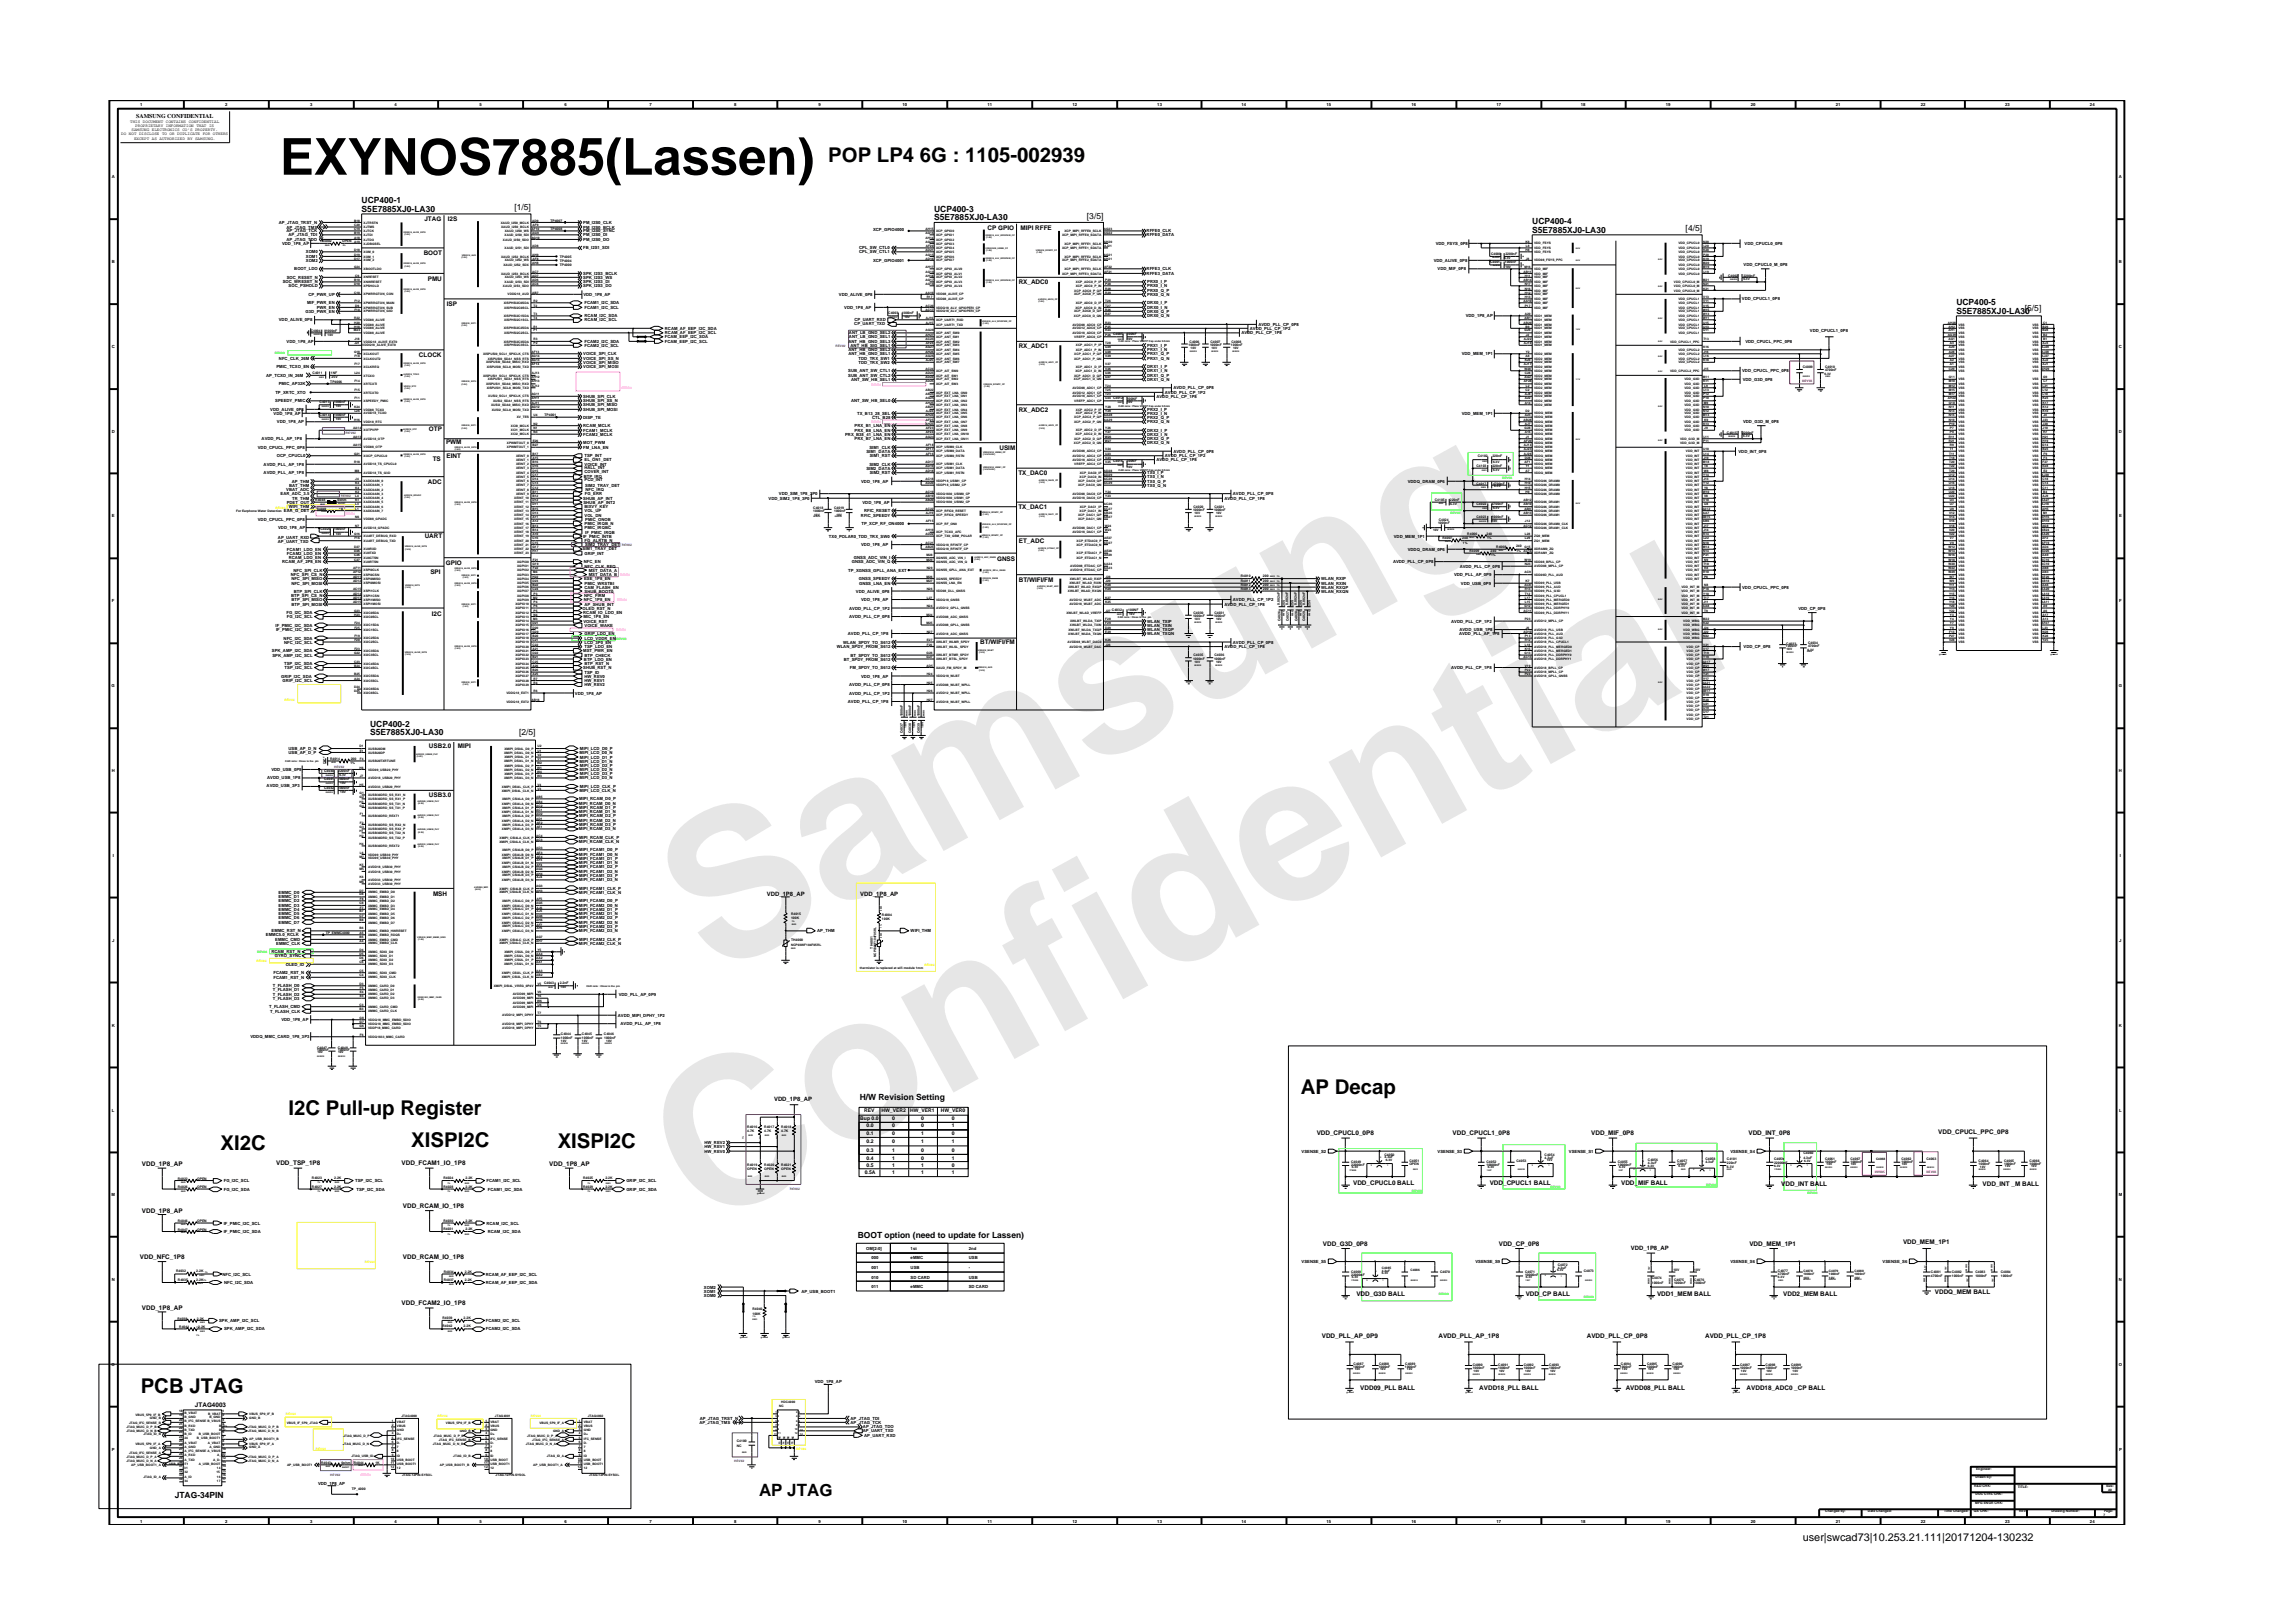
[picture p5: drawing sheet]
<svg xmlns="http://www.w3.org/2000/svg" width="297mm" height="210mm" viewBox="0 0 297 210" stroke-linecap="round" stroke-linejoin="round" font-family="sans-serif">
<defs><g id="words">
<g font-size="26.5" fill="#e6e6e6">
<text x="92.4" y="126.7" transform="rotate(-29 92.4 126.7)">Samsung</text>
<text x="91.1" y="159.4" transform="rotate(-29 91.1 159.4)">Confidential</text>
</g>
<text font-size="6.6" x="36.3" y="22.6">EXYNOS7885(Lassen)</text>
<g font-size="2.6">
<text x="107.3" y="21">POP LP4 6G : 1105-002939</text>
<text x="168.5" y="141.7">AP Decap</text>
<text x="28.6" y="149">XI2C</text>
<text x="37.4" y="144.5">I2C Pull-up Register</text>
<text x="53.3" y="148.5">XISPI2C</text>
<text x="72.2" y="148.7">XISPI2C</text>
<text x="18.2" y="180.5">PCB JTAG</text>
</g>
<text font-size="2.2" x="98.3" y="193.7">AP JTAG</text>
<text font-size="1.4" x="233.5" y="199.7">user|swcad73|10.253.21.111|20171204-130232</text>
<g font-size="1.1">
<text x="46.8" y="26.4">UCP400-1</text>
<text x="46.8" y="27.5">S5E7885XJ0-LA30</text>
<text x="66.6" y="27.2">[1/5]</text>
<text x="121" y="27.5">UCP400-3</text>
<text x="121" y="28.6">S5E7885XJ0-LA30</text>
<text x="140.8" y="28.3">[3/5]</text>
<text x="198.5" y="29.1">UCP400-4</text>
<text x="218.4" y="29.9">[4/5]</text>
<text x="198.5" y="30.2">S5E7885XJ0-LA30</text>
<text x="253.4" y="39.6">UCP400-5</text>
<text x="253.4" y="40.7">S5E7885XJ0-LA30</text>
<text x="262.3" y="40.3">[5/5]</text>
<text x="47.9" y="94.2">UCP400-2</text>
<text x="47.9" y="95.3">S5E7885XJ0-LA30</text>
<text x="67.2" y="95.3">[2/5]</text>
<text x="111.4" y="142.5">H/W Revision Setting</text>
<text x="111.1" y="160.4">BOOT option (need to update for Lassen)</text>
<text x="22.6" y="194">JTAG-34PIN</text>
</g>
<g font-size=".8">
<text x="17.6" y="15.3">SAMSUNG CONFIDENTIAL</text>
<text x="55" y="28.7">JTAG</text>
<text x="58" y="28.7">I2S</text>
<text x="127.9" y="29.8">CP GPIO</text>
<text x="132.2" y="29.8">MIPI RFFE</text>
<text x="54.9" y="33.1">BOOT</text>
<text x="55.4" y="36.4">PMU</text>
<text x="57.9" y="39.7">ISP</text>
<text x="132" y="36.8">RX_ADC0</text>
<text x="54.3" y="46.3">CLOCK</text>
<text x="132" y="45">RX_ADC1</text>
<text x="132" y="53.3">RX_ADC2</text>
<text x="55.6" y="55.8">OTP</text>
<text x="56.1" y="59.8">TS</text>
<text x="57.8" y="57.6">PWM</text>
<text x="57.8" y="59.3">EINT</text>
<text x="129.5" y="58.2">USIM</text>
<text x="55.4" y="62.6">ADC</text>
<text x="131.9" y="61.5">TX_DAC0</text>
<text x="131.9" y="65.9">TX_DAC1</text>
<text x="55" y="69.8">UART</text>
<text x="132" y="70.3">ET_ADC</text>
<text x="55.8" y="74.3">SPI</text>
<text x="57.8" y="73.2">GPIO</text>
<text x="129.2" y="72.6">GNSS</text>
<text x="132" y="75.4">BT/WIFI/FM</text>
<text x="55.9" y="79.8">I2C</text>
<text x="127" y="83.5">BT/WIFI/FM</text>
<text x="55.6" y="96.9">USB2.0</text>
<text x="59.3" y="96.9">MIPI</text>
<text x="55.6" y="103.3">USB3.0</text>
<text x="56.1" y="116.1">MSH</text>
<text x="99.3" y="116">VDD_1P8_AP</text>
<text x="111.4" y="116">VDD_1P8_AP</text>
<text x="100.3" y="142.6">VDD_1P8_AP</text>
<text x="170.6" y="147.1">VDD_CPUCL0_0P8</text>
<text x="188.2" y="147.1">VDD_CPUCL1_0P8</text>
<text x="206.1" y="147.1">VDD_MIF_0P8</text>
<text x="226.5" y="147.1">VDD_INT_0P8</text>
<text x="251.1" y="147">VDD_CPUCL_PPC_0P8</text>
<text x="18.4" y="151">VDD_1P8_AP</text>
<text x="35.8" y="151">VDD_TSP_1P8</text>
<text x="52" y="151">VDD_FCAM1_IO_1P8</text>
<text x="71.1" y="151">VDD_1P8_AP</text>
<text x="175.3" y="153.5">VDD_CPUCL0 BALL</text>
<text x="193" y="153.5">VDD_CPUCL1 BALL</text>
<text x="210" y="153.5">VDD_MIF BALL</text>
<text x="230.7" y="153.6">VDD_INT BALL</text>
<text x="256.8" y="153.6">VDD_INT _M BALL</text>
<text x="18.4" y="157.1">VDD_1P8_AP</text>
<text x="52.2" y="156.5">VDD_RCAM_IO_1P8</text>
<text x="171.4" y="161.4">VDD_G3D_0P8</text>
<text x="194.2" y="161.4">VDD_CP_0P8</text>
<text x="211.3" y="161.9">VDD_1P8_AP</text>
<text x="226.6" y="161.4">VDD_MEM_1P1</text>
<text x="246.5" y="161.2">VDD_MEM_1P1</text>
<text x="18.1" y="163.1">VDD_NFC_1P8</text>
<text x="52.2" y="163.1">VDD_RCAM_IO_1P8</text>
<text x="175.7" y="167.8">VDD_G3D BALL</text>
<text x="197.6" y="167.8">VDD_CP BALL</text>
<text x="214.7" y="167.8">VDD1_MEM BALL</text>
<text x="231" y="167.9">VDD2_MEM BALL</text>
<text x="250.6" y="167.7">VDDQ_MEM BALL</text>
<text x="18.4" y="169.7">VDD_1P8_AP</text>
<text x="52" y="169.1">VDD_FCAM2_IO_1P8</text>
<text x="171.2" y="173.3">VDD_PLL_AP_0P9</text>
<text x="186.3" y="173.3">AVDD_PLL_AP_1P8</text>
<text x="205.6" y="173.3">AVDD_PLL_CP_0P8</text>
<text x="220.9" y="173.3">AVDD_PLL_CP_1P8</text>
<text x="25.3" y="182.3">JTAG4003</text>
<text x="176.2" y="180.1">VDD09_PLL BALL</text>
<text x="191.6" y="180.1">AVDD18_PLL BALL</text>
<text x="210.6" y="180.1">AVDD08_PLL BALL</text>
<text x="226.3" y="180.1">AVDD18_ADC0 _CP BALL</text>
</g>
<g font-size=".7">
<text x="111.4" y="145.1">Bup 0.0</text>
<text x="112" y="144.1">REV</text>
<text x="112.3" y="148">0.2</text>
<text x="112.3" y="146.1">0.0</text>
<text x="112.3" y="149.2">0.3</text>
<text x="112.3" y="147">0.1</text>
<text x="114.2" y="144.1">HW_VER2</text>
<text x="115.6" y="146.1">0</text>
<text x="115.6" y="148">0</text>
<text x="115.6" y="147">0</text>
<text x="115.6" y="145.1">0</text>
<text x="115.6" y="149.2">1</text>
<text x="117.9" y="144.1">HW_VER1</text>
<text x="119.3" y="148">1</text>
<text x="119.3" y="145.1">0</text>
<text x="119.3" y="149.2">0</text>
<text x="119.3" y="147">1</text>
<text x="119.3" y="146.1">0</text>
<text x="121.9" y="144.1">HW_VER0</text>
<text x="123.3" y="147">0</text>
<text x="123.3" y="145.1">0</text>
<text x="123.3" y="149.2">0</text>
<text x="123.3" y="148">1</text>
<text x="123.3" y="146.1">1</text>
<text x="112" y="152.1">0.5A</text>
<text x="112.3" y="150.2">0.4</text>
<text x="112.3" y="151.1">0.5</text>
<text x="115.6" y="151.1">1</text>
<text x="115.6" y="152.1">1</text>
<text x="115.6" y="150.2">1</text>
<text x="119.3" y="151.1">1</text>
<text x="119.3" y="150.2">0</text>
<text x="119.3" y="152.1">1</text>
<text x="123.3" y="150.2">1</text>
<text x="123.3" y="151.1">0</text>
<text x="123.3" y="152.1">1</text>
</g>
<g font-size=".5">
<text x="15.7" y="17.5">DO NOT DISCLOSE TO OR DUPLICATE FOR OTHERS</text>
<text x="16.9" y="15.9">THIS DOCUMENT CONTAINS CONFIDENTIAL</text>
<text x="17" y="17">SAMSUNG ELECTRONICS CO’S PROPERTY.</text>
<text x="17.5" y="16.4">PROPRIETARY INFORMATION THAT IS</text>
<text x="18.2" y="13.8">1</text>
<text x="29.2" y="13.8">2</text>
<text x="40.2" y="13.8">3</text>
<text x="51.1" y="13.8">4</text>
<text x="62.1" y="13.8">5</text>
<text x="73.1" y="13.8">6</text>
<text x="84.1" y="13.8">7</text>
<text x="95.1" y="13.8">8</text>
<text x="106" y="13.8">9</text>
<text x="116.9" y="13.8">10</text>
<text x="127.9" y="13.8">11</text>
<text x="138.9" y="13.8">12</text>
<text x="149.9" y="13.8">13</text>
<text x="160.8" y="13.8">14</text>
<text x="171.9" y="13.8">15</text>
<text x="182.9" y="13.8">16</text>
<text x="193.9" y="13.8">17</text>
<text x="204.8" y="13.8">18</text>
<text x="215.8" y="13.8">19</text>
<text x="226.8" y="13.8">20</text>
<text x="237.8" y="13.8">21</text>
<text x="248.8" y="13.8">22</text>
<text x="259.7" y="13.8">23</text>
<text x="270.7" y="13.8">24</text>
<text x="14.5" y="23.1">A</text>
<text x="17.4" y="18.1">EXCEPT AS AUTHORIZED BY SAMSUNG.</text>
<text x="274.5" y="23.1">A</text>
<text x="36.1" y="29">AP_JTAG_TRST_N</text>
<text x="37.1" y="29.6">AP_JTAG_TMS</text>
<text x="75.6" y="29.6">PM_I2S0_BCLK</text>
<text x="75.6" y="29">PM_I2S0_CLK</text>
<text x="113.1" y="29.9">XCP_GPIO4000</text>
<text x="14.5" y="34.1">B</text>
<text x="36.5" y="31.7">VDD_1P8_AP</text>
<text x="37.1" y="31.2">AP_JTAG_TDO</text>
<text x="37.1" y="30.1">AP_JTAG_TCK</text>
<text x="37.4" y="30.6">AP_JTAG_TDI</text>
<text x="38.1" y="35">BOOT_LDO</text>
<text x="39.6" y="32.8">XOM0</text>
<text x="39.6" y="33.4">XOM1</text>
<text x="39.6" y="33.9">XOM2</text>
<text x="75.6" y="30.1">PM_I2S0_SYNC</text>
<text x="75.6" y="30.6">PM_I2S0_DI</text>
<text x="75.6" y="31.2">PM_I2S0_DO</text>
<text x="75.6" y="32.3">FB_I2S1_SDI</text>
<text x="75.6" y="35.6">SPK_I2S3_BCLK</text>
<text x="111.3" y="32.3">CPL_SW_CTL0</text>
<text x="111.3" y="32.8">CPL_SW_CTL1</text>
<text x="113.1" y="33.9">XCP_GPIO4001</text>
<text x="148.5" y="30.6">RFFE0_DATA</text>
<text x="148.5" y="30.1">RFFE0_CLK</text>
<text x="148.5" y="35.6">RFFE3_DATA</text>
<text x="148.5" y="35">RFFE3_CLK</text>
<text x="185.7" y="33.9">VDD_ALIVE_0P8</text>
<text x="186" y="31.7">VDD_FSYS_0P8</text>
<text x="186.2" y="35">VDD_MIF_0P8</text>
<text x="225.9" y="34.5">VDD_CPUCL0_M_0P8</text>
<text x="226" y="31.7">VDD_CPUCL0_0P8</text>
<text x="274.5" y="34.1">B</text>
<text x="36.1" y="41.6">VDD_ALIVE_0P8</text>
<text x="36.6" y="36.7">SOC_WRESET_N</text>
<text x="37.1" y="36.1">SOC_RESET_N</text>
<text x="37.4" y="37.2">SOC_PSHOLD</text>
<text x="39.6" y="40.5">G3D_PWR_EN</text>
<text x="39.8" y="39.4">MIF_PWR_EN</text>
<text x="40" y="38.3">CP_PWR_UP</text>
<text x="41" y="40">PWR_EN</text>
<text x="75.6" y="36.7">SPK_I2S3_DI</text>
<text x="75.6" y="37.2">SPK_I2S3_DO</text>
<text x="75.6" y="36.1">SPK_I2S3_WS</text>
<text x="75.6" y="38.3">VDD_1P8_AP</text>
<text x="75.7" y="39.4">FCAM1_I2C_SDA</text>
<text x="75.7" y="40">FCAM1_I2C_SCL</text>
<text x="75.7" y="41.1">RCAM_I2C_SDA</text>
<text x="75.7" y="41.6">RCAM_I2C_SCL</text>
<text x="108.7" y="38.3">VDD_ALIVE_0P8</text>
<text x="109.4" y="40">VDD_1P8_AP</text>
<text x="110.7" y="41.5">CP_UART_RXD</text>
<text x="148.6" y="38.3">PRX0_Q_N</text>
<text x="148.6" y="36.7">PRX0_I_P</text>
<text x="148.6" y="39.4">DRX0_I_P</text>
<text x="148.6" y="40">DRX0_I_N</text>
<text x="148.6" y="40.5">DRX0_Q_P</text>
<text x="148.6" y="41.1">DRX0_Q_N</text>
<text x="148.6" y="37.2">PRX0_I_N</text>
<text x="148.6" y="37.8">PRX0_Q_P</text>
<text x="189.9" y="41.1">VDD_1P8_AP</text>
<text x="225.6" y="38.9">VDD_CPUCL1_0P8</text>
<text x="14.5" y="45.1">C</text>
<text x="35.8" y="47.7">PMIC_TCXO_EN</text>
<text x="36.1" y="46.6">NFC_CLK_26M</text>
<text x="37.1" y="44.4">VDD_1P8_AP</text>
<text x="75.6" y="46.6">VOICE_SPI_SS_N</text>
<text x="75.6" y="46">VOICE_SPI_CLK</text>
<text x="75.6" y="47.1">VOICE_SPI_MISO</text>
<text x="75.6" y="47.7">VOICE_SPI_MOSI</text>
<text x="75.7" y="44.4">FCAM2_I2C_SDA</text>
<text x="75.7" y="44.9">FCAM2_I2C_SCL</text>
<text x="86.1" y="42.7">RCAM_AF_EEP_I2C_SDA</text>
<text x="86.1" y="43.3">RCAM_AF_EEP_I2C_SCL</text>
<text x="86.1" y="43.8">FCAM_EEP_I2C_SDA</text>
<text x="86.1" y="44.4">FCAM_EEP_I2C_SCL</text>
<text x="109.9" y="45.5">ANT_HB_GND_SEL2</text>
<text x="109.9" y="44.4">ANT_HB_GND_SEL3</text>
<text x="109.9" y="46">ANT_HB_GND_SEL1</text>
<text x="110" y="43.8">ANT_LB_GND_SEL1</text>
<text x="110" y="43.3">ANT_LB_GND_SEL2</text>
<text x="110.2" y="44.9">ANT_HB_SIG_SEL1</text>
<text x="110.7" y="42.1">CP_UART_TXD</text>
<text x="111.2" y="46.6">TDD_TRX_SW1</text>
<text x="111.2" y="47.1">TDD_TRX_SW2</text>
<text x="148.6" y="44.9">PRX1_I_P</text>
<text x="148.6" y="45.5">PRX1_I_N</text>
<text x="148.6" y="46">PRX1_Q_P</text>
<text x="148.6" y="46.6">PRX1_Q_N</text>
<text x="148.6" y="47.7">DRX1_I_P</text>
<text x="160.8" y="43.3">AVDD_PLL_CP_1P8</text>
<text x="161.9" y="42.7">AVDD_PLL_CP_1P2</text>
<text x="163" y="42.2">AVDD_PLL_CP_0P8</text>
<text x="189.4" y="46">VDD_MEM_1P1</text>
<text x="226.1" y="44.4">VDD_CPUCL_PPC_0P8</text>
<text x="234.5" y="43">VDD_CPUCL1_0P8</text>
<text x="274.5" y="45.1">C</text>
<text x="34.5" y="48.8">AP_TCXO_IN_26M</text>
<text x="35" y="53.2">VDD_ALIVE_0P8</text>
<text x="35.4" y="53.7">VDD_1P8_AP</text>
<text x="35.7" y="52.1">SPEEDY_PMIC</text>
<text x="35.7" y="51">TP_XRTC_XTO</text>
<text x="36.1" y="49.9">PMIC_AP32K</text>
<text x="75.6" y="52.1">SHUB_SPI_SS_N</text>
<text x="75.6" y="51.5">SHUB_SPI_CLK</text>
<text x="75.6" y="52.6">SHUB_SPI_MISO</text>
<text x="75.6" y="53.2">SHUB_SPI_MOSI</text>
<text x="109.9" y="48.8">SUB_ANT_SW_CTL2</text>
<text x="109.9" y="48.2">SUB_ANT_SW_CTL1</text>
<text x="110.2" y="49.3">ANT_SW_HB_SEL1</text>
<text x="110.2" y="52.1">ANT_SW_HB_SEL0</text>
<text x="111" y="53.7">TX_B13_28_SEL</text>
<text x="148.6" y="48.2">DRX1_I_N</text>
<text x="148.6" y="48.8">DRX1_Q_P</text>
<text x="148.6" y="49.3">DRX1_Q_N</text>
<text x="148.6" y="53.2">PRX2_I_P</text>
<text x="148.6" y="53.7">PRX2_I_N</text>
<text x="149.8" y="51.5">AVDD_PLL_CP_1P8</text>
<text x="150.9" y="51">AVDD_PLL_CP_1P2</text>
<text x="152" y="50.4">AVDD_PLL_CP_0P8</text>
<text x="189.4" y="53.7">VDD_MEM_1P1</text>
<text x="225.7" y="48.2">VDD_CPUCL_PPC_0P8</text>
<text x="225.8" y="49.3">VDD_G3D_0P8</text>
<text x="14.5" y="56.1">D</text>
<text x="33.4" y="58.1">VDD_CPUCL_PPC_0P8</text>
<text x="33.9" y="57">AVDD_PLL_AP_1P8</text>
<text x="35.9" y="54.8">VDD_1P8_AP</text>
<text x="35.9" y="59.2">OCP_CPUCL0</text>
<text x="75.6" y="54.2">DISP_TE</text>
<text x="75.6" y="57.5">MOT_PWM</text>
<text x="75.6" y="55.3">RCAM_MCLK</text>
<text x="75.6" y="55.9">FCAM1_MCLK</text>
<text x="75.6" y="58.1">FM_LNA_EN</text>
<text x="75.6" y="56.4">FCAM2_MCLK</text>
<text x="75.7" y="59.2">TSP_INT</text>
<text x="75.7" y="59.7">EL_ON1_DET</text>
<text x="109.5" y="56.4">PRX_B38_41_LNA_EN</text>
<text x="110.7" y="55.3">PRX_B1_LNA_EN</text>
<text x="110.7" y="57">PRX_B7_LNA_EN</text>
<text x="110.7" y="55.9">PRX_B8_LNA_EN</text>
<text x="112.2" y="58.6">SIM1_DATA</text>
<text x="112.6" y="58.1">SIM1_CLK</text>
<text x="112.7" y="59.2">SIM1_RST</text>
<text x="113" y="54.2">CTL_B28</text>
<text x="148.6" y="54.2">PRX2_Q_P</text>
<text x="148.6" y="54.8">PRX2_Q_N</text>
<text x="148.6" y="55.9">DRX2_I_P</text>
<text x="148.6" y="56.4">DRX2_I_N</text>
<text x="148.6" y="57">DRX2_Q_P</text>
<text x="148.6" y="57.5">DRX2_Q_N</text>
<text x="149.8" y="59.7">AVDD_PLL_CP_1P8</text>
<text x="150.9" y="59.2">AVDD_PLL_CP_1P2</text>
<text x="152" y="58.6">AVDD_PLL_CP_0P8</text>
<text x="225.2" y="58.6">VDD_INT_0P8</text>
<text x="225.8" y="54.8">VDD_G3D_M_0P8</text>
<text x="274.5" y="56.1">D</text>
<text x="34.1" y="61.4">AVDD_PLL_AP_1P8</text>
<text x="34.1" y="60.3">AVDD_PLL_AP_1P8</text>
<text x="36.4" y="64.2">EAR_ADC_3.5</text>
<text x="37.1" y="63.6">VBAT_ADC</text>
<text x="37.1" y="65.3">PDET_OUT</text>
<text x="37.4" y="65.8">WIFI_THM</text>
<text x="37.5" y="63.1">BAT_THM</text>
<text x="37.8" y="62.5">AP_THM</text>
<text x="37.8" y="64.7">TR_THM</text>
<text x="75.5" y="64.7">SHUB_AP_INT</text>
<text x="75.6" y="65.3">SHUB_AP_INT2</text>
<text x="75.6" y="62">BTP_IRQ</text>
<text x="75.7" y="65.8">BIXVY_KEY</text>
<text x="75.7" y="62.4">PCD_INT</text>
<text x="75.7" y="61.3">COVER_INT</text>
<text x="75.7" y="60.8">HALL_INT</text>
<text x="75.7" y="60.3">VOICE_INT</text>
<text x="75.8" y="64.2">FG_ERR</text>
<text x="75.8" y="63.1">SIM2_TRAY_DET</text>
<text x="75.8" y="63.6">NFC_IRQ</text>
<text x="99.6" y="64.7">VDD_SIM2_1P8_3P0</text>
<text x="100.9" y="64.1">VDD_SIM_1P8_3P0</text>
<text x="111.6" y="62.5">VDD_1P8_AP</text>
<text x="111.7" y="65.3">VDD_1P8_AP</text>
<text x="112.2" y="60.8">SIM2_DATA</text>
<text x="112.6" y="60.3">SIM2_CLK</text>
<text x="112.7" y="61.4">SIM2_RST</text>
<text x="148.6" y="61.4">TX0_I_P</text>
<text x="148.6" y="62">TX0_I_N</text>
<text x="148.6" y="62.5">TX0_Q_P</text>
<text x="148.6" y="63.1">TX0_Q_N</text>
<text x="158.6" y="64.7">AVDD_PLL_CP_1P8</text>
<text x="159.7" y="64.2">AVDD_PLL_CP_0P8</text>
<text x="182.4" y="62.5">VDDQ_DRAM_0P6</text>
<text x="14.5" y="67">E</text>
<text x="33.4" y="67.5">VDD_CPUCL_PPC_0P8</text>
<text x="36" y="70.3">AP_UART_TXD</text>
<text x="36" y="69.8">AP_UART_RXD</text>
<text x="36" y="68.6">VDD_1P8_AP</text>
<text x="36.8" y="66.4">EAR_G_DET</text>
<text x="37.2" y="71.9">FCAM2_LDO_EN</text>
<text x="37.2" y="71.3">FCAM1_LDO_EN</text>
<text x="75.5" y="71.3">SIM1_TRAY_DET</text>
<text x="75.5" y="69.7">IF_PMIC_INTB</text>
<text x="75.7" y="71.9">GRIP_INT</text>
<text x="75.7" y="68.6">PMIC_IRQBC</text>
<text x="75.7" y="68">PMIC_IRQB_N</text>
<text x="75.7" y="66.4">VOL_UP</text>
<text x="75.7" y="66.9">VOL_DN</text>
<text x="75.7" y="70.2">FG_ALRTB_N</text>
<text x="75.8" y="69.1">IF_PMIC_IRQB</text>
<text x="75.8" y="67.5">PMIC_ONOB</text>
<text x="75.8" y="70.8">SIM2_TRAY_DET</text>
<text x="107.4" y="69.7">TX0_POLAR0_TDD_TRX_SW0</text>
<text x="111.5" y="66.9">RFIC_SPEEDY</text>
<text x="111.6" y="70.8">VDD_1P8_AP</text>
<text x="111.6" y="68">TP_XCP_RF_ON4000</text>
<text x="111.9" y="66.4">RFIC_RESET</text>
<text x="180.6" y="69.7">VDD_MEM_1P1</text>
<text x="182.4" y="71.3">VDDQ_DRAM_0P6</text>
<text x="274.5" y="67">E</text>
<text x="36.6" y="73">RCAM_AF_2P8_EN</text>
<text x="37.4" y="72.4">RCAM_LDO_EN</text>
<text x="37.7" y="74.7">NFC_SPI_CS_N</text>
<text x="37.7" y="77.4">BTP_SPI_CS_N</text>
<text x="37.7" y="75.8">NFC_SPI_MOSI</text>
<text x="37.7" y="75.2">NFC_SPI_MISO</text>
<text x="37.8" y="77.9">BTP_SPI_MISO</text>
<text x="38" y="74.1">NFC_SPI_CLK</text>
<text x="38" y="76.8">BTP_SPI_CLK</text>
<text x="75.6" y="77.9">NFC_1P8_EN</text>
<text x="75.6" y="73">NFC_EN</text>
<text x="75.7" y="77.4">NFC_FIRM</text>
<text x="75.7" y="75.2">ESE_1P8_EN</text>
<text x="75.7" y="75.8">PMIC_WRSTBI</text>
<text x="75.7" y="73.5">NFC_CLK_REQ</text>
<text x="75.7" y="76.8">SHUB_BOOT0</text>
<text x="75.7" y="76.3">CAM_FLASH_EN</text>
<text x="76.3" y="74.1">MST_DATA_A</text>
<text x="76.3" y="74.7">MST_DATA_B</text>
<text x="109.9" y="74.1">TP_XGNSS_GPLL_ANA_EXT</text>
<text x="110.3" y="73">GNSS_ADC_VIN_Q</text>
<text x="110.6" y="72.4">GNSS_ADC_VIN_I</text>
<text x="110.9" y="76.8">VDD_ALIVE_0P8</text>
<text x="111.3" y="75.2">GNSS_SPEEDY</text>
<text x="111.3" y="75.8">GNSS_LNA_EN</text>
<text x="111.6" y="77.9">VDD_1P8_AP</text>
<text x="159.7" y="77.9">AVDD_PLL_CP_1P2</text>
<text x="171.1" y="75.2">WLAN_RXIP</text>
<text x="171.1" y="75.8">WLAN_RXIN</text>
<text x="171.1" y="76.3">WLAN_RXQP</text>
<text x="171.1" y="76.8">WLAN_RXQN</text>
<text x="180.5" y="73">AVDD_PLL_CP_0P8</text>
<text x="188.4" y="74.7">VDD_PLL_AP_0P9</text>
<text x="189.1" y="73.5">AVDD_PLL_CP_0P8</text>
<text x="189.3" y="75.8">VDD_USB_0P9</text>
<text x="225.7" y="76.3">VDD_CPUCL_PPC_0P8</text>
<text x="14.5" y="78">F</text>
<text x="35.7" y="81.2">IF_PMIC_I2C_SDA</text>
<text x="35.8" y="81.8">IF_PMIC_I2C_SCL</text>
<text x="36.7" y="82.9">NFC_I2C_SDA</text>
<text x="36.8" y="83.4">NFC_I2C_SCL</text>
<text x="37.1" y="79.6">FG_I2C_SDA</text>
<text x="37.2" y="80.1">FG_I2C_SCL</text>
<text x="37.8" y="78.5">BTP_SPI_MOSI</text>
<text x="75.5" y="79">OLED_RST_N</text>
<text x="75.6" y="79.6">RCAM_IO_LDO_EN</text>
<text x="75.6" y="80.7">VOICE_RST</text>
<text x="75.6" y="80.1">MIC_1P8_EN</text>
<text x="75.7" y="78.5">AP_SHUB_INT</text>
<text x="75.7" y="82.9">LCD_VDDR_EN</text>
<text x="75.7" y="83.4">LCD_3P0_EN</text>
<text x="75.7" y="84">TSP_LDO_EN</text>
<text x="75.7" y="81.2">VOICE_WAKE</text>
<text x="75.7" y="82.3">GRIP_LDO_EN</text>
<text x="108.4" y="84">WLAN_SPDY_FROM_S612</text>
<text x="109.2" y="83.4">WLAN_SPDY_TO_S612</text>
<text x="109.8" y="82.3">AVDD_PLL_CP_1P8</text>
<text x="110" y="80.1">AVDD_PLL_CP_0P8</text>
<text x="110" y="79">AVDD_PLL_CP_1P2</text>
<text x="148.6" y="80.7">WLAN_TXIP</text>
<text x="148.6" y="81.2">WLAN_TXIN</text>
<text x="148.6" y="81.8">WLAN_TXQP</text>
<text x="148.6" y="82.3">WLAN_TXQN</text>
<text x="158.6" y="84">AVDD_PLL_CP_1P8</text>
<text x="158.6" y="78.5">AVDD_PLL_CP_1P8</text>
<text x="159.7" y="83.4">AVDD_PLL_CP_0P8</text>
<text x="188" y="80.7">AVDD_PLL_CP_1P2</text>
<text x="189" y="82.3">AVDD_PLL_AP_1P8</text>
<text x="189.1" y="81.8">AVDD_USB_1P8</text>
<text x="225.9" y="84">VDD_CP_0P8</text>
<text x="233" y="79">VDD_CP_0P8</text>
<text x="274.5" y="78">F</text>
<text x="14.5" y="89">G</text>
<text x="35.2" y="84.5">SPK_AMP_I2C_SDA</text>
<text x="35.3" y="85.1">SPK_AMP_I2C_SCL</text>
<text x="36.4" y="87.8">GRIP_I2C_SDA</text>
<text x="36.6" y="88.4">GRIP_I2C_SCL</text>
<text x="36.8" y="86.2">TSP_I2C_SDA</text>
<text x="36.9" y="86.7">TSP_I2C_SCL</text>
<text x="74.5" y="90">VDD_1P8_AP</text>
<text x="75.5" y="84.5">MST_PWR_EN</text>
<text x="75.6" y="86.7">SHUB_RST_N</text>
<text x="75.6" y="85.6">BTP_LDO_EN</text>
<text x="75.7" y="86.2">BTP_RST_N</text>
<text x="75.7" y="85.1">BTP_CHECK</text>
<text x="75.7" y="87.8">HW_REV0</text>
<text x="75.7" y="88.9">HW_REV2</text>
<text x="75.7" y="88.4">HW_REV1</text>
<text x="75.7" y="87.3">TSP_ID</text>
<text x="109.3" y="85.6">BT_SPDY_FROM_S612</text>
<text x="110" y="88.9">AVDD_PLL_CP_0P8</text>
<text x="110" y="90">AVDD_PLL_CP_1P2</text>
<text x="110.1" y="86.7">FM_SPDY_TO_S612</text>
<text x="110.2" y="85.1">BT_SPDY_TO_S612</text>
<text x="111.6" y="87.8">VDD_1P8_AP</text>
<text x="188" y="86.7">AVDD_PLL_CP_1P8</text>
<text x="274.5" y="89">G</text>
<text x="109.8" y="91.1">AVDD_PLL_CP_1P8</text>
<text x="14.5" y="100.1">H</text>
<text x="34.5" y="101.9">AVDD_USB_3P3</text>
<text x="34.6" y="101">AVDD_USB_1P8</text>
<text x="35.2" y="99.9">VDD_USB_0P9</text>
<text x="37.4" y="97.2">USB_AP_D_N</text>
<text x="37.4" y="97.7">USB_AP_D_P</text>
<text x="75.1" y="101">MIPI_LCD_D3_N</text>
<text x="75.1" y="99.9">MIPI_LCD_D2_N</text>
<text x="75.1" y="97.7">MIPI_LCD_D0_N</text>
<text x="75.1" y="98.8">MIPI_LCD_D1_N</text>
<text x="75.1" y="98.3">MIPI_LCD_D1_P</text>
<text x="75.1" y="97.2">MIPI_LCD_D0_P</text>
<text x="75.1" y="99.4">MIPI_LCD_D2_P</text>
<text x="75.1" y="100.4">MIPI_LCD_D3_P</text>
<text x="274.5" y="100.1">H</text>
<text x="75" y="104.3">MIPI_RCAM_D0_N</text>
<text x="75" y="105.4">MIPI_RCAM_D1_N</text>
<text x="75" y="107.6">MIPI_RCAM_D3_N</text>
<text x="75" y="106.5">MIPI_RCAM_D2_N</text>
<text x="75" y="105.9">MIPI_RCAM_D2_P</text>
<text x="75" y="103.7">MIPI_RCAM_D0_P</text>
<text x="75" y="104.8">MIPI_RCAM_D1_P</text>
<text x="75" y="107">MIPI_RCAM_D3_P</text>
<text x="75.1" y="102.6">MIPI_LCD_CLK_N</text>
<text x="75.1" y="102.1">MIPI_LCD_CLK_P</text>
<text x="14.6" y="111">I</text>
<text x="75" y="109.2">MIPI_RCAM_CLK_N</text>
<text x="75" y="112">MIPI_FCAM1_D1_N</text>
<text x="75" y="113.1">MIPI_FCAM1_D2_N</text>
<text x="75" y="110.9">MIPI_FCAM1_D0_N</text>
<text x="75" y="108.7">MIPI_RCAM_CLK_P</text>
<text x="75" y="110.3">MIPI_FCAM1_D0_P</text>
<text x="75" y="113.6">MIPI_FCAM1_D3_P</text>
<text x="75" y="112.5">MIPI_FCAM1_D2_P</text>
<text x="75" y="111.4">MIPI_FCAM1_D1_P</text>
<text x="274.6" y="111">I</text>
<text x="36.1" y="116.9">EMMC_D2</text>
<text x="36.1" y="116.4">EMMC_D1</text>
<text x="36.1" y="115.8">EMMC_D0</text>
<text x="36.1" y="118">EMMC_D4</text>
<text x="36.1" y="118.6">EMMC_D5</text>
<text x="36.1" y="117.5">EMMC_D3</text>
<text x="36.1" y="119.1">EMMC_D6</text>
<text x="36.1" y="119.7">EMMC_D7</text>
<text x="75" y="115.8">MIPI_FCAM1_CLK_N</text>
<text x="75" y="118.6">MIPI_FCAM2_D1_N</text>
<text x="75" y="117.5">MIPI_FCAM2_D0_N</text>
<text x="75" y="119.7">MIPI_FCAM2_D2_N</text>
<text x="75" y="114.2">MIPI_FCAM1_D3_N</text>
<text x="75" y="115.3">MIPI_FCAM1_CLK_P</text>
<text x="75" y="118">MIPI_FCAM2_D1_P</text>
<text x="75" y="116.9">MIPI_FCAM2_D0_P</text>
<text x="75" y="119.1">MIPI_FCAM2_D2_P</text>
<text x="14.5" y="122">J</text>
<text x="34.4" y="121.3">EMMC5.0_RCLK</text>
<text x="35.2" y="123.4">RCAM_RST_N</text>
<text x="35.2" y="120.8">EMMC_RST_N</text>
<text x="35.6" y="124">GYRO_SYNC</text>
<text x="35.7" y="121.9">EMMC_CMD</text>
<text x="35.8" y="122.4">EMMC_CLK</text>
<text x="37" y="125.1">OLED_ID</text>
<text x="75" y="122.4">MIPI_FCAM2_CLK_N</text>
<text x="75" y="120.8">MIPI_FCAM2_D3_N</text>
<text x="75" y="121.9">MIPI_FCAM2_CLK_P</text>
<text x="75" y="120.2">MIPI_FCAM2_D3_P</text>
<text x="105.9" y="120.8">AP_THM</text>
<text x="118" y="120.8">WIFI_THM</text>
<text x="274.5" y="122">J</text>
<text x="34.9" y="130.6">T_FLASH_CMD</text>
<text x="35" y="131.2">T_FLASH_CLK</text>
<text x="35.3" y="127.9">T_FLASH_D0</text>
<text x="35.3" y="128.4">T_FLASH_D1</text>
<text x="35.3" y="129">T_FLASH_D2</text>
<text x="35.3" y="129.5">T_FLASH_D3</text>
<text x="35.4" y="126.2">FCAM2_RST_N</text>
<text x="35.4" y="126.8">FCAM1_RST_N</text>
<text x="80" y="131.7">AVDD_MIPI_DPHY_1P2</text>
<text x="80.2" y="129">VDD_PLL_AP_0P9</text>
<text x="14.5" y="133">K</text>
<text x="32.4" y="134.5">VDDQ_MMC_CARD_1P8_3P3</text>
<text x="36.5" y="132.3">VDD_1P8_AP</text>
<text x="80.4" y="132.7">AVDD_PLL_AP_1P8</text>
<text x="274.5" y="133">K</text>
<text x="14.5" y="144">L</text>
<text x="274.5" y="144">L</text>
<text x="91.3" y="149.3">HW_REV0</text>
<text x="91.3" y="148.7">HW_REV1</text>
<text x="91.3" y="148.2">HW_REV2</text>
<text x="168.6" y="149.3">VSENSE_S2</text>
<text x="186.2" y="149.3">VSENSE_S3</text>
<text x="203.2" y="149.3">VSENSE_S1</text>
<text x="224.2" y="149.3">VSENSE_S4</text>
<text x="14.4" y="154.9">M</text>
<text x="29" y="154.2">FG_I2C_SDA</text>
<text x="29" y="153.1">FG_I2C_SCL</text>
<text x="46" y="153.1">TSP_I2C_SCL</text>
<text x="46.2" y="154.2">TSP_I2C_SDA</text>
<text x="63" y="153.1">FCAM1_I2C_SCL</text>
<text x="63.2" y="154.2">FCAM1_I2C_SDA</text>
<text x="81.1" y="154.2">GRIP_I2C_SDA</text>
<text x="81.1" y="153.1">GRIP_I2C_SCL</text>
<text x="274.5" y="154.9">M</text>
<text x="29" y="159.7">IF_PMIC_I2C_SDA</text>
<text x="29" y="158.6">IF_PMIC_I2C_SCL</text>
<text x="63" y="158.6">RCAM_I2C_SCL</text>
<text x="63.2" y="159.7">RCAM_I2C_SDA</text>
<text x="112.2" y="161.9">OM[2:0]</text>
<text x="118" y="161.9">1st</text>
<text x="125.5" y="161.9">2nd</text>
<text x="14.5" y="165.9">N</text>
<text x="28.8" y="165.2">NFC_I2C_SCL</text>
<text x="29" y="166.3">NFC_I2C_SDA</text>
<text x="62.9" y="166.3">RCAM_AF_EEP_I2C_SDA</text>
<text x="62.9" y="165.2">RCAM_AF_EEP_I2C_SCL</text>
<text x="91.2" y="166.9">XOM2</text>
<text x="91.2" y="167.4">XOM1</text>
<text x="103.8" y="167.4">AP_USB_BOOT1</text>
<text x="112.9" y="165.6">010</text>
<text x="112.9" y="166.8">011</text>
<text x="112.9" y="163.1">000</text>
<text x="112.9" y="164.4">001</text>
<text x="118" y="165.6">SD CARD</text>
<text x="118" y="166.8">eMMC</text>
<text x="118" y="164.4">USB</text>
<text x="118" y="163.1">eMMC</text>
<text x="125.5" y="165.6">USB</text>
<text x="125.5" y="166.8">SD CARD</text>
<text x="125.5" y="163.1">USB</text>
<text x="125.5" y="164.4">-</text>
<text x="168.6" y="163.6">VSENSE_S5</text>
<text x="191.1" y="163.6">VSENSE_S9</text>
<text x="224.2" y="163.6">VSENSE_S6</text>
<text x="243.9" y="163.6">VSENSE_S6</text>
<text x="274.5" y="165.9">N</text>
<text x="28.4" y="171.3">SPK_AMP_I2C_SCL</text>
<text x="29" y="172.4">SPK_AMP_I2C_SDA</text>
<text x="62.9" y="172.4">FCAM2_I2C_SDA</text>
<text x="62.9" y="171.3">FCAM2_I2C_SCL</text>
<text x="91.2" y="168">XOM0</text>
<text x="14.5" y="176.9">O</text>
<text x="105.5" y="179.1">VDD_1P8_AP</text>
<text x="274.5" y="176.9">O</text>
<text x="90.6" y="184.5">AP_JTAG_TMS</text>
<text x="90.6" y="184">AP_JTAG_TRST_N</text>
<text x="110.2" y="184">AP_JTAG_TDI</text>
<text x="110.2" y="184.5">AP_JTAG_TCK</text>
<text x="111.8" y="185.6">AP_UART_TXD</text>
<text x="111.8" y="185.1">AP_JTAG_TDO</text>
<text x="14.5" y="187.9">P</text>
<text x="112" y="186.2">AP_UART_RXD</text>
<text x="274.5" y="187.9">P</text>
<text x="18.2" y="197.2">1</text>
<text x="29.2" y="197.2">2</text>
<text x="40.2" y="197.2">3</text>
<text x="41.2" y="192.3">VDD_1P8_AP</text>
<text x="51.1" y="197.2">4</text>
<text x="62.1" y="197.2">5</text>
<text x="73.1" y="197.2">6</text>
<text x="84.1" y="197.2">7</text>
<text x="95.1" y="197.2">8</text>
<text x="106" y="197.2">9</text>
<text x="116.9" y="197.2">10</text>
<text x="127.9" y="197.2">11</text>
<text x="138.9" y="197.2">12</text>
<text x="149.9" y="197.2">13</text>
<text x="160.8" y="197.2">14</text>
<text x="171.9" y="197.2">15</text>
<text x="182.9" y="197.2">16</text>
<text x="193.9" y="197.2">17</text>
<text x="204.8" y="197.2">18</text>
<text x="215.8" y="197.2">19</text>
<text x="226.8" y="197.2">20</text>
<text x="237.8" y="197.2">21</text>
<text x="248.8" y="197.2">22</text>
<text x="259.7" y="197.2">23</text>
<text x="270.7" y="197.2">24</text>
</g>
<g font-size=".4">
<text x="45.9" y="28.7">B18</text>
<text x="45.9" y="29.8">C19</text>
<text x="45.9" y="29.2">C20</text>
<text x="47.1" y="29">XJTRSTN</text>
<text x="47.1" y="29.6">XJTMS</text>
<text x="64.9" y="29">XAUD_I2S0_MCLK</text>
<text x="64.9" y="29.6">XAUD_I2S0_BCLK</text>
<text x="68.9" y="29.8">AF10</text>
<text x="69" y="28.7">AD9</text>
<text x="69" y="29.2">AF9</text>
<text x="71.3" y="28.7">TP4007</text>
<text x="71.3" y="29.8">TP4008</text>
<text x="119.9" y="29.8">AH15</text>
<text x="143" y="29.8">AG23</text>
<text x="41.7" y="31.3">R4002</text>
<text x="44.3" y="31.3">OPEN</text>
<text x="45.9" y="34.7">G24</text>
<text x="45.9" y="30.3">B19</text>
<text x="45.9" y="30.9">A18</text>
<text x="45.9" y="31.4">A19</text>
<text x="45.9" y="33.6">D17</text>
<text x="45.9" y="32.5">D18</text>
<text x="45.9" y="33.1">D19</text>
<text x="46" y="35.8">C9</text>
<text x="47.1" y="30.1">XJTCK</text>
<text x="47.1" y="30.6">XJTDI</text>
<text x="47.1" y="31.2">XJTDO</text>
<text x="47.1" y="31.7">XJDBGSEL</text>
<text x="47.1" y="33.9">XOM_2</text>
<text x="47.1" y="32.8">XOM_0</text>
<text x="47.1" y="33.4">XOM_1</text>
<text x="47.1" y="35">XBOOTLDO</text>
<text x="64.9" y="35.6">XAUD_I2S3_BCLK</text>
<text x="64.9" y="33.4">XAUD_I2S2_BCLK</text>
<text x="65.2" y="31.2">XAUD_I2S0_SDO</text>
<text x="65.2" y="34.5">XAUD_I2S2_SDX</text>
<text x="65.4" y="30.6">XAUD_I2S0_SDI</text>
<text x="65.4" y="32.3">XAUD_I2S1_SDI</text>
<text x="65.4" y="30.1">XAUD_I2S0_WS</text>
<text x="65.4" y="33.9">XAUD_I2S2_WS</text>
<text x="68.8" y="30.9">AG10</text>
<text x="68.9" y="30.3">AG9</text>
<text x="69" y="35.8">AD7</text>
<text x="69" y="32">AD8</text>
<text x="69" y="35.3">AC7</text>
<text x="69" y="34.2">AH8</text>
<text x="69" y="33.1">AH9</text>
<text x="69" y="33.6">AF8</text>
<text x="72.5" y="33.9">TP4004</text>
<text x="72.5" y="33.4">TP4005</text>
<text x="72.5" y="34.5">TP4000</text>
<text x="119.9" y="33.1">AG15</text>
<text x="119.9" y="30.3">AG16</text>
<text x="119.9" y="35.3">AG19</text>
<text x="119.9" y="31.4">AG20</text>
<text x="119.9" y="32.5">AD21</text>
<text x="119.9" y="33.6">AD16</text>
<text x="119.9" y="30.9">AH14</text>
<text x="119.9" y="34.7">AH17</text>
<text x="119.9" y="35.8">AH18</text>
<text x="119.9" y="32">AF20</text>
<text x="121.3" y="32.8">XCP_GPIO5</text>
<text x="121.3" y="33.9">XCP_GPIO7</text>
<text x="121.3" y="31.2">XCP_GPIO2</text>
<text x="121.3" y="30.1">XCP_GPIO0</text>
<text x="121.3" y="35">XCP_GPIO_ALV0</text>
<text x="121.3" y="31.7">XCP_GPIO3</text>
<text x="121.3" y="33.4">XCP_GPIO6</text>
<text x="121.3" y="30.6">XCP_GPIO1</text>
<text x="121.3" y="35.6">XCP_GPIO_ALV1</text>
<text x="121.3" y="32.3">XCP_GPIO4</text>
<text x="137.6" y="30.6">XCP_MIPI_RFFE0_SDATA</text>
<text x="137.6" y="35.6">XCP_MIPI_RFFE3_SDATA</text>
<text x="137.6" y="32.3">XCP_MIPI_RFFE1_SDATA</text>
<text x="137.6" y="33.9">XCP_MIPI_RFFE2_SDATA</text>
<text x="137.9" y="33.4">XCP_MIPI_RFFE2_SCLK</text>
<text x="137.9" y="30.1">XCP_MIPI_RFFE0_SCLK</text>
<text x="137.9" y="35">XCP_MIPI_RFFE3_SCLK</text>
<text x="137.9" y="31.7">XCP_MIPI_RFFE1_SCLK</text>
<text x="143" y="33.1">AG21</text>
<text x="143" y="30.3">AG22</text>
<text x="143" y="31.4">AH20</text>
<text x="143" y="33.6">AH21</text>
<text x="143" y="35.3">AF21</text>
<text x="143" y="34.7">AF22</text>
<text x="143" y="32">AJ21</text>
<text x="193" y="34">C4001</text>
<text x="193.2" y="33">C4000</text>
<text x="194.8" y="33.5">6.3V</text>
<text x="194.9" y="34">1000nF</text>
<text x="195" y="34.7">10V</text>
<text x="195" y="33">2200nF</text>
<text x="197.4" y="35.3">AB11</text>
<text x="197.5" y="34.7">M16</text>
<text x="197.5" y="35.8">H11</text>
<text x="197.6" y="31.4">K8</text>
<text x="197.6" y="32.5">H8</text>
<text x="197.7" y="32">L8</text>
<text x="197.7" y="33.6">J8</text>
<text x="198.7" y="35">VDD_MIF</text>
<text x="198.7" y="32.3">VDD_FSYS</text>
<text x="198.7" y="35.6">VDD_MIF</text>
<text x="198.7" y="31.7">VDD_FSYS</text>
<text x="198.7" y="33.9">VDD08_FSYS_PPC</text>
<text x="198.7" y="32.8">VDD_FSYS</text>
<text x="217.4" y="35">VDD_CPUCL0</text>
<text x="217.4" y="34.5">VDD_CPUCL0</text>
<text x="217.4" y="32.3">VDD_CPUCL0</text>
<text x="217.4" y="33.4">VDD_CPUCL0</text>
<text x="217.4" y="31.7">VDD_CPUCL0</text>
<text x="217.4" y="35.6">VDD_CPUCL0</text>
<text x="217.4" y="33.9">VDD_CPUCL0</text>
<text x="217.4" y="32.8">VDD_CPUCL0</text>
<text x="220.6" y="34.7">M19</text>
<text x="220.6" y="34.2">M20</text>
<text x="220.6" y="31.4">N20</text>
<text x="220.6" y="33.6">K19</text>
<text x="220.6" y="32.5">K20</text>
<text x="220.6" y="33.1">P20</text>
<text x="220.7" y="32">L20</text>
<text x="220.7" y="35.3">L19</text>
<text x="223.9" y="35.8">C4002</text>
<text x="225.8" y="35.8">2200nF</text>
<text x="45.9" y="36.4">B10</text>
<text x="45.9" y="38">C10</text>
<text x="45.9" y="36.9">D10</text>
<text x="45.9" y="41.3">R22</text>
<text x="45.9" y="41.9">H20</text>
<text x="45.9" y="39.1">F12</text>
<text x="45.9" y="40.2">F10</text>
<text x="46" y="39.7">D9</text>
<text x="47.1" y="38.3">XPWRRGTON_CON</text>
<text x="47.1" y="36.7">XNWRESET</text>
<text x="47.1" y="40">XPWRRGTON_SUB</text>
<text x="47.1" y="36.1">XNRESET</text>
<text x="47.1" y="37.2">XPSHOLD</text>
<text x="47.1" y="40.5">XPWRRGTON_G3D</text>
<text x="47.1" y="39.4">XPWRRGTON_MAIN</text>
<text x="47.1" y="41.6">VDD08_ALIVE</text>
<text x="65.2" y="37.2">XAUD_I2S3_SDO</text>
<text x="65.3" y="39.4">XISPHSI2C0SDA</text>
<text x="65.3" y="41.1">XISPHSI2C1SDA</text>
<text x="65.3" y="40">XISPHSI2C0SCL</text>
<text x="65.3" y="41.6">XISPHSI2C1SCL</text>
<text x="65.4" y="36.7">XAUD_I2S3_SDI</text>
<text x="65.4" y="36.1">XAUD_I2S3_WS</text>
<text x="65.8" y="38.3">VDDQ18_AUD</text>
<text x="69" y="36.4">AD6</text>
<text x="69" y="36.9">AC6</text>
<text x="69" y="38">AB7</text>
<text x="69.1" y="39.1">R2</text>
<text x="69.1" y="39.7">T2</text>
<text x="69.1" y="40.8">T3</text>
<text x="69.1" y="41.3">T4</text>
<text x="115.1" y="40.6">C4003</text>
<text x="116.9" y="40.6">1000nF</text>
<text x="117.2" y="41.2">10V</text>
<text x="119.9" y="36.4">AG17</text>
<text x="119.9" y="36.9">AG18</text>
<text x="119.9" y="40.2">AC17</text>
<text x="119.9" y="39.7">AC20</text>
<text x="119.9" y="38">AA19</text>
<text x="119.9" y="41.9">AJ15</text>
<text x="119.9" y="41.3">AJ16</text>
<text x="120" y="38.6">R17</text>
<text x="121.3" y="38.9">VDD08_ALIVE_CP</text>
<text x="121.3" y="41.6">XCP_UART1_RXD</text>
<text x="121.3" y="36.1">XCP_GPIO_ALV2</text>
<text x="121.3" y="36.7">XCP_GPIO_ALV3</text>
<text x="121.3" y="37.2">XCP_GPIO_ALV4</text>
<text x="121.3" y="40.5">VDDQ18_ALV_GPIOPERI_CP</text>
<text x="121.3" y="40">VDDQ18_ALV_GPIOPERI_CP</text>
<text x="121.3" y="38.3">VDD08_ALIVE_CP</text>
<text x="139.1" y="41.1">XCP_ADC0_D_QN</text>
<text x="139.1" y="40.5">XCP_ADC0_D_QP</text>
<text x="139.1" y="38.3">XCP_ADC0_P_QN</text>
<text x="139.2" y="37.8">XCP_ADC0_P_QP</text>
<text x="139.3" y="40">XCP_ADC0_D_IN</text>
<text x="139.3" y="37.2">XCP_ADC0_P_IN</text>
<text x="139.3" y="39.4">XCP_ADC0_D_IP</text>
<text x="139.4" y="36.7">XCP_ADC0_P_IP</text>
<text x="143.2" y="41.9">R23</text>
<text x="143.2" y="40.2">R26</text>
<text x="143.2" y="40.8">R27</text>
<text x="143.2" y="37.5">R28</text>
<text x="143.2" y="38">R29</text>
<text x="143.2" y="36.9">P28</text>
<text x="143.2" y="36.4">P29</text>
<text x="143.2" y="39.1">T26</text>
<text x="143.2" y="39.7">T27</text>
<text x="197.4" y="36.4">AB14</text>
<text x="197.4" y="39.1">AA10</text>
<text x="197.4" y="41.9">AB29</text>
<text x="197.5" y="41.3">AB1</text>
<text x="197.5" y="37.5">N16</text>
<text x="197.5" y="36.9">N17</text>
<text x="197.5" y="40.8">A20</text>
<text x="197.5" y="38">H12</text>
<text x="197.5" y="38.6">H13</text>
<text x="197.5" y="39.7">P17</text>
<text x="198.7" y="40">VDD_MIF</text>
<text x="198.7" y="37.8">VDD_MIF</text>
<text x="198.7" y="37.2">VDD_MIF</text>
<text x="198.7" y="41.1">VDD1_MEM</text>
<text x="198.7" y="36.7">VDD_MIF</text>
<text x="198.7" y="39.4">VDD_MIF</text>
<text x="198.7" y="41.6">VDD1_MEM</text>
<text x="198.7" y="36.1">VDD_MIF</text>
<text x="198.7" y="38.3">VDD_MIF</text>
<text x="198.7" y="38.9">VDD_MIF</text>
<text x="216.8" y="37.2">VDD_CPUCL0_M</text>
<text x="216.8" y="36.7">VDD_CPUCL0_M</text>
<text x="216.8" y="37.8">VDD_CPUCL0_M</text>
<text x="217.4" y="41.6">VDD_CPUCL1</text>
<text x="217.4" y="41.1">VDD_CPUCL1</text>
<text x="217.4" y="40.5">VDD_CPUCL1</text>
<text x="217.4" y="39.4">VDD_CPUCL1</text>
<text x="217.4" y="38.9">VDD_CPUCL1</text>
<text x="217.4" y="40">VDD_CPUCL1</text>
<text x="220.6" y="41.3">W11</text>
<text x="220.6" y="40.8">W13</text>
<text x="220.6" y="40.2">W15</text>
<text x="220.6" y="36.4">M21</text>
<text x="220.6" y="36.9">N21</text>
<text x="220.6" y="41.9">U15</text>
<text x="220.6" y="37.5">K21</text>
<text x="220.6" y="39.1">V11</text>
<text x="220.6" y="38.6">V13</text>
<text x="220.6" y="39.7">V15</text>
<text x="225.8" y="36.2">6.3V</text>
<text x="252.3" y="41.9">AH28</text>
<text x="264.7" y="41.9">C1</text>
<text x="40.2" y="43">C4004</text>
<text x="42.2" y="43">1000nF</text>
<text x="42.4" y="43.5">10V</text>
<text x="45.9" y="42.9">M23</text>
<text x="45.9" y="45.7">G18</text>
<text x="45.9" y="42.4">H18</text>
<text x="45.9" y="47.3">F17</text>
<text x="45.9" y="46.2">F18</text>
<text x="45.9" y="44">J18</text>
<text x="45.9" y="44.6">J21</text>
<text x="46.9" y="44.9">VDDQ18_ALIVE_EXT0</text>
<text x="47.1" y="46">XCLKOUT</text>
<text x="47.1" y="47.7">XCLKREQ</text>
<text x="47.1" y="46.6">XCLKOUT2</text>
<text x="47.1" y="43.3">VDD08_ALIVE</text>
<text x="47.1" y="42.2">VDD08_ALIVE</text>
<text x="47.1" y="44.4">VDDQ18_ALIVE_EXT0</text>
<text x="47.1" y="42.7">VDD08_ALIVE</text>
<text x="62.6" y="46">XISPUSI0_SCL1_SPICLK_CTS</text>
<text x="63" y="47.1">XISPUSI0_SDA0_MISO_RXD</text>
<text x="63.1" y="47.7">XISPUSI0_SCL0_MOSI_TXD</text>
<text x="63.2" y="46.6">XISPUSI0_SDA1_NSS_RTS</text>
<text x="65.3" y="44.4">XISPHSI2C3SDA</text>
<text x="65.3" y="42.7">XISPHSI2C2SDA</text>
<text x="65.3" y="43.3">XISPHSI2C2SCL</text>
<text x="65.3" y="44.9">XISPHSI2C3SCL</text>
<text x="68.8" y="46.8">AG13</text>
<text x="68.8" y="46.2">AG14</text>
<text x="68.9" y="45.7">AF13</text>
<text x="68.9" y="47.3">AF14</text>
<text x="69.1" y="42.4">R1</text>
<text x="69.1" y="44">R3</text>
<text x="69.1" y="42.9">P1</text>
<text x="69.1" y="44.6">P2</text>
<text x="119.9" y="42.9">AG28</text>
<text x="119.9" y="46.2">AG26</text>
<text x="119.9" y="45.1">AG27</text>
<text x="119.9" y="44">AC23</text>
<text x="119.9" y="47.9">AC24</text>
<text x="119.9" y="45.7">AH26</text>
<text x="119.9" y="43.5">AH27</text>
<text x="119.9" y="44.6">AF26</text>
<text x="119.9" y="46.8">AJ25</text>
<text x="121.3" y="44.4">XCP_ANT_SW2</text>
<text x="121.3" y="46">XCP_ANT_SW5</text>
<text x="121.3" y="43.8">XCP_ANT_SW1</text>
<text x="121.3" y="42.2">XCP_UART1_TXD</text>
<text x="121.3" y="43.3">XCP_ANT_SW0</text>
<text x="121.3" y="46.6">XCP_ANT_SW6</text>
<text x="121.3" y="45.5">XCP_ANT_SW4</text>
<text x="121.3" y="44.9">XCP_ANT_SW3</text>
<text x="121.3" y="47.1">XCP_ANT_SW7</text>
<text x="138.9" y="42.2">AVDD08_ADC0_CP</text>
<text x="138.9" y="43.3">AVDD18_ADC0_CP</text>
<text x="138.9" y="42.7">AVDD12_ADC0_CP</text>
<text x="139.1" y="46.6">XCP_ADC1_P_QN</text>
<text x="139.2" y="46">XCP_ADC1_P_QP</text>
<text x="139.2" y="43.8">VREFP_ADC0_CP</text>
<text x="139.3" y="45.5">XCP_ADC1_P_IN</text>
<text x="139.3" y="47.7">XCP_ADC1_D_IP</text>
<text x="139.4" y="44.9">XCP_ADC1_P_IP</text>
<text x="143.2" y="45.7">U28</text>
<text x="143.2" y="45.1">U29</text>
<text x="143.2" y="42.9">R24</text>
<text x="143.2" y="42.4">P25</text>
<text x="143.2" y="43.5">P26 C4005</text>
<text x="143.2" y="47.9">V26</text>
<text x="143.2" y="47.3">V27</text>
<text x="143.2" y="46.2">V29</text>
<text x="143.2" y="44.6">T28</text>
<text x="145.9" y="43.4">100NF</text>
<text x="146" y="44.1">10V</text>
<text x="154" y="44.8">1000nF</text>
<text x="154.1" y="44.4">C4006</text>
<text x="154.2" y="45.2">10V</text>
<text x="156.8" y="44.8">1000nF</text>
<text x="156.8" y="44.4">C4007</text>
<text x="156.9" y="45.2">10V</text>
<text x="159.5" y="44.8">1000nF</text>
<text x="159.5" y="44.4">C4008</text>
<text x="159.7" y="45.2">10V</text>
<text x="197.4" y="44.6">AJ10</text>
<text x="197.4" y="47.3">AJ17</text>
<text x="197.4" y="44">AJ22</text>
<text x="197.5" y="47.9">W28</text>
<text x="197.5" y="42.9">G29</text>
<text x="197.5" y="46.8">K29</text>
<text x="197.6" y="46.2">A8</text>
<text x="197.6" y="42.4">B9</text>
<text x="197.6" y="45.7">Y2</text>
<text x="197.7" y="43.5">J2</text>
<text x="198.7" y="46">VDD2_MEM</text>
<text x="198.7" y="46.6">VDD2_MEM</text>
<text x="198.7" y="47.1">VDD2_MEM</text>
<text x="198.7" y="42.2">VDD1_MEM</text>
<text x="198.7" y="43.8">VDD1_MEM</text>
<text x="198.7" y="43.3">VDD1_MEM</text>
<text x="198.7" y="42.7">VDD1_MEM</text>
<text x="198.7" y="44.9">VDD1_MEM</text>
<text x="198.7" y="47.7">VDD2_MEM</text>
<text x="198.7" y="44.4">VDD1_MEM</text>
<text x="216.3" y="44.4">VDD_CPUCL1_PPC</text>
<text x="217.4" y="43.3">VDD_CPUCL1</text>
<text x="217.4" y="42.7">VDD_CPUCL1</text>
<text x="217.4" y="42.2">VDD_CPUCL1</text>
<text x="217.4" y="46.6">VDD_CPUCL2</text>
<text x="217.4" y="45.5">VDD_CPUCL2</text>
<text x="217.4" y="47.1">VDD_CPUCL2</text>
<text x="217.4" y="46">VDD_CPUCL2</text>
<text x="220.6" y="42.9">U11</text>
<text x="220.6" y="42.4">U13</text>
<text x="220.6" y="45.1">K16</text>
<text x="220.6" y="46.8">K18</text>
<text x="220.7" y="46.2">L16</text>
<text x="220.7" y="44">T13</text>
<text x="220.7" y="47.9">J15</text>
<text x="220.7" y="45.7">J16</text>
<text x="233.5" y="47.7">C4009</text>
<text x="236.4" y="47.7">C4010</text>
<text x="252.3" y="43.5">AG29</text>
<text x="252.4" y="44">AG1</text>
<text x="252.4" y="42.4">AH2</text>
<text x="252.4" y="42.9">AH1</text>
<text x="252.5" y="47.9">C29</text>
<text x="252.5" y="46.2">A27</text>
<text x="252.5" y="45.7">A28</text>
<text x="252.5" y="45.1">A29</text>
<text x="252.6" y="46.8">A2</text>
<text x="252.6" y="47.3">A1</text>
<text x="252.6" y="44.6">A3</text>
<text x="253.7" y="47.1">VSS</text>
<text x="253.7" y="47.7">VSS</text>
<text x="253.7" y="44.4">VSS</text>
<text x="253.7" y="43.8">VSS</text>
<text x="253.7" y="46.6">VSS</text>
<text x="253.7" y="46">VSS</text>
<text x="253.7" y="45.5">VSS</text>
<text x="253.7" y="44.9">VSS</text>
<text x="253.7" y="42.7">VSS</text>
<text x="253.7" y="42.2">VSS</text>
<text x="253.7" y="43.3">VSS</text>
<text x="263.3" y="43.3">VSS</text>
<text x="263.3" y="42.7">VSS</text>
<text x="263.3" y="42.2">VSS</text>
<text x="263.3" y="46.6">VSS</text>
<text x="263.3" y="46">VSS</text>
<text x="263.3" y="45.5">VSS</text>
<text x="263.3" y="44.9">VSS</text>
<text x="263.3" y="44.4">VSS</text>
<text x="263.3" y="43.8">VSS</text>
<text x="263.3" y="47.7">VSS</text>
<text x="263.3" y="47.1">VSS</text>
<text x="264.4" y="47.9">AH29</text>
<text x="264.5" y="46.2">AJ27</text>
<text x="264.5" y="45.7">AJ28</text>
<text x="264.5" y="45.1">AJ29</text>
<text x="264.6" y="42.9">B28</text>
<text x="264.6" y="42.4">B29</text>
<text x="264.6" y="44.6">AJ3</text>
<text x="264.6" y="47.3">AJ1</text>
<text x="264.6" y="46.8">AJ2</text>
<text x="264.7" y="44">B1</text>
<text x="264.7" y="43.5">B2</text>
<text x="40.5" y="48.5">C4011</text>
<text x="41.4" y="52.2">C4013</text>
<text x="41.4" y="53.9">C4014</text>
<text x="42.8" y="49.6">TP4006</text>
<text x="42.9" y="48.5">1NF</text>
<text x="43" y="49">25V</text>
<text x="43.3" y="52.2">1000nF</text>
<text x="43.3" y="53.9">1000nF</text>
<text x="43.5" y="52.7">10V</text>
<text x="45.9" y="52.8">K24</text>
<text x="45.9" y="49.5">F14</text>
<text x="45.9" y="50.6">F15</text>
<text x="45.9" y="51.7">F11</text>
<text x="45.9" y="48.4">L24</text>
<text x="45.9" y="53.4">L26</text>
<text x="47.1" y="49.9">XRTCXTI</text>
<text x="47.1" y="51">XRTCXTO</text>
<text x="47.1" y="52.1">XSPEEDY_PMIC</text>
<text x="47.1" y="53.7">AVDD18_TCXO</text>
<text x="47.1" y="53.2">VDD08_TCXO</text>
<text x="47.1" y="48.8">XTCXO</text>
<text x="62.6" y="48.8">XISPUSI1_SCL1_SPICLK_CTS</text>
<text x="63" y="49.9">XISPUSI1_SDA0_MISO_RXD</text>
<text x="63.1" y="50.4">XISPUSI1_SCL0_MOSI_TXD</text>
<text x="63.2" y="49.3">XISPUSI1_SDA1_NSS_RTS</text>
<text x="63.3" y="51.5">XUSI2_SCL1_SPICLK_CTS</text>
<text x="63.6" y="52.6">XUSI2_SDA0_MISO_RXD</text>
<text x="63.7" y="53.2">XUSI2_SCL0_MOSI_TXD</text>
<text x="63.9" y="52.1">XUSI2_SDA1_NSS_RTS</text>
<text x="68.8" y="51.2">AG11</text>
<text x="68.8" y="52.8">AG12</text>
<text x="68.8" y="51.7">AH11</text>
<text x="68.8" y="49">AH12</text>
<text x="68.8" y="49.5">AH13</text>
<text x="68.9" y="48.4">AJ13</text>
<text x="68.9" y="52.3">AJ11</text>
<text x="68.9" y="50.1">AJ12</text>
<text x="69.1" y="53.9">U4</text>
<text x="70.5" y="53.9">TP4001</text>
<text x="119.9" y="51.7">AG25</text>
<text x="119.9" y="49.5">AD25</text>
<text x="119.9" y="48.4">AD23</text>
<text x="119.9" y="49">AD24</text>
<text x="119.9" y="53.9">AH24</text>
<text x="119.9" y="52.3">AH25</text>
<text x="119.9" y="52.8">AB21</text>
<text x="119.9" y="50.6">AB22</text>
<text x="119.9" y="51.2">AB23</text>
<text x="119.9" y="53.4">AJ24</text>
<text x="121.3" y="49.9">XCP_AIT_SW3</text>
<text x="121.3" y="48.8">XCP_AIT_SW1</text>
<text x="121.3" y="49.3">XCP_AIT_SW2</text>
<text x="121.3" y="48.2">XCP_AIT_SW0</text>
<text x="121.3" y="52.6">XCP_EXT_LNA_ON3</text>
<text x="121.3" y="52.1">XCP_EXT_LNA_ON2</text>
<text x="121.3" y="53.2">XCP_EXT_LNA_ON4</text>
<text x="121.3" y="51">XCP_EXT_LNA_ON0</text>
<text x="121.3" y="51.5">XCP_EXT_LNA_ON1</text>
<text x="121.3" y="53.7">XCP_EXT_LNA_ON5</text>
<text x="138.9" y="51">AVDD12_ADC1_CP</text>
<text x="138.9" y="51.5">AVDD18_ADC1_CP</text>
<text x="138.9" y="50.4">AVDD08_ADC1_CP</text>
<text x="139.1" y="49.3">XCP_ADC1_D_QN</text>
<text x="139.1" y="48.8">XCP_ADC1_D_QP</text>
<text x="139.2" y="52.1">VREFP_ADC1_CP</text>
<text x="139.3" y="48.2">XCP_ADC1_D_IN</text>
<text x="139.3" y="53.7">XCP_ADC2_P_IN</text>
<text x="139.4" y="53.2">XCP_ADC2_P_IP</text>
<text x="143" y="53.9">AA28</text>
<text x="143.2" y="51.7">U24 C4012</text>
<text x="143.2" y="48.4">U26</text>
<text x="143.2" y="49">U27</text>
<text x="143.2" y="52.8">Y28</text>
<text x="143.2" y="53.4">Y29</text>
<text x="143.2" y="50.6">T25</text>
<text x="143.2" y="51.2">T23</text>
<text x="143.2" y="50.1">T24</text>
<text x="146" y="51.8">100NF</text>
<text x="146" y="52.3">10V</text>
<text x="197.4" y="49.5">AF28</text>
<text x="197.5" y="49">AG2</text>
<text x="197.5" y="52.3">A14</text>
<text x="197.5" y="51.7">A22</text>
<text x="197.5" y="53.9">A23</text>
<text x="197.5" y="51.2">AJ8</text>
<text x="197.5" y="48.4">C28</text>
<text x="197.6" y="50.6">C2</text>
<text x="197.6" y="53.4">D2</text>
<text x="197.7" y="50.1">L2</text>
<text x="198.7" y="50.4">VDD2_MEM</text>
<text x="198.7" y="48.2">VDD2_MEM</text>
<text x="198.7" y="52.6">VDD2_MEM</text>
<text x="198.7" y="52.1">VDD2_MEM</text>
<text x="198.7" y="51.5">VDD2_MEM</text>
<text x="198.7" y="51">VDD2_MEM</text>
<text x="198.7" y="48.8">VDD2_MEM</text>
<text x="198.7" y="53.7">VDDQ_MEM</text>
<text x="198.7" y="49.3">VDD2_MEM</text>
<text x="198.7" y="49.9">VDD2_MEM</text>
<text x="216.3" y="48.2">VDD_CPUCL2_PPC</text>
<text x="218.2" y="50.4">VDD_G3D</text>
<text x="218.2" y="49.3">VDD_G3D</text>
<text x="218.2" y="51">VDD_G3D</text>
<text x="218.2" y="52.1">VDD_G3D</text>
<text x="218.2" y="51.5">VDD_G3D</text>
<text x="218.2" y="52.6">VDD_G3D</text>
<text x="218.2" y="53.2">VDD_G3D</text>
<text x="218.2" y="53.7">VDD_G3D</text>
<text x="218.2" y="49.9">VDD_G3D</text>
<text x="220.6" y="49">M11</text>
<text x="220.6" y="53.9">M13</text>
<text x="220.6" y="52.8">N10</text>
<text x="220.6" y="53.4">N12</text>
<text x="220.6" y="49.5">K11</text>
<text x="220.6" y="51.7">P10</text>
<text x="220.6" y="51.2">P12</text>
<text x="220.7" y="50.6">L13</text>
<text x="220.7" y="52.3">M9</text>
<text x="220.8" y="50.1">L9</text>
<text x="236.3" y="48.6">6.3V</text>
<text x="236.4" y="48.1">4700nF</text>
<text x="252.3" y="51.7">AH22</text>
<text x="252.4" y="49.5">M10</text>
<text x="252.4" y="50.1">M12</text>
<text x="252.4" y="50.6">M15</text>
<text x="252.4" y="51.2">M17</text>
<text x="252.5" y="52.3">G10</text>
<text x="252.5" y="49">G11</text>
<text x="252.5" y="52.8">N11</text>
<text x="252.5" y="53.4">N13</text>
<text x="252.5" y="53.9">N15</text>
<text x="253.7" y="49.9">VSS</text>
<text x="253.7" y="50.4">VSS</text>
<text x="253.7" y="51">VSS</text>
<text x="253.7" y="48.2">VSS</text>
<text x="253.7" y="52.6">VSS</text>
<text x="253.7" y="52.1">VSS</text>
<text x="253.7" y="51.5">VSS</text>
<text x="253.7" y="53.2">VSS</text>
<text x="253.7" y="53.7">VSS</text>
<text x="253.7" y="49.3">VSS</text>
<text x="263.3" y="51">VSS</text>
<text x="263.3" y="50.4">VSS</text>
<text x="263.3" y="49.9">VSS</text>
<text x="263.3" y="49.3">VSS</text>
<text x="263.3" y="53.7">VSS</text>
<text x="263.3" y="53.2">VSS</text>
<text x="263.3" y="52.6">VSS</text>
<text x="263.3" y="52.1">VSS</text>
<text x="263.3" y="51.5">VSS</text>
<text x="263.3" y="48.2">VSS</text>
<text x="264.6" y="53.4">K10</text>
<text x="264.6" y="52.8">K12</text>
<text x="264.6" y="52.3">K17</text>
<text x="264.6" y="51.7">K23</text>
<text x="264.6" y="50.6">L12</text>
<text x="264.6" y="50.1">L21</text>
<text x="264.6" y="51.2">L10</text>
<text x="264.7" y="49">G9</text>
<text x="264.7" y="49.5">L7</text>
<text x="264.7" y="53.9">J3</text>
<text x="43.5" y="54.3">10V</text>
<text x="45.7" y="56.7">AA13</text>
<text x="45.7" y="55.6">AA14</text>
<text x="45.7" y="57.8">AA15</text>
<text x="45.9" y="58.9">G21</text>
<text x="45.9" y="54.5">H16</text>
<text x="47.1" y="57">AVDD18_OTP</text>
<text x="47.1" y="55.9">XOTPVPP</text>
<text x="47.1" y="58.1">VDD08_OTP</text>
<text x="47.1" y="59.2">XOCP_CPUCL0</text>
<text x="47.1" y="54.8">VDD18_RTC</text>
<text x="65.7" y="58.1">XPWMTOUT_1</text>
<text x="65.7" y="57.5">XPWMTOUT_0</text>
<text x="66.2" y="55.9">XCI1_MCLK</text>
<text x="66.2" y="55.3">XCI0_MCLK</text>
<text x="66.2" y="56.4">XCI2_MCLK</text>
<text x="66.9" y="59.2">XEINT_0</text>
<text x="66.9" y="59.7">XEINT_1</text>
<text x="66.9" y="54.2">XV_TES</text>
<text x="69" y="57.8">B27</text>
<text x="69" y="59.4">A15</text>
<text x="69" y="58.9">B17</text>
<text x="69" y="57.2">E26</text>
<text x="69.1" y="56.1">N3</text>
<text x="69.1" y="55.6">N1</text>
<text x="69.1" y="55">N2</text>
<text x="119.9" y="56.7">AG24</text>
<text x="119.9" y="55">AH23</text>
<text x="119.9" y="55.6">AF23</text>
<text x="119.9" y="56.1">AF24</text>
<text x="119.9" y="54.5">AF25</text>
<text x="119.9" y="58.9">AF16</text>
<text x="119.9" y="58.3">AF17</text>
<text x="119.9" y="57.8">AF18</text>
<text x="121.3" y="55.9">XCP_EXT_LNA_ON9</text>
<text x="121.3" y="55.3">XCP_EXT_LNA_ON8</text>
<text x="121.3" y="54.2">XCP_EXT_LNA_ON6</text>
<text x="121.3" y="57">XCP_EXT_LNA_ON11</text>
<text x="121.3" y="56.4">XCP_EXT_LNA_ON10</text>
<text x="121.3" y="54.8">XCP_EXT_LNA_ON7</text>
<text x="121.3" y="59.2">XCP_USIM0_RSTN</text>
<text x="121.3" y="58.6">XCP_USIM0_DATA</text>
<text x="121.3" y="58.1">XCP_USIM0_CLK</text>
<text x="138.9" y="59.7">AVDD18_ADC2_CP</text>
<text x="138.9" y="58.6">AVDD08_ADC2_CP</text>
<text x="138.9" y="59.2">AVDD12_ADC2_CP</text>
<text x="139.1" y="57.5">XCP_ADC2_D_QN</text>
<text x="139.1" y="57">XCP_ADC2_D_QP</text>
<text x="139.1" y="54.8">XCP_ADC2_P_QN</text>
<text x="139.2" y="54.2">XCP_ADC2_P_QP</text>
<text x="139.3" y="56.4">XCP_ADC2_D_IN</text>
<text x="139.3" y="55.9">XCP_ADC2_D_IP</text>
<text x="143" y="54.5">AA29</text>
<text x="143.1" y="56.7">W26</text>
<text x="143.1" y="57.2">W27</text>
<text x="143.2" y="58.9">U23</text>
<text x="143.2" y="55.6">Y26</text>
<text x="143.2" y="56.1">Y27</text>
<text x="143.2" y="59.4">V23</text>
<text x="143.2" y="58.3">V24</text>
<text x="144.2" y="59.9">C4016</text>
<text x="145.9" y="59.9">100NF</text>
<text x="191.4" y="59.2">C4102</text>
<text x="193.3" y="59.2">220nF</text>
<text x="193.4" y="60">6.3V</text>
<text x="197.4" y="54.5">AB28</text>
<text x="197.4" y="57.2">AF29</text>
<text x="197.4" y="57.8">AJ14</text>
<text x="197.4" y="58.3">AJ23</text>
<text x="197.4" y="58.9">AJ26</text>
<text x="197.5" y="55.6">G28</text>
<text x="197.5" y="56.1">A16</text>
<text x="197.5" y="59.4">D28</text>
<text x="197.5" y="55">AJ7</text>
<text x="197.7" y="56.7">J1</text>
<text x="198.7" y="56.4">VDDQ_MEM</text>
<text x="198.7" y="54.2">VDDQ_MEM</text>
<text x="198.7" y="57">VDDQ_MEM</text>
<text x="198.7" y="54.8">VDDQ_MEM</text>
<text x="198.7" y="55.9">VDDQ_MEM</text>
<text x="198.7" y="59.7">VDDQ_MEM</text>
<text x="198.7" y="58.1">VDDQ_MEM</text>
<text x="198.7" y="58.6">VDDQ_MEM</text>
<text x="198.7" y="59.2">VDDQ_MEM</text>
<text x="198.7" y="55.3">VDDQ_MEM</text>
<text x="198.7" y="57.5">VDDQ_MEM</text>
<text x="217.6" y="57">VDD_G3D_M</text>
<text x="217.6" y="57.5">VDD_G3D_M</text>
<text x="218.2" y="54.2">VDD_G3D</text>
<text x="218.2" y="54.8">VDD_G3D</text>
<text x="218.2" y="55.9">VDD_G3D</text>
<text x="218.2" y="55.3">VDD_G3D</text>
<text x="218.4" y="59.2">VDD_INT</text>
<text x="218.4" y="58.6">VDD_INT</text>
<text x="218.4" y="59.7">VDD_INT</text>
<text x="220.6" y="58.3">U10</text>
<text x="220.6" y="55">K13</text>
<text x="220.6" y="57.2">P11</text>
<text x="220.7" y="56.7">L11</text>
<text x="220.7" y="58.9">L14</text>
<text x="220.7" y="59.4">J19</text>
<text x="220.7" y="54.5">K9</text>
<text x="220.8" y="55.6">J9</text>
<text x="223.7" y="56.2">C4015</text>
<text x="225.7" y="56.2">2200nF</text>
<text x="225.8" y="56.6">6.3V</text>
<text x="252.5" y="56.7">R11</text>
<text x="252.5" y="57.2">R21</text>
<text x="252.5" y="54.5">N19</text>
<text x="252.5" y="55">P19</text>
<text x="252.5" y="58.9">T11</text>
<text x="252.5" y="59.4">T18</text>
<text x="252.6" y="57.8">R9</text>
<text x="252.6" y="55.6">P7</text>
<text x="252.6" y="56.1">P9</text>
<text x="252.6" y="58.3">T1</text>
<text x="253.7" y="55.3">VSS</text>
<text x="253.7" y="55.9">VSS</text>
<text x="253.7" y="56.4">VSS</text>
<text x="253.7" y="57">VSS</text>
<text x="253.7" y="57.5">VSS</text>
<text x="253.7" y="58.1">VSS</text>
<text x="253.7" y="58.6">VSS</text>
<text x="253.7" y="59.2">VSS</text>
<text x="253.7" y="59.7">VSS</text>
<text x="253.7" y="54.2">VSS</text>
<text x="253.7" y="54.8">VSS</text>
<text x="263.3" y="58.6">VSS</text>
<text x="263.3" y="54.8">VSS</text>
<text x="263.3" y="58.1">VSS</text>
<text x="263.3" y="57.5">VSS</text>
<text x="263.3" y="57">VSS</text>
<text x="263.3" y="56.4">VSS</text>
<text x="263.3" y="55.9">VSS</text>
<text x="263.3" y="55.3">VSS</text>
<text x="263.3" y="59.7">VSS</text>
<text x="263.3" y="59.2">VSS</text>
<text x="263.3" y="54.2">VSS</text>
<text x="264.6" y="57.8">G14</text>
<text x="264.6" y="58.3">B23</text>
<text x="264.6" y="57.2">H19</text>
<text x="264.6" y="56.7">H21</text>
<text x="264.6" y="54.5">J23</text>
<text x="264.6" y="55.6">J10</text>
<text x="264.6" y="55">J20</text>
<text x="264.7" y="56.1">H7</text>
<text x="264.7" y="59.4">F3</text>
<text x="264.7" y="58.9">F9</text>
<text x="40.8" y="65">R4048</text>
<text x="43.7" y="64.9">0ohm</text>
<text x="45.9" y="60">R18</text>
<text x="46" y="61.1">M8</text>
<text x="46" y="64.9">K1</text>
<text x="46" y="63.8">K2</text>
<text x="46" y="62.7">K3</text>
<text x="46" y="63.3">K4</text>
<text x="46" y="64.4">L4</text>
<text x="46" y="65.5">L3</text>
<text x="46" y="62.2">J4</text>
<text x="47.1" y="60.3">AVDD18_TS_CPUCL0</text>
<text x="47.1" y="61.4">AVDD18_TS_G3D</text>
<text x="47.1" y="65.8">XADC0AIN_6</text>
<text x="47.1" y="64.7">XADC0AIN_4</text>
<text x="47.1" y="62.5">XADC0AIN_0</text>
<text x="47.1" y="65.2">XADC0AIN_5</text>
<text x="47.1" y="64.1">XADC0AIN_3</text>
<text x="47.1" y="63">XADC0AIN_1</text>
<text x="47.1" y="63.6">XADC0AIN_2</text>
<text x="66.6" y="64.7">XEINT_10</text>
<text x="66.6" y="65.8">XEINT_12</text>
<text x="66.6" y="65.2">XEINT_11</text>
<text x="66.9" y="64.1">XEINT_9</text>
<text x="66.9" y="60.3">XEINT_2</text>
<text x="66.9" y="63.6">XEINT_8</text>
<text x="66.9" y="63">XEINT_7</text>
<text x="66.9" y="61.9">XEINT_5</text>
<text x="66.9" y="62.5">XEINT_6</text>
<text x="66.9" y="61.4">XEINT_4</text>
<text x="66.9" y="60.8">XEINT_3</text>
<text x="69" y="63.8">B11</text>
<text x="69" y="64.4">B12</text>
<text x="69" y="60">B16</text>
<text x="69" y="63.3">C12</text>
<text x="69" y="62.7">C13</text>
<text x="69" y="61.6">C17</text>
<text x="69" y="65.5">D11</text>
<text x="69" y="64.9">D12</text>
<text x="69" y="62.2">D14</text>
<text x="69" y="61.1">D15</text>
<text x="69" y="60.5">D16</text>
<text x="105.4" y="66">C4018</text>
<text x="108.1" y="66">C4019</text>
<text x="119.9" y="60">AD17</text>
<text x="119.9" y="61.1">AD18</text>
<text x="119.9" y="60.5">AD19</text>
<text x="119.9" y="62.7">AD20</text>
<text x="119.9" y="62.2">AC18</text>
<text x="119.9" y="63.8">AC19</text>
<text x="119.9" y="64.4">AB19</text>
<text x="119.9" y="64.9">AB20</text>
<text x="121.3" y="60.3">XCP_USIM1_CLK</text>
<text x="121.3" y="61.4">XCP_USIM1_RSTN</text>
<text x="121.3" y="60.8">XCP_USIM1_DATA</text>
<text x="121.3" y="63">VDDP18_USIM2_CP</text>
<text x="121.3" y="62.5">VDDP18_USIM1_CP</text>
<text x="121.3" y="64.1">VDDQ1830_USIM0_CP</text>
<text x="121.3" y="64.7">VDDQ1830_USIM1_CP</text>
<text x="121.3" y="65.2">VDDQ1830_USIM2_CP</text>
<text x="138.9" y="64.7">AVDD18_DAC0_CP</text>
<text x="138.9" y="64.1">AVDD08_DAC0_CP</text>
<text x="139.2" y="60.3">VREFP_ADC2_CP</text>
<text x="139.6" y="63">XCP_DAC0_QN</text>
<text x="139.7" y="62.5">XCP_DAC0_QP</text>
<text x="139.9" y="61.9">XCP_DAC0_IN</text>
<text x="139.9" y="61.4">XCP_DAC0_IP</text>
<text x="139.9" y="65.8">XCP_DAC1_IP</text>
<text x="143" y="61.1">AD28</text>
<text x="143" y="61.6">AD29</text>
<text x="143" y="65.5">AC26</text>
<text x="143" y="62.2">AC28</text>
<text x="143" y="62.7">AC29</text>
<text x="143.2" y="64.4">Y23</text>
<text x="143.2" y="63.8">Y24</text>
<text x="143.2" y="60">V25</text>
<text x="146" y="60.6">10V</text>
<text x="154.6" y="65.8">C4020</text>
<text x="157.3" y="65.8">C4021</text>
<text x="185.9" y="65">C4105</text>
<text x="187.8" y="65">220nF</text>
<text x="187.8" y="65.5">6.3V</text>
<text x="191.3" y="65.5">C4022</text>
<text x="191.3" y="60.5">C4103</text>
<text x="191.3" y="62.8">C4017</text>
<text x="193.2" y="65.5">4700nF</text>
<text x="193.3" y="60.5">220nF</text>
<text x="193.4" y="65.9">6.3V</text>
<text x="193.4" y="61.1">6.3V</text>
<text x="193.4" y="62.8">4700nF</text>
<text x="193.6" y="63.2">6.3V</text>
<text x="197.4" y="65.5">AB10</text>
<text x="197.4" y="64.9">AB12</text>
<text x="197.5" y="60">AF1</text>
<text x="197.5" y="63.3">H15</text>
<text x="197.5" y="62.7">H10</text>
<text x="197.5" y="62.2">H14</text>
<text x="197.6" y="61.1">A7</text>
<text x="197.6" y="63.8">H9</text>
<text x="197.6" y="60.5">Y1</text>
<text x="198.7" y="60.8">VDDQ_MEM</text>
<text x="198.7" y="65.8">VDDQ06_DRAM1</text>
<text x="198.7" y="65.2">VDDQ06_DRAM1</text>
<text x="198.7" y="61.4">VDDQ_MEM</text>
<text x="198.7" y="63.6">VDDQ06_DRAM0</text>
<text x="198.7" y="64.1">VDDQ06_DRAM0</text>
<text x="198.7" y="63">VDDQ06_DRAM0</text>
<text x="198.7" y="62.5">VDDQ06_DRAM0</text>
<text x="198.7" y="60.3">VDDQ_MEM</text>
<text x="218.4" y="63">VDD_INT</text>
<text x="218.4" y="61.9">VDD_INT</text>
<text x="218.4" y="60.3">VDD_INT</text>
<text x="218.4" y="63.6">VDD_INT</text>
<text x="218.4" y="64.7">VDD_INT</text>
<text x="218.4" y="64.1">VDD_INT</text>
<text x="218.4" y="65.8">VDD_INT</text>
<text x="218.4" y="65.2">VDD_INT</text>
<text x="218.4" y="61.4">VDD_INT</text>
<text x="218.4" y="60.8">VDD_INT</text>
<text x="218.4" y="62.5">VDD_INT</text>
<text x="220.6" y="63.8">W10</text>
<text x="220.6" y="60">M18</text>
<text x="220.6" y="62.7">Y12</text>
<text x="220.6" y="61.6">Y14</text>
<text x="220.6" y="64.9">V10</text>
<text x="220.7" y="62.2">J13</text>
<text x="220.7" y="61.1">W8</text>
<text x="220.7" y="65.5">U8</text>
<text x="220.8" y="63.3">Y8</text>
<text x="220.8" y="64.4">V8</text>
<text x="220.8" y="60.5">T8</text>
<text x="252.5" y="64.4">U22</text>
<text x="252.5" y="61.6">U12</text>
<text x="252.5" y="62.2">U14</text>
<text x="252.5" y="62.7">U16</text>
<text x="252.5" y="63.3">U18</text>
<text x="252.5" y="63.8">U20</text>
<text x="252.5" y="60">T20</text>
<text x="252.5" y="60.5">T22</text>
<text x="252.5" y="61.1">T29</text>
<text x="252.6" y="64.9">U3</text>
<text x="252.6" y="65.5">U7</text>
<text x="253.7" y="64.7">VSS</text>
<text x="253.7" y="65.2">VSS</text>
<text x="253.7" y="65.8">VSS</text>
<text x="253.7" y="60.3">VSS</text>
<text x="253.7" y="60.8">VSS</text>
<text x="253.7" y="61.4">VSS</text>
<text x="253.7" y="61.9">VSS</text>
<text x="253.7" y="62.5">VSS</text>
<text x="253.7" y="63">VSS</text>
<text x="253.7" y="63.6">VSS</text>
<text x="253.7" y="64.1">VSS</text>
<text x="263.3" y="61.4">VSS</text>
<text x="263.3" y="60.8">VSS</text>
<text x="263.3" y="64.1">VSS</text>
<text x="263.3" y="63.6">VSS</text>
<text x="263.3" y="63">VSS</text>
<text x="263.3" y="62.5">VSS</text>
<text x="263.3" y="61.9">VSS</text>
<text x="263.3" y="64.7">VSS</text>
<text x="263.3" y="65.2">VSS</text>
<text x="263.3" y="60.3">VSS</text>
<text x="263.3" y="65.8">VSS</text>
<text x="264.4" y="64.9">AA27</text>
<text x="264.5" y="61.6">AJ20</text>
<text x="264.5" y="65.5">AJ18</text>
<text x="264.6" y="63.3">C11</text>
<text x="264.6" y="62.7">C14</text>
<text x="264.6" y="62.2">C18</text>
<text x="264.6" y="64.4">AJ9</text>
<text x="264.6" y="60.5">E28</text>
<text x="264.6" y="60">F27</text>
<text x="264.7" y="63.8">B4</text>
<text x="264.7" y="61.1">E2</text>
<text x="30.6" y="66.3">For Earphone Water Detection</text>
<text x="41.1" y="66">R4049</text>
<text x="41.5" y="68.7">C4025</text>
<text x="43.3" y="68.7">1000nF</text>
<text x="43.5" y="69.4">10V</text>
<text x="44" y="66.1">1K</text>
<text x="45.9" y="69.4">G16</text>
<text x="45.9" y="71.6">D26</text>
<text x="45.9" y="71">D27</text>
<text x="45.9" y="69.9">F16</text>
<text x="46" y="67.1">N6</text>
<text x="46" y="68.3">N7</text>
<text x="46" y="66">L1</text>
<text x="47.1" y="71.8">XU0TXD</text>
<text x="47.1" y="71.3">XU0RXD</text>
<text x="47.1" y="70.2">XUART_DEBUG_TXD</text>
<text x="47.1" y="67.4">VDD08_GPADC</text>
<text x="47.1" y="68.5">AVDD18_GPADC</text>
<text x="47.1" y="69.6">XUART_DEBUG_RXD</text>
<text x="47.1" y="66.3">XADC0AIN_7</text>
<text x="66.6" y="68.5">XEINT_17</text>
<text x="66.6" y="69.1">XEINT_18</text>
<text x="66.6" y="66.3">XEINT_13</text>
<text x="66.6" y="69.6">XEINT_19</text>
<text x="66.6" y="67.4">XEINT_15</text>
<text x="66.6" y="68">XEINT_16</text>
<text x="66.6" y="70.7">XEINT_21</text>
<text x="66.6" y="70.2">XEINT_20</text>
<text x="66.6" y="66.9">XEINT_14</text>
<text x="66.6" y="71.3">XEINT_22</text>
<text x="66.6" y="71.8">XEINT_23</text>
<text x="69" y="71">G17</text>
<text x="69" y="68.3">B13</text>
<text x="69" y="68.8">B14</text>
<text x="69" y="66">B15</text>
<text x="69" y="69.4">A10</text>
<text x="69" y="67.1">A11</text>
<text x="69" y="67.7">A12</text>
<text x="69" y="70.5">C15</text>
<text x="69" y="69.9">C16</text>
<text x="69" y="66.6">D13</text>
<text x="69" y="71.6">H17</text>
<text x="105.4" y="66.4">1000nF</text>
<text x="105.5" y="66.8">10V</text>
<text x="108.1" y="66.4">1000nF</text>
<text x="108.3" y="66.8">10V</text>
<text x="119.9" y="69.4">AD22</text>
<text x="119.9" y="66">AC22</text>
<text x="119.9" y="71">AB25</text>
<text x="119.9" y="68.8">AH19</text>
<text x="119.9" y="70.5">AC21</text>
<text x="119.9" y="67.7">AF15</text>
<text x="119.9" y="66.6">AJ19</text>
<text x="121.3" y="69.6">XCP_TX0_GSM_POLAR</text>
<text x="121.3" y="66.3">XCP_RFIC0_RESET</text>
<text x="121.3" y="71.3">VDDQ18_RFINTF_CP</text>
<text x="121.3" y="66.9">XCP_RFIC0_SPEEDY</text>
<text x="121.3" y="69.1">XCP_TCXO_AFC</text>
<text x="121.3" y="68">XCP_RF_ON0</text>
<text x="121.3" y="70.7">VDDQ18_RFINTF_CP</text>
<text x="138.9" y="69.1">AVDD18_DAC1_CP</text>
<text x="138.9" y="68.5">AVDD08_DAC1_CP</text>
<text x="139.4" y="70.7">XCP_ETDAC0_N</text>
<text x="139.5" y="70.2">XCP_ETDAC0_P</text>
<text x="139.5" y="71.8">XCP_ETDAC1_P</text>
<text x="139.6" y="67.4">XCP_DAC1_QN</text>
<text x="139.7" y="66.9">XCP_DAC1_QP</text>
<text x="139.9" y="66.3">XCP_DAC1_IN</text>
<text x="143" y="70.5">AD27</text>
<text x="143" y="66">AC27</text>
<text x="143" y="66.6">AB26</text>
<text x="143" y="67.1">AB27</text>
<text x="143" y="69.9">AE27</text>
<text x="143" y="71.6">AE28</text>
<text x="143.1" y="68.8">W23</text>
<text x="143.1" y="68.3">W24</text>
<text x="154.6" y="66.2">1000nF</text>
<text x="154.7" y="66.6">10V</text>
<text x="157.3" y="66.2">1000nF</text>
<text x="157.5" y="66.6">10V</text>
<text x="185.6" y="68.8">10V</text>
<text x="186.3" y="67.9">1000nF</text>
<text x="186.4" y="67.5">C4024</text>
<text x="186.9" y="69.9">R4007</text>
<text x="189.4" y="69.8">240</text>
<text x="189.5" y="70.5">1%</text>
<text x="190.1" y="69.4">R4006</text>
<text x="190.4" y="71.5">R4009</text>
<text x="191.3" y="67.1">C4023</text>
<text x="192.6" y="69.3">240</text>
<text x="192.6" y="69.9">1%</text>
<text x="193.1" y="71.5">240</text>
<text x="193.2" y="67.7">10V</text>
<text x="193.2" y="67.1">1000nF</text>
<text x="193.8" y="71">R4008</text>
<text x="196.4" y="70.9">240</text>
<text x="196.5" y="71.5">1%</text>
<text x="197.4" y="66.6">AB13</text>
<text x="197.4" y="68.3">AC12</text>
<text x="197.4" y="71.6">AC14</text>
<text x="197.5" y="66">AB9</text>
<text x="197.5" y="71">G15</text>
<text x="197.5" y="69.4">L28</text>
<text x="197.5" y="69.9">L29</text>
<text x="197.6" y="67.7">J12</text>
<text x="198.7" y="69.6">ZQ0_MEM</text>
<text x="198.7" y="70.2">ZQ1_MEM</text>
<text x="198.7" y="66.9">VDDQ06_DRAM1</text>
<text x="198.7" y="66.3">VDDQ06_DRAM1</text>
<text x="198.7" y="68.5">VDDQ06_DRAM1_CLK</text>
<text x="198.7" y="68">VDDQ06_DRAM0_CLK</text>
<text x="198.7" y="71.3">XDRAM0_ZQ</text>
<text x="198.7" y="71.8">XDRAM1_ZQ</text>
<text x="218.4" y="70.2">VDD_INT</text>
<text x="218.4" y="71.8">VDD_INT</text>
<text x="218.4" y="70.7">VDD_INT</text>
<text x="218.4" y="71.3">VDD_INT</text>
<text x="218.4" y="66.3">VDD_INT</text>
<text x="218.4" y="66.9">VDD_INT</text>
<text x="218.4" y="68.5">VDD_INT</text>
<text x="218.4" y="67.4">VDD_INT</text>
<text x="218.4" y="68">VDD_INT</text>
<text x="218.4" y="69.6">VDD_INT</text>
<text x="218.4" y="69.1">VDD_INT</text>
<text x="220.5" y="66">AA12</text>
<text x="220.5" y="67.1">AB15</text>
<text x="220.6" y="66.6">AA7</text>
<text x="220.6" y="67.7">AB6</text>
<text x="220.6" y="71">M14</text>
<text x="220.6" y="71.6">N14</text>
<text x="220.6" y="70.5">N18</text>
<text x="220.6" y="69.4">K14</text>
<text x="220.7" y="69.9">L22</text>
<text x="220.7" y="68.3">J17</text>
<text x="220.7" y="68.8">J14</text>
<text x="252.4" y="71">W12</text>
<text x="252.4" y="71.6">W14</text>
<text x="252.5" y="68.8">V20</text>
<text x="252.5" y="69.4">V22</text>
<text x="252.5" y="66.6">V12</text>
<text x="252.5" y="67.1">V14</text>
<text x="252.5" y="67.7">V16</text>
<text x="252.5" y="68.3">V18</text>
<text x="252.6" y="66">U9</text>
<text x="252.6" y="69.9">V7</text>
<text x="252.6" y="70.5">V9</text>
<text x="253.7" y="69.1">VSS</text>
<text x="253.7" y="69.6">VSS</text>
<text x="253.7" y="70.2">VSS</text>
<text x="253.7" y="70.7">VSS</text>
<text x="253.7" y="71.3">VSS</text>
<text x="253.7" y="71.8">VSS</text>
<text x="253.7" y="66.3">VSS</text>
<text x="253.7" y="66.9">VSS</text>
<text x="253.7" y="67.4">VSS</text>
<text x="253.7" y="68">VSS</text>
<text x="253.7" y="68.5">VSS</text>
<text x="263.3" y="68.5">VSS</text>
<text x="263.3" y="66.9">VSS</text>
<text x="263.3" y="68">VSS</text>
<text x="263.3" y="67.4">VSS</text>
<text x="263.3" y="71.8">VSS</text>
<text x="263.3" y="71.3">VSS</text>
<text x="263.3" y="70.7">VSS</text>
<text x="263.3" y="69.6">VSS</text>
<text x="263.3" y="69.1">VSS</text>
<text x="263.3" y="66.3">VSS</text>
<text x="263.3" y="70.2">VSS</text>
<text x="264.4" y="67.7">AH10</text>
<text x="264.4" y="67.1">AH16</text>
<text x="264.4" y="71.6">AD26</text>
<text x="264.4" y="69.4">AA26</text>
<text x="264.4" y="68.8">AB24</text>
<text x="264.4" y="70.5">AF19</text>
<text x="264.5" y="68.3">AG8</text>
<text x="264.5" y="71">AD4</text>
<text x="264.5" y="66">AH5</text>
<text x="264.6" y="69.9">AF2</text>
<text x="264.7" y="66.6">M1</text>
<text x="45.7" y="76.5">AC15</text>
<text x="45.7" y="74.9">AD11</text>
<text x="45.7" y="75.4">AD12</text>
<text x="45.7" y="77.6">AD13</text>
<text x="45.7" y="77.1">AD14</text>
<text x="45.8" y="73.8">AF11</text>
<text x="45.8" y="74.3">AF12</text>
<text x="45.9" y="72.1">C26</text>
<text x="45.9" y="72.7">C27</text>
<text x="47.1" y="72.4">XU0CTSN</text>
<text x="47.1" y="72.9">XU0RTSN</text>
<text x="47.1" y="74">XSPI0CLK</text>
<text x="47.1" y="74.6">XSPI0CSN</text>
<text x="47.1" y="75.1">XSPI0MISO</text>
<text x="47.1" y="75.7">XSPI0MOSI</text>
<text x="47.1" y="77.8">XSPI1MISO</text>
<text x="47.1" y="77.3">XSPI1CSN</text>
<text x="47.1" y="76.7">XSPI1CLK</text>
<text x="67" y="76.7">XGPIO7</text>
<text x="67" y="76.2">XGPIO6</text>
<text x="67" y="73.5">XGPIO1</text>
<text x="67" y="72.9">XGPIO0</text>
<text x="67" y="75.7">XGPIO5</text>
<text x="67" y="77.3">XGPIO8</text>
<text x="67" y="77.8">XGPIO9</text>
<text x="67" y="74.6">XGPIO3</text>
<text x="67" y="75.1">XGPIO4</text>
<text x="67" y="74">XGPIO2</text>
<text x="69" y="73.2">G19</text>
<text x="69" y="76.5">C24</text>
<text x="69" y="76">B22</text>
<text x="69" y="75.4">D23</text>
<text x="69" y="74.9">H22</text>
<text x="69" y="72.7">F21</text>
<text x="69" y="73.8">F22</text>
<text x="69.1" y="77.6">M2</text>
<text x="69.1" y="74.3">M4</text>
<text x="69.1" y="77.1">P3</text>
<text x="120" y="74.9">M26</text>
<text x="120" y="75.4">M27</text>
<text x="120" y="72.1">M28</text>
<text x="120" y="72.7">M29</text>
<text x="120" y="76.5">N26</text>
<text x="120" y="73.8">N29</text>
<text x="120.1" y="77.6">L27</text>
<text x="121.3" y="76.7">VDD08_DLL_GNSS</text>
<text x="121.3" y="74">XGNSS_GPLL_ANA_EXT</text>
<text x="121.3" y="77.8">VDDQ18_GNSS</text>
<text x="121.3" y="75.1">XGNSS_SPEEDY</text>
<text x="121.3" y="75.7">XGNSS_LNA_EN</text>
<text x="121.3" y="72.4">XGNSS_ADC_VIN_I</text>
<text x="121.3" y="72.9">XGNSS_ADC_VIN_Q</text>
<text x="138.3" y="76.7">XWLBT_WLAD_RXQN</text>
<text x="138.4" y="76.2">XWLBT_WLAD_RXQP</text>
<text x="138.5" y="77.8">AVDD12_WLBT_ADC</text>
<text x="138.5" y="75.7">XWLBT_WLAD_RXIN</text>
<text x="138.6" y="75.1">XWLBT_WLAD_RXIP</text>
<text x="138.6" y="73.5">AVDD08_ETDAC_CP</text>
<text x="138.6" y="74">AVDD18_ETDAC_CP</text>
<text x="139.4" y="72.4">XCP_ETDAC1_N</text>
<text x="143" y="73.2">AA24</text>
<text x="143" y="73.8">AA23</text>
<text x="143" y="72.1">AE29</text>
<text x="143.2" y="76.5">H29</text>
<text x="143.2" y="77.6">K27</text>
<text x="143.2" y="76">H28</text>
<text x="143.2" y="74.9">J28</text>
<text x="143.2" y="75.4">J29</text>
<text x="160.7" y="75.4">R4011</text>
<text x="160.7" y="75.9">R4012</text>
<text x="160.7" y="74.8">R4010</text>
<text x="160.7" y="76.5">R4013</text>
<text x="163.6" y="76.5">200</text>
<text x="163.6" y="75.4">200</text>
<text x="163.6" y="75.9">200</text>
<text x="163.6" y="74.8">200</text>
<text x="193.2" y="72.1">1%</text>
<text x="197.5" y="72.7">W19</text>
<text x="197.5" y="76">AC8</text>
<text x="197.5" y="74.3">AC9</text>
<text x="197.5" y="73.2">N23</text>
<text x="197.5" y="76.5">R13</text>
<text x="197.5" y="77.1">T12</text>
<text x="197.5" y="77.6">L17</text>
<text x="197.6" y="75.4">K7</text>
<text x="198.7" y="72.9">VDD08_BPLL_CP</text>
<text x="198.7" y="73.5">AVDD08_MPLL_CP</text>
<text x="198.7" y="77.3">VDD09_PLL_CPUCL1</text>
<text x="198.7" y="77.8">VDD09_PLL_MERGED0</text>
<text x="198.7" y="76.7">VDD09_PLL_G3D</text>
<text x="198.7" y="75.7">VDD09_PLL_USB</text>
<text x="198.7" y="76.2">VDD09_PLL_AUD</text>
<text x="198.7" y="74.6">VDD09D_PLL_AUD</text>
<text x="217.8" y="77.3">VDD_INT_M</text>
<text x="217.8" y="76.7">VDD_INT_M</text>
<text x="217.8" y="76.2">VDD_INT_M</text>
<text x="217.8" y="77.8">VDD_INT_M</text>
<text x="218.4" y="72.4">VDD_INT</text>
<text x="218.4" y="72.9">VDD_INT</text>
<text x="218.4" y="75.1">VDD_INT</text>
<text x="218.4" y="74.6">VDD_INT</text>
<text x="218.4" y="74">VDD_INT</text>
<text x="218.4" y="73.5">VDD_INT</text>
<text x="220.6" y="74.3">R10</text>
<text x="220.6" y="77.1">Y10</text>
<text x="220.6" y="76.5">P18</text>
<text x="220.6" y="72.1">P21</text>
<text x="220.7" y="77.6">T17</text>
<text x="220.7" y="73.2">T10</text>
<text x="220.7" y="76">N8</text>
<text x="220.7" y="72.7">N9</text>
<text x="220.7" y="73.8">R8</text>
<text x="220.8" y="74.9">P8</text>
<text x="252.4" y="72.7">W18</text>
<text x="252.4" y="73.2">W20</text>
<text x="252.4" y="73.8">W22</text>
<text x="252.4" y="74.3">W29</text>
<text x="252.4" y="72.1">W16</text>
<text x="252.5" y="77.1">Y15</text>
<text x="252.5" y="77.6">Y16</text>
<text x="252.5" y="76">Y11</text>
<text x="252.5" y="76.5">Y13</text>
<text x="252.5" y="74.9">W7</text>
<text x="252.5" y="75.4">W9</text>
<text x="253.7" y="77.3">VSS</text>
<text x="253.7" y="77.8">VSS</text>
<text x="253.7" y="72.9">VSS</text>
<text x="253.7" y="73.5">VSS</text>
<text x="253.7" y="74">VSS</text>
<text x="253.7" y="74.6">VSS</text>
<text x="253.7" y="75.1">VSS</text>
<text x="253.7" y="75.7">VSS</text>
<text x="253.7" y="76.2">VSS</text>
<text x="253.7" y="76.7">VSS</text>
<text x="253.7" y="72.4">VSS</text>
<text x="263.3" y="77.8">VSS</text>
<text x="263.3" y="74.6">VSS</text>
<text x="263.3" y="74">VSS</text>
<text x="263.3" y="73.5">VSS</text>
<text x="263.3" y="72.9">VSS</text>
<text x="263.3" y="75.1">VSS</text>
<text x="263.3" y="77.3">VSS</text>
<text x="263.3" y="76.7">VSS</text>
<text x="263.3" y="76.2">VSS</text>
<text x="263.3" y="72.4">VSS</text>
<text x="263.3" y="75.7">VSS</text>
<text x="264.4" y="77.6">AA16</text>
<text x="264.4" y="73.2">AC10</text>
<text x="264.4" y="72.7">AC16</text>
<text x="264.4" y="77.1">AA18</text>
<text x="264.4" y="76.5">AA20</text>
<text x="264.4" y="75.4">AB18</text>
<text x="264.4" y="74.9">AE26</text>
<text x="264.5" y="74.3">AB3</text>
<text x="264.5" y="73.8">AB8</text>
<text x="264.5" y="76">AA6</text>
<text x="264.5" y="72.1">AA9</text>
<text x="45.7" y="78.2">AD15</text>
<text x="45.9" y="79.3">G23</text>
<text x="45.9" y="79.8">H23</text>
<text x="45.9" y="82.6">F19</text>
<text x="45.9" y="83.1">F20</text>
<text x="45.9" y="80.9">F24</text>
<text x="45.9" y="81.5">F25</text>
<text x="47.1" y="78.4">XSPI1MOSI</text>
<text x="47.1" y="82.8">XI2C2SDA</text>
<text x="47.1" y="83.3">XI2C2SCL</text>
<text x="47.1" y="80">XI2C0SCL</text>
<text x="47.1" y="79.5">XI2C0SDA</text>
<text x="47.1" y="81.1">XI2C1SDA</text>
<text x="47.1" y="81.7">XI2C1SCL</text>
<text x="66.8" y="82.8">XGPIO18</text>
<text x="66.8" y="83.3">XGPIO19</text>
<text x="66.8" y="83.9">XGPIO20</text>
<text x="66.8" y="81.7">XGPIO16</text>
<text x="66.8" y="81.1">XGPIO15</text>
<text x="66.8" y="78.4">XGPIO10</text>
<text x="66.8" y="79.5">XGPIO12</text>
<text x="66.8" y="78.9">XGPIO11</text>
<text x="66.8" y="80">XGPIO13</text>
<text x="66.8" y="80.6">XGPIO14</text>
<text x="66.8" y="82.2">XGPIO17</text>
<text x="69" y="82">G20</text>
<text x="69" y="82.6">B20</text>
<text x="69" y="83.1">C21</text>
<text x="69" y="83.7">C22</text>
<text x="69" y="81.5">D20</text>
<text x="69" y="80.9">D21</text>
<text x="69.1" y="80.4">M3</text>
<text x="69.1" y="79.8">N4</text>
<text x="69.1" y="78.2">P4</text>
<text x="69.1" y="79.3">P5</text>
<text x="69.1" y="78.7">P6</text>
<text x="120" y="79.8">M24</text>
<text x="120" y="80.9">M25</text>
<text x="120" y="82">N27</text>
<text x="120" y="78.7">N24</text>
<text x="120.1" y="83.1">E27</text>
<text x="120.1" y="83.7">F26</text>
<text x="121.3" y="82.2">AVDD18_ADC_GNSS</text>
<text x="121.3" y="83.3">XWLBT_WLMR_SPDY</text>
<text x="121.3" y="80">AVDD08_ADC_GNSS</text>
<text x="121.3" y="81.1">AVDD08_GPLL_GNSS</text>
<text x="121.3" y="78.9">AVDD12_GPLL_GNSS</text>
<text x="121.3" y="83.9">XWLBT_WLSL_SPDY</text>
<text x="138.2" y="79.5">XWLBT_WLAD_VREFP</text>
<text x="138.3" y="83.3">AVDD08_WLBT_DAC0</text>
<text x="138.4" y="82.2">XWLBT_WLDA_TXQN</text>
<text x="138.4" y="81.7">XWLBT_WLDA_TXQP</text>
<text x="138.5" y="83.9">AVDD18_WLBT_DAC</text>
<text x="138.5" y="78.4">AVDD18_WLBT_ADC</text>
<text x="138.6" y="81.1">XWLBT_WLDA_TXIN</text>
<text x="138.6" y="80.6">XWLBT_WLDA_TXIP</text>
<text x="143.2" y="78.2">K25</text>
<text x="143.2" y="83.1">K26</text>
<text x="143.2" y="81.5">D29</text>
<text x="143.2" y="82">E29</text>
<text x="143.2" y="80.9">F29</text>
<text x="143.2" y="80.4">F28</text>
<text x="143.2" y="83.7">J26</text>
<text x="143.2" y="79.3">J27 C4032</text>
<text x="146.2" y="79.2">100NF</text>
<text x="146.3" y="79.7">10V</text>
<text x="154.6" y="79.9">1000nF</text>
<text x="154.6" y="79.5">C4030</text>
<text x="154.7" y="80.3">10V</text>
<text x="157.3" y="79.9">1000nF</text>
<text x="157.3" y="79.5">C4031</text>
<text x="157.5" y="80.3">10V</text>
<text x="165.8" y="78.4" transform="rotate(-90 165.8 78.4)">0.002nF</text>
<text x="165.9" y="80.5" transform="rotate(-90 165.9 80.5)">C4026</text>
<text x="166.5" y="78.5" transform="rotate(-90 166.5 78.5)">25V</text>
<text x="166.9" y="78.4" transform="rotate(-90 166.9 78.4)">0.002nF</text>
<text x="167" y="80.5" transform="rotate(-90 167 80.5)">C4027</text>
<text x="167.6" y="78.5" transform="rotate(-90 167.6 78.5)">25V</text>
<text x="168" y="78.4" transform="rotate(-90 168 78.4)">0.002nF</text>
<text x="168.1" y="80.5" transform="rotate(-90 168.1 80.5)">C4028</text>
<text x="168.7" y="78.5" transform="rotate(-90 168.7 78.5)">25V</text>
<text x="169.1" y="80.5" transform="rotate(-90 169.1 80.5)">C4029</text>
<text x="169.1" y="78.4" transform="rotate(-90 169.1 78.4)">0.002nF</text>
<text x="169.8" y="78.5" transform="rotate(-90 169.8 78.5)">25V</text>
<text x="197.4" y="79.3">AC11</text>
<text x="197.4" y="82">AD10</text>
<text x="197.5" y="78.7">G12</text>
<text x="197.5" y="83.1">R12</text>
<text x="197.5" y="80.4">P23</text>
<text x="197.5" y="82.6">P13</text>
<text x="197.5" y="78.2">L15</text>
<text x="197.5" y="83.7">L18</text>
<text x="197.7" y="81.5">J6</text>
<text x="198.7" y="80.6">AVDD12_MPLL_CP</text>
<text x="198.7" y="82.8">AVDD18_PLL_G3D</text>
<text x="198.7" y="78.4">VDD09_PLL_MERGED1</text>
<text x="198.7" y="83.9">AVDD18_PLL_MERGED0</text>
<text x="198.7" y="83.3">AVDD18_PLL_CPUCL1</text>
<text x="198.7" y="79.5">VDD09_PLL_DDRPHY1</text>
<text x="198.7" y="81.7">AVDD18_PLL_USB</text>
<text x="198.7" y="78.9">VDD09_PLL_DDRPHY0</text>
<text x="198.7" y="82.2">AVDD18_PLL_AUD</text>
<text x="217.8" y="79.5">VDD_INT_M</text>
<text x="217.8" y="78.9">VDD_INT_M</text>
<text x="217.8" y="78.4">VDD_INT_M</text>
<text x="218.1" y="80.6">VDD_WBG</text>
<text x="218.1" y="82.8">VDD_WBG</text>
<text x="218.1" y="81.1">VDD_WBG</text>
<text x="218.1" y="82.2">VDD_WBG</text>
<text x="218.1" y="81.7">VDD_WBG</text>
<text x="218.5" y="83.9">VDD_CP</text>
<text x="220.6" y="78.7">AA8</text>
<text x="220.6" y="80.4">M22</text>
<text x="220.6" y="82.6">N22</text>
<text x="220.6" y="80.9">K22</text>
<text x="220.6" y="83.7">V21</text>
<text x="220.7" y="78.2">J11</text>
<text x="220.7" y="82">J22</text>
<text x="220.7" y="81.5">J24</text>
<text x="220.8" y="79.3">T9</text>
<text x="231.3" y="83.8">1000nF</text>
<text x="231.4" y="83.5">C4033</text>
<text x="234.2" y="83.8">4700nF</text>
<text x="234.2" y="83.4">C4034</text>
<text x="252.5" y="82.6">P27</text>
<text x="252.5" y="78.2">Y18</text>
<text x="252.5" y="78.7">Y20</text>
<text x="252.5" y="79.3">Y22</text>
<text x="252.5" y="83.1">V28</text>
<text x="252.5" y="82">F13</text>
<text x="252.6" y="79.8">Y3</text>
<text x="252.6" y="80.4">Y4</text>
<text x="252.6" y="80.9">Y7</text>
<text x="252.6" y="81.5">Y9</text>
<text x="253.7" y="82.8">VSS</text>
<text x="253.7" y="82.2">VSS</text>
<text x="253.7" y="78.4">VSS</text>
<text x="253.7" y="78.9">VSS</text>
<text x="253.7" y="79.5">VSS</text>
<text x="253.7" y="80">VSS</text>
<text x="253.7" y="80.6">VSS</text>
<text x="253.7" y="83.3">VSS</text>
<text x="253.7" y="81.1">VSS</text>
<text x="253.7" y="81.7">VSS</text>
<text x="263.3" y="80.6">VSS</text>
<text x="263.3" y="80">VSS</text>
<text x="263.3" y="79.5">VSS</text>
<text x="263.3" y="78.9">VSS</text>
<text x="263.3" y="78.4">VSS</text>
<text x="263.3" y="81.7">VSS</text>
<text x="263.3" y="82.2">VSS</text>
<text x="263.3" y="83.3">VSS</text>
<text x="263.3" y="82.8">VSS</text>
<text x="263.3" y="81.1">VSS</text>
<text x="264.4" y="78.2">AA11</text>
<text x="264.4" y="80.9">AF27</text>
<text x="264.6" y="80.4">A13</text>
<text x="264.6" y="79.8">A17</text>
<text x="264.6" y="82">N28</text>
<text x="264.6" y="82.6">K28</text>
<text x="264.6" y="83.1">Y25</text>
<text x="264.6" y="81.5">L23</text>
<text x="264.7" y="79.3">A6</text>
<text x="264.7" y="78.7">A9</text>
<text x="45.9" y="84.8">G22</text>
<text x="45.9" y="86.4">B24</text>
<text x="45.9" y="87.5">B25</text>
<text x="45.9" y="85.9">C23</text>
<text x="45.9" y="88.1">A24</text>
<text x="45.9" y="89.1">D24</text>
<text x="45.9" y="89.7">D25</text>
<text x="45.9" y="84.2">F23</text>
<text x="47.1" y="86.6">XI2C4SCL</text>
<text x="47.1" y="87.7">XI2C5SDA</text>
<text x="47.1" y="88.3">XI2C5SCL</text>
<text x="47.1" y="86.1">XI2C4SDA</text>
<text x="47.1" y="89.9">XI2C6SCL</text>
<text x="47.1" y="89.4">XI2C6SDA</text>
<text x="47.1" y="85">XI2C3SCL</text>
<text x="47.1" y="84.4">XI2C3SDA</text>
<text x="65.6" y="89.9">VDDQ18_EXT1</text>
<text x="66.8" y="87.2">XGPIO26</text>
<text x="66.8" y="86.1">XGPIO24</text>
<text x="66.8" y="85.5">XGPIO23</text>
<text x="66.8" y="84.4">XGPIO21</text>
<text x="66.8" y="87.7">XGPIO27</text>
<text x="66.8" y="86.6">XGPIO25</text>
<text x="66.8" y="85">XGPIO22</text>
<text x="66.8" y="88.8">XGPIO29</text>
<text x="66.8" y="88.3">XGPIO28</text>
<text x="69" y="84.2">A21</text>
<text x="69" y="85.9">C25</text>
<text x="69" y="87">B26</text>
<text x="69" y="85.3">B21</text>
<text x="69" y="87.5">A25</text>
<text x="69" y="86.4">A26</text>
<text x="69" y="84.8">D22</text>
<text x="69.1" y="88.6">R4</text>
<text x="69.1" y="89.7">R6</text>
<text x="69.1" y="88.1">R7</text>
<text x="120" y="86.4">AD5</text>
<text x="120" y="84.8">G26</text>
<text x="120" y="85.3">G27</text>
<text x="120" y="87.5">H24</text>
<text x="120" y="88.6">H25</text>
<text x="120" y="89.7">H26</text>
<text x="121.3" y="85">XWLBT_BTMR_SPDY</text>
<text x="121.3" y="85.5">XWLBT_BTSL_SPDY</text>
<text x="121.3" y="87.7">VDDQ18_WLBT</text>
<text x="121.3" y="88.8">AVDD08_WLBT_WPLL</text>
<text x="121.3" y="89.9">AVDD12_WLBT_WPLL</text>
<text x="121.3" y="86.6">XAUD_FM_SPDY_M</text>
<text x="154.6" y="85.4">1000nF</text>
<text x="154.6" y="85">C4035</text>
<text x="154.7" y="85.8">10V</text>
<text x="157.3" y="85.4">1000nF</text>
<text x="157.3" y="85">C4036</text>
<text x="157.5" y="85.8">10V</text>
<text x="197.4" y="85.3">AC13</text>
<text x="197.5" y="84.8">G13</text>
<text x="197.5" y="84.2">K15</text>
<text x="197.5" y="87">P22</text>
<text x="197.5" y="87.5">P24</text>
<text x="197.5" y="86.4">V19</text>
<text x="198.7" y="87.2">AVDD18_MPLL_CP</text>
<text x="198.7" y="87.7">AVDD18_GPLL_GNSS</text>
<text x="198.7" y="86.6">AVDD18_BPLL_CP</text>
<text x="198.7" y="84.4">AVDD18_PLL_MERGED1</text>
<text x="198.7" y="85">AVDD18_PLL_DDRPHY0</text>
<text x="198.7" y="85.5">AVDD18_PLL_DDRPHY1</text>
<text x="218.5" y="87.7">VDD_CP</text>
<text x="218.5" y="87.2">VDD_CP</text>
<text x="218.5" y="88.3">VDD_CP</text>
<text x="218.5" y="85.5">VDD_CP</text>
<text x="218.5" y="86.6">VDD_CP</text>
<text x="218.5" y="84.4">VDD_CP</text>
<text x="218.5" y="85">VDD_CP</text>
<text x="218.5" y="86.1">VDD_CP</text>
<text x="218.5" y="88.8">VDD_CP</text>
<text x="218.5" y="89.4">VDD_CP</text>
<text x="218.5" y="89.9">VDD_CP</text>
<text x="220.5" y="85.9">AA17</text>
<text x="220.5" y="88.6">AA21</text>
<text x="220.5" y="89.1">AA22</text>
<text x="220.5" y="89.7">AB17</text>
<text x="220.6" y="87">W17</text>
<text x="220.6" y="86.4">W21</text>
<text x="220.6" y="87.5">Y21</text>
<text x="220.6" y="88.1">Y17</text>
<text x="220.6" y="85.3">Y19</text>
<text x="220.6" y="84.2">V17</text>
<text x="220.7" y="84.8">T19</text>
<text x="231.4" y="84.1">10V</text>
<text x="234.1" y="84.3">6.3V</text>
<text x="65.6" y="91">VDDQ18_EXT2</text>
<text x="68.8" y="90.8">AB16</text>
<text x="116.9" y="95" transform="rotate(-90 116.9 95)">C4037</text>
<text x="116.9" y="92.8" transform="rotate(-90 116.9 92.8)">1000nF</text>
<text x="117.4" y="94.3" transform="rotate(-90 117.4 94.3)">10V</text>
<text x="118" y="95" transform="rotate(-90 118 95)">C4038</text>
<text x="118" y="92.8" transform="rotate(-90 118 92.8)">1000nF</text>
<text x="118.5" y="94.3" transform="rotate(-90 118.5 94.3)">10V</text>
<text x="119.1" y="95" transform="rotate(-90 119.1 95)">C4039</text>
<text x="119.1" y="92.8" transform="rotate(-90 119.1 92.8)">1000nF</text>
<text x="119.6" y="94.3" transform="rotate(-90 119.6 94.3)">10V</text>
<text x="120" y="90.8">H27</text>
<text x="121.3" y="91">AVDD18_WLBT_WPLL</text>
<text x="218.5" y="92.7">VDD_CP</text>
<text x="218.5" y="92.1">VDD_CP</text>
<text x="218.5" y="91.6">VDD_CP</text>
<text x="218.5" y="93.2">VDD_CP</text>
<text x="218.5" y="90.5">VDD_CP</text>
<text x="218.5" y="91">VDD_CP</text>
<text x="220.6" y="92.4">U17</text>
<text x="220.6" y="91.9">U19</text>
<text x="220.6" y="91.3">U21</text>
<text x="220.6" y="90.2">R19</text>
<text x="220.6" y="90.8">R20</text>
<text x="220.7" y="93">T21</text>
<text x="42" y="101.1">C4041</text>
<text x="42" y="100">C4040</text>
<text x="42.8" y="98.4">R4014</text>
<text x="43.8" y="101.1">1000nF</text>
<text x="43.8" y="100">2200nF</text>
<text x="44" y="100.5">6.3V</text>
<text x="44.1" y="101.6">10V</text>
<text x="45.4" y="99">1%</text>
<text x="45.4" y="98.4">200</text>
<text x="46.6" y="101.8">H5</text>
<text x="46.6" y="99.6">H6</text>
<text x="46.6" y="96.8">D1</text>
<text x="46.6" y="97.4">E1</text>
<text x="46.6" y="98.5">F4</text>
<text x="46.6" y="100.7">J7</text>
<text x="47.7" y="99.8">VDD09_USB20_PHY</text>
<text x="47.7" y="100.9">AVDD18_USB20_PHY</text>
<text x="47.7" y="97.6">XUSB20DP</text>
<text x="47.7" y="98.7">XUSB20TXRTUNE</text>
<text x="47.7" y="97.1">XUSB20DM</text>
<text x="65.3" y="97.6">XMIPI_DSI4L_D0_N</text>
<text x="65.3" y="99.8">XMIPI_DSI4L_D2_N</text>
<text x="65.3" y="100.9">XMIPI_DSI4L_D3_N</text>
<text x="65.3" y="98.7">XMIPI_DSI4L_D1_N</text>
<text x="65.3" y="99.3">XMIPI_DSI4L_D2_P</text>
<text x="65.3" y="100.3">XMIPI_DSI4L_D3_P</text>
<text x="65.3" y="97.1">XMIPI_DSI4L_D0_P</text>
<text x="65.3" y="98.2">XMIPI_DSI4L_D1_P</text>
<text x="69.6" y="99.6">W1</text>
<text x="69.6" y="99">W2</text>
<text x="69.6" y="100.7">W3</text>
<text x="69.6" y="100.1">W4</text>
<text x="69.6" y="97.4">U1</text>
<text x="69.6" y="96.8">U2</text>
<text x="69.6" y="98.5">V1</text>
<text x="69.6" y="97.9">V2</text>
<text x="69.6" y="101.8">V4</text>
<text x="42" y="102.2">C4042</text>
<text x="43.8" y="102.2">1000nF</text>
<text x="44.1" y="102.7">10V</text>
<text x="46.6" y="102.9">G1</text>
<text x="46.6" y="103.4">G2</text>
<text x="46.6" y="107.3">G3</text>
<text x="46.6" y="104.5">G4</text>
<text x="46.6" y="107.8">H1</text>
<text x="46.6" y="104">H3</text>
<text x="46.6" y="105.6">F1</text>
<text x="46.6" y="106.7">F2</text>
<text x="47.7" y="104.2">XUSB30DRD_SS_TX1_N</text>
<text x="47.7" y="102">AVDD33_USB20_PHY</text>
<text x="47.7" y="103.1">XUSB30DRD_SS_RX1_N</text>
<text x="47.7" y="103.6">XUSB30DRD_SS_RX1_P</text>
<text x="47.7" y="107.5">XUSB30DRD_SS_RX2_P</text>
<text x="47.7" y="104.7">XUSB30DRD_SS_TX1_P</text>
<text x="47.7" y="105.8">XUSB30DRD_REXT1</text>
<text x="47.7" y="106.9">XUSB30DRD_SS_RX2_N</text>
<text x="65" y="102.5">XMIPI_DSI4L_CLK_N</text>
<text x="65" y="107.5">XMIPI_CSI4LA_D3_N</text>
<text x="65" y="104.2">XMIPI_CSI4LA_D0_N</text>
<text x="65" y="105.3">XMIPI_CSI4LA_D1_N</text>
<text x="65" y="106.4">XMIPI_CSI4LA_D2_N</text>
<text x="65" y="102">XMIPI_DSI4L_CLK_P</text>
<text x="65" y="103.6">XMIPI_CSI4LA_D0_P</text>
<text x="65" y="104.7">XMIPI_CSI4LA_D1_P</text>
<text x="65" y="105.8">XMIPI_CSI4LA_D2_P</text>
<text x="65" y="106.9">XMIPI_CSI4LA_D3_P</text>
<text x="69.5" y="104">AB4</text>
<text x="69.5" y="103.4">AB5</text>
<text x="69.5" y="105.1">AC1</text>
<text x="69.5" y="104.5">AC2</text>
<text x="69.5" y="106.2">AD1</text>
<text x="69.5" y="105.6">AD2</text>
<text x="69.5" y="107.3">AE1</text>
<text x="69.5" y="106.7">AE2</text>
<text x="69.6" y="102.3">V3</text>
<text x="46.6" y="112.7">M5</text>
<text x="46.6" y="111.1">M7</text>
<text x="46.6" y="113.8">K6</text>
<text x="46.6" y="108.4">H2</text>
<text x="46.6" y="109.5">H4</text>
<text x="46.6" y="112.2">K5</text>
<text x="46.6" y="110.6">L6</text>
<text x="47.7" y="112.4">AVDD18_USB30_PHY</text>
<text x="47.7" y="110.8">VDD09_USB30_PHY</text>
<text x="47.7" y="113">AVDD18_USB30_PHY</text>
<text x="47.7" y="111.3">VDD09_USB30_PHY</text>
<text x="47.7" y="108">XUSB30DRD_SS_TX2_N</text>
<text x="47.7" y="108.6">XUSB30DRD_SS_TX2_P</text>
<text x="47.7" y="109.7">XUSB30DRD_REXT2</text>
<text x="64.7" y="109.1">XMIPI_CSI4LA_CLK_N</text>
<text x="64.7" y="108.6">XMIPI_CSI4LA_CLK_P</text>
<text x="65" y="110.8">XMIPI_CSI4LB_D0_N</text>
<text x="65" y="111.9">XMIPI_CSI4LB_D1_N</text>
<text x="65" y="113">XMIPI_CSI4LB_D2_N</text>
<text x="65" y="113.5">XMIPI_CSI4LB_D3_P</text>
<text x="65" y="110.2">XMIPI_CSI4LB_D0_P</text>
<text x="65" y="111.3">XMIPI_CSI4LB_D1_P</text>
<text x="65" y="112.4">XMIPI_CSI4LB_D2_P</text>
<text x="69.5" y="112.7">AG4</text>
<text x="69.5" y="108.9">AC3</text>
<text x="69.5" y="108.4">AC4</text>
<text x="69.5" y="110">AD3</text>
<text x="69.5" y="113.3">AH4</text>
<text x="69.5" y="110.6">AE3</text>
<text x="69.5" y="111.1">AE4</text>
<text x="69.5" y="111.6">AF3</text>
<text x="69.5" y="112.2">AF4</text>
<text x="69.5" y="113.8">AJ4</text>
<text x="46.6" y="114.4">M6</text>
<text x="46.6" y="115.5">D7</text>
<text x="46.6" y="116">D8</text>
<text x="46.6" y="118.2">B7</text>
<text x="46.6" y="119.3">B8</text>
<text x="46.6" y="118.8">C7</text>
<text x="46.6" y="117.1">C8</text>
<text x="46.6" y="116.6">F8</text>
<text x="46.6" y="117.7">F7</text>
<text x="47.7" y="114.1">AVDD33_USB30_PHY</text>
<text x="47.7" y="114.6">AVDD33_USB30_PHY</text>
<text x="47.7" y="117.9">XMMC_EMBD_D4</text>
<text x="47.7" y="116.8">XMMC_EMBD_D2</text>
<text x="47.7" y="117.4">XMMC_EMBD_D3</text>
<text x="47.7" y="115.7">XMMC_EMBD_D0</text>
<text x="47.7" y="116.3">XMMC_EMBD_D1</text>
<text x="47.7" y="118.5">XMMC_EMBD_D5</text>
<text x="47.7" y="119.6">XMMC_EMBD_D7</text>
<text x="47.7" y="119.1">XMMC_EMBD_D6</text>
<text x="64.7" y="115.7">XMIPI_CSI4LB_CLK_N</text>
<text x="64.7" y="115.2">XMIPI_CSI4LB_CLK_P</text>
<text x="65" y="119.6">XMIPI_CSI4LC_D2_N</text>
<text x="65" y="114.1">XMIPI_CSI4LB_D3_N</text>
<text x="65" y="118.5">XMIPI_CSI4LC_D1_N</text>
<text x="65" y="117.4">XMIPI_CSI4LC_D0_N</text>
<text x="65" y="116.8">XMIPI_CSI4LC_D0_P</text>
<text x="65" y="117.9">XMIPI_CSI4LC_D1_P</text>
<text x="65" y="119.1">XMIPI_CSI4LC_D2_P</text>
<text x="69.5" y="114.9">AG3</text>
<text x="69.5" y="117.1">AG5</text>
<text x="69.5" y="118.8">AG6</text>
<text x="69.5" y="119.3">AH6</text>
<text x="69.5" y="115.5">AH3</text>
<text x="69.5" y="116.6">AF5</text>
<text x="69.5" y="119.9">AF7</text>
<text x="69.5" y="118.2">AJ5</text>
<text x="69.5" y="117.7">AJ6</text>
<text x="102.5" y="119.1">100K</text>
<text x="102.5" y="118.5">R4015</text>
<text x="114.2" y="118.6">R4004</text>
<text x="114.2" y="119.2">100K</text>
<text x="42.2" y="121">TP_EMMC4000</text>
<text x="46.6" y="122.1">A4</text>
<text x="46.6" y="121">A5</text>
<text x="46.6" y="123.2">D4</text>
<text x="46.6" y="123.7">D5</text>
<text x="46.6" y="124.3">D6</text>
<text x="46.6" y="125.9">C5</text>
<text x="46.6" y="124.8">C6</text>
<text x="46.6" y="121.5">B5</text>
<text x="46.6" y="120.4">B6</text>
<text x="47.7" y="122.4">XMMC_EMBD_CLK</text>
<text x="47.7" y="121.3">XMMC_EMBD_RDQS</text>
<text x="47.7" y="123.5">XMMC_SDIO_D0</text>
<text x="47.7" y="124">XMMC_SDIO_D1</text>
<text x="47.7" y="124.6">XMMC_SDIO_D2</text>
<text x="47.7" y="120.7">XMMC_EMBD_HWRESET</text>
<text x="47.7" y="125.1">XMMC_SDIO_D3</text>
<text x="47.7" y="121.8">XMMC_EMBD_CMD</text>
<text x="64.7" y="122.4">XMIPI_CSI4LC_CLK_N</text>
<text x="64.7" y="121.8">XMIPI_CSI4LC_CLK_P</text>
<text x="65" y="120.7">XMIPI_CSI4LC_D3_N</text>
<text x="65" y="120.2">XMIPI_CSI4LC_D3_P</text>
<text x="65.3" y="125.1">XMIPI_CSI2L_D1_N</text>
<text x="65.3" y="124">XMIPI_CSI2L_D0_N</text>
<text x="65.3" y="124.6">XMIPI_CSI2L_D1_P</text>
<text x="65.3" y="123.5">XMIPI_CSI2L_D0_P</text>
<text x="69.5" y="121.5">AG7</text>
<text x="69.5" y="124.8">AA1</text>
<text x="69.5" y="124.3">AA2</text>
<text x="69.5" y="125.9">AA3</text>
<text x="69.5" y="123.7">AA4</text>
<text x="69.5" y="122.1">AH7</text>
<text x="69.5" y="120.4">AF6</text>
<text x="69.6" y="123.2">Y5</text>
<text x="102.5" y="121.9">TH4000</text>
<text x="102.5" y="122.5">NCP03WF104F05RL</text>
<text x="111.4" y="125.6">thermistor is replaced at wifi module 1mm</text>
<text x="113.1" y="122.9" transform="rotate(-90 113.1 122.9)">TH4001</text>
<text x="113.5" y="124" transform="rotate(-90 113.5 124)">NCP03WF104F05RL</text>
<text x="46.6" y="127.6">D3</text>
<text x="46.6" y="130.3">C3</text>
<text x="46.6" y="126.5">C4</text>
<text x="46.6" y="130.9">B3</text>
<text x="46.6" y="129.2">E3</text>
<text x="46.6" y="128.7">E4</text>
<text x="46.6" y="128.1">F5</text>
<text x="47.7" y="129.5">XMMC_CARD_D3</text>
<text x="47.7" y="129">XMMC_CARD_D2</text>
<text x="47.7" y="128.4">XMMC_CARD_D1</text>
<text x="47.7" y="127.9">XMMC_CARD_D0</text>
<text x="47.7" y="130.6">XMMC_CARD_CMD</text>
<text x="47.7" y="126.8">XMMC_SDIO_CLK</text>
<text x="47.7" y="126.2">XMMC_SDIO_CMD</text>
<text x="47.7" y="131.2">XMMC_CARD_CLK</text>
<text x="64" y="127.9">XMIPI_DSI4L_VREG_0P4V</text>
<text x="65" y="126.8">XMIPI_CSI2L_CLK_N</text>
<text x="65" y="126.2">XMIPI_CSI2L_CLK_P</text>
<text x="65" y="131.7">AVDD12_MIPI_DPHY</text>
<text x="66.4" y="129">AVDD09_MIPI</text>
<text x="66.4" y="130.1">AVDD09_MIPI</text>
<text x="66.4" y="130.6">AVDD09_MIPI</text>
<text x="66.4" y="129.5">AVDD09_MIPI</text>
<text x="69.5" y="126.5">AB2</text>
<text x="69.6" y="129.8">W6</text>
<text x="69.6" y="130.3">U6</text>
<text x="69.6" y="128.7">V6</text>
<text x="69.6" y="129.2">Y6</text>
<text x="69.6" y="127.6">V5</text>
<text x="69.6" y="131.4">T7</text>
<text x="70.5" y="127.5">C4043</text>
<text x="72.5" y="127.5">2.2nF</text>
<text x="72.6" y="128">10V</text>
<text x="41.1" y="135.8">C4047</text>
<text x="41.1" y="136.2">1000nF</text>
<text x="41.1" y="136.5">10V</text>
<text x="43.8" y="135.8">C4048</text>
<text x="43.8" y="136.5">10V</text>
<text x="43.8" y="136.2">1000nF</text>
<text x="46.6" y="133.1">G6</text>
<text x="46.6" y="132.5">G7</text>
<text x="46.6" y="132">G8</text>
<text x="46.6" y="134.2">F6</text>
<text x="47.7" y="132.3">VDDQ18_MMC_EMBD_SDIO</text>
<text x="47.7" y="133.4">VDDP18_MMC_CARD</text>
<text x="47.7" y="132.8">VDDQ18_MMC_EMBD_SDIO</text>
<text x="47.7" y="134.5">VDDQ1833_MMC_CARD</text>
<text x="65" y="133.4">AVDD18_MIPI_DPHY</text>
<text x="65" y="132.8">AVDD18_MIPI_DPHY</text>
<text x="69.6" y="133.1">T5</text>
<text x="69.6" y="132.5">T6</text>
<text x="72.7" y="134.1">C4044</text>
<text x="72.7" y="134.6">1000nF</text>
<text x="72.7" y="135">10V</text>
<text x="75.4" y="135">10V</text>
<text x="75.4" y="134.6">1000nF</text>
<text x="75.4" y="134.1">C4045</text>
<text x="78.2" y="134.1">C4046</text>
<text x="78.3" y="134.6">1000nF</text>
<text x="78.5" y="135">10V</text>
<text x="96.8" y="146.1">R4016</text>
<text x="96.8" y="146.7">4.7K</text>
<text x="99" y="146.1">R4017</text>
<text x="99" y="146.7">4.7K</text>
<text x="101.2" y="146.7">4.7K</text>
<text x="101.2" y="146.1">R4018</text>
<text x="179.4" y="149.7">C4050</text>
<text x="200.1" y="149.7">C4054</text>
<text x="233.6" y="149.5">C4060</text>
<text x="23" y="153.9">R4026</text>
<text x="23" y="152.8">R4022</text>
<text x="25.5" y="152.9">OPEN</text>
<text x="25.5" y="154">OPEN</text>
<text x="40.4" y="152.7">R4023</text>
<text x="40.4" y="153.8">R4027</text>
<text x="43.3" y="152.7">2.2K</text>
<text x="43.3" y="153.8">2.2K</text>
<text x="57.4" y="153.8">R4028</text>
<text x="57.4" y="152.7">R4024</text>
<text x="60.3" y="152.7">2.2K</text>
<text x="60.3" y="153.8">2.2K</text>
<text x="75.6" y="152.7">R4025</text>
<text x="75.6" y="153.8">R4029</text>
<text x="78.4" y="152.7">2.2K</text>
<text x="78.4" y="153.8">2.2K</text>
<text x="96.8" y="151.6">OPEN</text>
<text x="96.8" y="151.1">R4019</text>
<text x="99" y="151.6">OPEN</text>
<text x="99" y="151.1">R4020</text>
<text x="101.2" y="151.1">R4021</text>
<text x="101.2" y="151.6">OPEN</text>
<text x="175" y="151.1">22000nF</text>
<text x="175" y="150.7">C4049</text>
<text x="175.1" y="151.4">6.3V</text>
<text x="179.4" y="150.1">4.3uF</text>
<text x="179.5" y="150.4">6.3V</text>
<text x="182.6" y="150.5">C4051</text>
<text x="182.6" y="150.9">OPEN</text>
<text x="192.6" y="151.1">10000nF</text>
<text x="192.6" y="150.7">C4052</text>
<text x="192.7" y="151.4">6.3V</text>
<text x="196.5" y="150.5">C4053</text>
<text x="200.1" y="150.1">4.3uF</text>
<text x="200.4" y="150.4">10V</text>
<text x="209.6" y="151.1">10000nF</text>
<text x="209.6" y="150.7">C4055</text>
<text x="209.7" y="151.4">6.3V</text>
<text x="213.5" y="151.1">6.3V</text>
<text x="213.5" y="150.4">C4056</text>
<text x="213.5" y="150.8">4.3uF</text>
<text x="217.3" y="150.5">C4057</text>
<text x="217.3" y="150.9">220nF</text>
<text x="217.5" y="151.2">6.3V</text>
<text x="220.9" y="150.7">4.3uF</text>
<text x="220.9" y="150.2">C4058</text>
<text x="223.7" y="150.2">C4101</text>
<text x="223.7" y="150.7">220nF</text>
<text x="223.7" y="151.3">6.3V</text>
<text x="229.8" y="151.2">6.3V</text>
<text x="229.8" y="150.2">C4059</text>
<text x="229.8" y="150.7">22000nF</text>
<text x="233.6" y="150.1">4.3uF</text>
<text x="233.7" y="150.6">6.3V</text>
<text x="236.4" y="150.2">C4061</text>
<text x="236.4" y="150.7">1000nF</text>
<text x="236.6" y="151">10V</text>
<text x="239.7" y="150.2">C4067</text>
<text x="239.7" y="150.7">1000nF</text>
<text x="239.7" y="151">10V</text>
<text x="243" y="150.2">C4068</text>
<text x="246.3" y="150.7">1000nF</text>
<text x="246.3" y="150.2">C4062</text>
<text x="246.4" y="151">10V</text>
<text x="249.5" y="150.2">C4063</text>
<text x="256.3" y="150.5">C4064</text>
<text x="256.3" y="150.9">1000nF</text>
<text x="256.5" y="151.3">10V</text>
<text x="259.6" y="150.9">1000nF</text>
<text x="259.6" y="150.5">C4065</text>
<text x="259.7" y="151.2">10V</text>
<text x="262.9" y="150.5">C4066</text>
<text x="262.9" y="150.9">1000nF</text>
<text x="263.1" y="151.2">10V</text>
<text x="23" y="159.4">R4047</text>
<text x="23" y="158.3">R4046</text>
<text x="25.5" y="158.4">OPEN</text>
<text x="25.5" y="159.5">OPEN</text>
<text x="57.4" y="158.3">R4030</text>
<text x="57.4" y="159.4">R4031</text>
<text x="60.3" y="158.3">2.2K</text>
<text x="60.3" y="159.4">2.2K</text>
<text x="22.8" y="164.8">R4032</text>
<text x="23.1" y="166">R4035</text>
<text x="25.4" y="166">2.2K</text>
<text x="25.4" y="164.8">2.2K</text>
<text x="57.5" y="166">R4037</text>
<text x="57.5" y="164.9">R4034</text>
<text x="60.2" y="164.9">2.2K</text>
<text x="60.2" y="166">2.2K</text>
<text x="175" y="165.3">22000nF</text>
<text x="175" y="164.9">C4069</text>
<text x="175.1" y="165.6">6.3V</text>
<text x="179" y="165.1">6.3V</text>
<text x="179" y="164.4">C4085</text>
<text x="179" y="164.8">4.3uF</text>
<text x="182.7" y="164.7">C4086</text>
<text x="186.5" y="164.9">C4070</text>
<text x="197.6" y="164.9">C4071</text>
<text x="197.6" y="165.3">10000nF</text>
<text x="197.6" y="165.6">6.3V</text>
<text x="201.7" y="164.7">6.3V</text>
<text x="201.8" y="163.9">C4072</text>
<text x="201.8" y="164.4">4.3uF</text>
<text x="205.2" y="164.8">C4073</text>
<text x="214" y="166.3">1000nF</text>
<text x="214" y="165.7">C4074</text>
<text x="216.8" y="164.6">10V</text>
<text x="216.9" y="166.4">1000nF</text>
<text x="216.9" y="165.9">C4075</text>
<text x="219.5" y="166.4">1000nF</text>
<text x="219.5" y="164.6">10V</text>
<text x="219.5" y="165.9">C4076</text>
<text x="230.3" y="165.5">6.3V</text>
<text x="230.3" y="164.8">C4077</text>
<text x="230.3" y="165.2">4700nF</text>
<text x="233.6" y="164.8">C4078</text>
<text x="233.6" y="165.6">10V</text>
<text x="233.6" y="165.2">1000nF</text>
<text x="236.9" y="164.8">C4079</text>
<text x="236.9" y="165.2">1000nF</text>
<text x="236.9" y="165.6">10V</text>
<text x="240.2" y="165.2">1000nF</text>
<text x="240.2" y="164.8">C4080</text>
<text x="240.2" y="165.6">10V</text>
<text x="250.1" y="164.9">C4081</text>
<text x="250.1" y="165.5">4700nF</text>
<text x="252.8" y="164.9">C4082</text>
<text x="252.8" y="165.5">1000nF</text>
<text x="255.9" y="165.5">1000nF</text>
<text x="255.9" y="164.9">C4083</text>
<text x="259.2" y="164.9">C4084</text>
<text x="259.2" y="165.5">1000nF</text>
<text x="23" y="171">R4038</text>
<text x="23.2" y="172.1">R4041</text>
<text x="25.5" y="171">2.2K</text>
<text x="25.7" y="172.1">2.2K</text>
<text x="57.3" y="172">R4042</text>
<text x="57.3" y="170.9">R4039</text>
<text x="60.1" y="172">2.2K</text>
<text x="60.1" y="170.9">2.2K</text>
<text x="97.5" y="169.7">R4040</text>
<text x="97.5" y="170.3">100K</text>
<text x="175.3" y="177.2">1000nF</text>
<text x="175.3" y="176.8">C4087</text>
<text x="175.5" y="177.5">10V</text>
<text x="178.6" y="177.2">1000nF</text>
<text x="178.7" y="176.8">C4088</text>
<text x="178.8" y="177.5">10V</text>
<text x="182" y="177.2">1000nF</text>
<text x="182" y="176.8">C4089</text>
<text x="182.3" y="177.5">10V</text>
<text x="190.8" y="177.4">1000nF</text>
<text x="190.8" y="177">C4090</text>
<text x="190.9" y="177.7">10V</text>
<text x="194.1" y="177.4">1000nF</text>
<text x="194.1" y="177">C4091</text>
<text x="194.2" y="177.7">10V</text>
<text x="197.4" y="177.4">1000nF</text>
<text x="197.4" y="177">C4092</text>
<text x="197.6" y="177.7">10V</text>
<text x="200.7" y="177">C4093</text>
<text x="200.7" y="177.4">1000nF</text>
<text x="200.8" y="177.7">10V</text>
<text x="209.8" y="177.2">1000nF</text>
<text x="210" y="176.8">C4094</text>
<text x="210.1" y="177.5">10V</text>
<text x="213.3" y="177.2">1000nF</text>
<text x="213.4" y="176.8">C4095</text>
<text x="213.5" y="177.5">10V</text>
<text x="216.6" y="177.2">1000nF</text>
<text x="216.7" y="176.8">C4096</text>
<text x="216.8" y="177.5">10V</text>
<text x="225.4" y="177.4">1000nF</text>
<text x="225.4" y="177">C4097</text>
<text x="225.5" y="177.7">10V</text>
<text x="228.7" y="177">C4098</text>
<text x="228.7" y="177.4">1000nF</text>
<text x="228.8" y="177.7">10V</text>
<text x="232" y="177">C4099</text>
<text x="232" y="177.4">1000nF</text>
<text x="232.2" y="177.7">10V</text>
<text x="16.4" y="185">JTAG_MUIC_D_P_B</text>
<text x="16.4" y="185.5">JTAG_MUIC_D_N_B</text>
<text x="16.7" y="184.4">JTAG_IFC_SENSE_B</text>
<text x="17.5" y="183.4">VBUS_5P0_IF_B</text>
<text x="18.6" y="185.9">JTAG_ID_B</text>
<text x="19.4" y="183.8">GND_B</text>
<text x="23.2" y="184.1">20</text>
<text x="23.2" y="184.6">21</text>
<text x="23.2" y="185.2">22</text>
<text x="23.2" y="185.7">23</text>
<text x="23.2" y="183">18</text>
<text x="23.2" y="183.5">19</text>
<text x="23.9" y="183.7">B_GND</text>
<text x="23.9" y="184.2">B_IFC_SENSE B_VBUS</text>
<text x="23.9" y="184.8">B_RXD</text>
<text x="23.9" y="185.3">B_TXD</text>
<text x="23.9" y="185.9">B_ID</text>
<text x="23.9" y="183.1">B_VBAT</text>
<text x="25.7" y="185.9">B_USB_BOOT</text>
<text x="27" y="183.3">B_VBAT</text>
<text x="27.1" y="183.7">B_GND</text>
<text x="28.4" y="184.8">B_D+</text>
<text x="28.4" y="185.3">B_D-</text>
<text x="28.8" y="184.6">4</text>
<text x="28.8" y="185.2">5</text>
<text x="28.8" y="185.7">6</text>
<text x="28.8" y="184.1">3</text>
<text x="28.8" y="183.5">2</text>
<text x="28.8" y="183">1</text>
<text x="32.1" y="185.5">JTAG_MUIC_D_N_B</text>
<text x="32.2" y="185">JTAG_MUIC_D_P_B</text>
<text x="32.3" y="183.8">GND_B</text>
<text x="32.3" y="183.3">VBUS_5P0_IF_B</text>
<text x="37.1" y="184.4">VBUS_IF_5P0_JTAG</text>
<text x="50.8" y="184.7">2</text>
<text x="50.8" y="185.3">3</text>
<text x="50.8" y="185.8">4</text>
<text x="50.8" y="184.2">1</text>
<text x="51.4" y="184.8">VBUS</text>
<text x="51.4" y="185.4">GND</text>
<text x="51.4" y="185.9">D+</text>
<text x="51.4" y="184.3">VBAT</text>
<text x="52" y="183.6">JTAG4000</text>
<text x="57.8" y="184.4">VBUS_5P0_IF_B</text>
<text x="59.5" y="185.5">GND_B</text>
<text x="62.9" y="184.2">1</text>
<text x="62.9" y="184.7">2</text>
<text x="62.9" y="185.3">3</text>
<text x="62.9" y="185.8">4</text>
<text x="63.5" y="184.3">VBAT</text>
<text x="63.5" y="184.8">VBUS</text>
<text x="63.5" y="185.4">GND</text>
<text x="63.5" y="185.9">D+</text>
<text x="64.1" y="183.6">JTAG4001</text>
<text x="69.9" y="184.4">VBUS_5P0_IF_A</text>
<text x="71.7" y="185.5">GND_A</text>
<text x="75" y="184.2">1</text>
<text x="75" y="184.7">2</text>
<text x="75" y="185.3">3</text>
<text x="75" y="185.8">4</text>
<text x="75.6" y="184.3">VBAT</text>
<text x="75.6" y="184.8">VBUS</text>
<text x="75.6" y="185.4">GND</text>
<text x="75.6" y="185.9">D+</text>
<text x="76.1" y="183.6">JTAG4002</text>
<text x="101" y="182.3">NC</text>
<text x="101.2" y="181.8">HDC4000</text>
<text x="16.4" y="188.8">JTAG_MUIC_D_P_A</text>
<text x="16.4" y="189.4">JTAG_MUIC_D_N_A</text>
<text x="16.7" y="188.3">JTAG_IFC_SENSE_A</text>
<text x="17" y="189.9">AP_USB_BOOT1_A</text>
<text x="17.5" y="187.2">VBUS_5P0_IF_A</text>
<text x="18.6" y="191.4">JTAG_ID_A</text>
<text x="19.4" y="187.7">GND_A</text>
<text x="21.4" y="189.7">A_USB_BOOT1</text>
<text x="23.2" y="190.1">31</text>
<text x="23.2" y="190.7">32</text>
<text x="23.2" y="191.2">33</text>
<text x="23.2" y="191.8">34</text>
<text x="23.2" y="187.4">26</text>
<text x="23.2" y="187.9">27</text>
<text x="23.2" y="188.5">28</text>
<text x="23.2" y="189">29</text>
<text x="23.2" y="189.6">30</text>
<text x="23.2" y="186.3">24</text>
<text x="23.2" y="186.8">25</text>
<text x="23.9" y="190.3">31</text>
<text x="23.9" y="190.8">32</text>
<text x="23.9" y="191.4">A_ID</text>
<text x="23.9" y="191.9">34</text>
<text x="23.9" y="187.5">A_GND</text>
<text x="23.9" y="188.1">A_IFC_SENSE A_VBUS</text>
<text x="23.9" y="188.6">A_RXD</text>
<text x="23.9" y="189.2">A_TXD</text>
<text x="23.9" y="186.4">24</text>
<text x="23.9" y="187">A_VBAT</text>
<text x="25.5" y="186.4">B_USB_BOOT1</text>
<text x="25.7" y="189.7">A_USB_BOOT</text>
<text x="26.9" y="187">A_VBAT</text>
<text x="27.1" y="187.5">A_GND</text>
<text x="27.6" y="189.2">A_D-</text>
<text x="28.1" y="190.8">15</text>
<text x="28.1" y="190.3">14</text>
<text x="28.1" y="191.4">16</text>
<text x="28.1" y="191.9">17</text>
<text x="28.1" y="188.6">A_D+</text>
<text x="28.8" y="186.3">7</text>
<text x="28.8" y="186.8">8</text>
<text x="28.8" y="187.4">9</text>
<text x="28.8" y="189">12</text>
<text x="28.8" y="189.6">13</text>
<text x="28.8" y="190.1">14</text>
<text x="28.8" y="190.7">15</text>
<text x="28.8" y="191.2">16</text>
<text x="28.8" y="191.8">17</text>
<text x="28.8" y="187.9">10</text>
<text x="28.8" y="188.5">11</text>
<text x="32.1" y="189.4">JTAG_MUIC_D_N_A</text>
<text x="32.2" y="188.8">JTAG_MUIC_D_P_A</text>
<text x="32.3" y="186.5">AP_USB_BOOT1_B</text>
<text x="32.3" y="187.1">VBUS_5P0_IF_A</text>
<text x="32.3" y="187.6">GND_A</text>
<text x="37.2" y="189.9">AP_USB_BOOT1</text>
<text x="41.6" y="189.6">R4043</text>
<text x="44.2" y="189.7">0ohm</text>
<text x="44.4" y="187.2">JTAG_MUIC_D_N</text>
<text x="44.5" y="186.1">JTAG_MUIC_D_P</text>
<text x="45.5" y="188.8">JTAG_USB_ID</text>
<text x="45.8" y="189.6">R4044</text>
<text x="48.6" y="189.6">1K</text>
<text x="50.6" y="190.2">12</text>
<text x="50.6" y="189.1">10</text>
<text x="50.6" y="189.7">11</text>
<text x="50.8" y="186.4">5</text>
<text x="50.8" y="186.9">6</text>
<text x="50.8" y="187.5">7</text>
<text x="50.8" y="188">8</text>
<text x="50.8" y="188.6">9</text>
<text x="51.4" y="189.2">USB_BOOT</text>
<text x="51.4" y="189.8">USB_BOOT1</text>
<text x="51.4" y="190.3">12</text>
<text x="51.4" y="186.5">IFC_SENSE</text>
<text x="51.4" y="187">D-</text>
<text x="51.4" y="187.6">7</text>
<text x="51.4" y="188.1">8</text>
<text x="51.4" y="188.7">ID</text>
<text x="52.1" y="191.3">JTAG-12PIN-SYSOL</text>
<text x="56.1" y="187.2">JTAG_MUIC_D_N_B</text>
<text x="56.2" y="186.1">JTAG_MUIC_D_P_B</text>
<text x="56.8" y="186.6">JTAG_IFC_SENSE_B</text>
<text x="57" y="189.9">AP_USB_BOOT1_B</text>
<text x="58.7" y="188.8">JTAG_ID_B</text>
<text x="62.7" y="189.1">10</text>
<text x="62.7" y="189.7">11</text>
<text x="62.7" y="190.2">12</text>
<text x="62.9" y="186.9">6</text>
<text x="62.9" y="187.5">7</text>
<text x="62.9" y="188">8</text>
<text x="62.9" y="188.6">9</text>
<text x="62.9" y="186.4">5</text>
<text x="63.5" y="187">D-</text>
<text x="63.5" y="187.6">7</text>
<text x="63.5" y="188.1">8</text>
<text x="63.5" y="188.7">ID</text>
<text x="63.5" y="189.2">USB_BOOT</text>
<text x="63.5" y="189.8">USB_BOOT1</text>
<text x="63.5" y="190.3">12</text>
<text x="63.5" y="186.5">IFC_SENSE</text>
<text x="64.2" y="191.3">JTAG-12PIN-SYSOL</text>
<text x="68.1" y="187.2">JTAG_MUIC_D_N_A</text>
<text x="68.3" y="186.1">JTAG_MUIC_D_P_A</text>
<text x="69" y="186.6">JTAG_IFC_SENSE_A</text>
<text x="69.1" y="189.9">AP_USB_BOOT1_A</text>
<text x="70.8" y="188.8">JTAG_ID_A</text>
<text x="74.8" y="189.1">10</text>
<text x="74.8" y="189.7">11</text>
<text x="74.8" y="190.2">12</text>
<text x="75" y="187.5">7</text>
<text x="75" y="188">8</text>
<text x="75" y="188.6">9</text>
<text x="75" y="186.4">5</text>
<text x="75" y="186.9">6</text>
<text x="75.6" y="187.6">7</text>
<text x="75.6" y="188.1">8</text>
<text x="75.6" y="188.7">ID</text>
<text x="75.6" y="189.2">USB_BOOT</text>
<text x="75.6" y="189.8">USB_BOOT1</text>
<text x="75.6" y="190.3">12</text>
<text x="75.6" y="186.5">IFC_SENSE</text>
<text x="75.6" y="187">D-</text>
<text x="76.3" y="191.3">JTAG-12PIN-SYSOL</text>
<text x="95.4" y="186.8">C4100</text>
<text x="95.4" y="187.4">NC</text>
<text x="255.9" y="191.5">Drawn by:</text>
<text x="256" y="190.4">Engineer:</text>
<text x="45.6" y="193.1">TP_4000</text>
<text x="236.4" y="195.9">Changed by:</text>
<text x="242" y="195.9">Date Changed:</text>
<text x="251.8" y="195.9">Time Changed:</text>
<text x="255.7" y="195.9">QA CHK:</text>
<text x="255.7" y="192.6">R&amp;D CHK:</text>
<text x="255.9" y="194.8">MFG ENGR CHK:</text>
<text x="255.9" y="193.7">DOC CTRL CHK:</text>
<text x="261.4" y="192.8">TITLE:</text>
<text x="261.5" y="195.9">REV:</text>
<text x="265.7" y="195.9">Drawing Number:</text>
<text x="272.5" y="196.5">7</text>
<text x="272.6" y="195.9">Page:</text>
<text x="272.8" y="192.6">Size:</text>
<text x="273.1" y="193.2">A0</text>
</g>
<g font-size=".4" fill="#0f0">
<text x="35.6" y="45.9">REV03</text>
<text x="194.6" y="62">REV03</text>
<text x="187.9" y="66.6">REV03</text>
<text x="79.9" y="82.9">REV03</text>
<text x="33.3" y="123.5">REV03</text>
<text x="182.9" y="154.5">REV03</text>
<text x="200.9" y="154">REV03</text>
<text x="221" y="153.7">REV03</text>
<text x="234.1" y="154.7">REV03</text>
<text x="186.4" y="167.8">REV03</text>
<text x="205.2" y="168.1">REV03</text>
</g>
<g font-size=".4" fill="#00f">
<text x="108.2" y="45">REV02</text>
<text x="44.8" y="56.2">REV02</text>
<text x="44.1" y="64.4">REV02</text>
<text x="80.5" y="70.7">REV02</text>
<text x="43.3" y="99.5">REV02</text>
<text x="102.3" y="154.2">REV02</text>
<text x="42.8" y="191.2">REV02</text>
<text x="95.1" y="189.4">REV02</text>
</g>
<g font-size=".4" fill="#f0f">
<text x="80.5" y="50.4">REV01</text>
<text x="112.9" y="50">REV01</text>
<text x="112.9" y="54.8">REV01</text>
<text x="44.7" y="66.7">REV01</text>
<text x="80" y="77.9">REV01</text>
<text x="80.4" y="74.6">REV01</text>
<text x="79.9" y="81.7">REV01</text>
<text x="46.8" y="191.2">REV01</text>
</g>
<g font-size=".4" fill="#f00">
<text x="233.5" y="49.5">REV05</text>
<text x="242.9" y="152">REV05</text>
<text x="249.5" y="151.9">REV05</text>
</g>
<g font-size=".4" fill="#ff0">
<text x="35.7" y="65.9">REV04</text>
<text x="36.9" y="90.9">REV04</text>
<text x="33.2" y="124.6">REV04</text>
<text x="119.7" y="125.1">REV04</text>
<text x="47.3" y="163.6">REV04</text>
<text x="37" y="183.3">REV04</text>
<text x="56.7" y="183.6">REV04</text>
<text x="68.8" y="183.6">REV04</text>
<text x="40.9" y="187.8">REV04</text>
<text x="103.2" y="187.9">REV04</text>
</g>
<g font-size=".3">
<text x="42.1" y="31.9">0603</text>
<text x="44.4" y="31.9">5%</text>
<text x="52.3" y="34.2">VDDQ18_ALIVE_EXT0</text>
<text x="52.3" y="30.2">VDDQ18_ALIVE_EXT0</text>
<text x="52.4" y="30.4">(1.8V)</text>
<text x="52.4" y="34.6">(1.8V)</text>
<text x="59.8" y="33.5">(1.8V)</text>
<text x="59.8" y="33.1">VDDQ18_AUD</text>
<text x="127.7" y="33.6">VDDQ18_ALV_GPIOPERI_CP</text>
<text x="127.7" y="30.5">VDDQ18_ALV_GPIOPERI_CP</text>
<text x="127.7" y="32.2">VDDQ1830_USIM2_CP</text>
<text x="127.8" y="32.5">(1.8V)</text>
<text x="127.8" y="33.8">(1.8V)</text>
<text x="127.8" y="30.9">(1.8V)</text>
<text x="134.2" y="32.5">VDDQ18_RFINTF_CP</text>
<text x="134.3" y="32.7">(1.8V)</text>
<text x="193.3" y="33.5">066036</text>
<text x="193.4" y="34.5">062032</text>
<text x="204.1" y="32.2">0.8V</text>
<text x="204.1" y="33.8">0.8V</text>
<text x="214.8" y="33.7">0.8V</text>
<text x="52.3" y="37.6">VDDQ18_ALIVE_EXT0</text>
<text x="52.4" y="37.8">(1.8V)</text>
<text x="59.8" y="42">VDDQ18_EXT1</text>
<text x="115.3" y="41.2">062032</text>
<text x="127.2" y="41.7">VDDQ18_ALV_GPIOPERI_CP</text>
<text x="127.3" y="42">(1.8V)</text>
<text x="127.7" y="36.5">VDDQ18_ALV_GPIOPERI_CP</text>
<text x="127.8" y="36.7">(1.8V)</text>
<text x="134.5" y="38.8">AVDD18_ADC0_CP</text>
<text x="134.5" y="39.1">(1.8V)</text>
<text x="204.1" y="37.5">0.8V</text>
<text x="214.8" y="37.1">0.8V</text>
<text x="214.8" y="41.3">0.8V</text>
<text x="224.1" y="36.3">066036</text>
<text x="40.7" y="43.4">062032</text>
<text x="52.3" y="47.2">VDDQ18_ALIVE_EXT0</text>
<text x="52.4" y="47.5">(1.8V)</text>
<text x="59.8" y="42.2">(1.8V)</text>
<text x="134.6" y="47">AVDD18_ADC1_CP</text>
<text x="134.6" y="47.3">(1.8V)</text>
<text x="144.8" y="44">0603</text>
<text x="144.9" y="44.3">CAD note : Place VREFP Cap under 0.5mm</text>
<text x="154.1" y="45.6">062032</text>
<text x="156.9" y="45.6">062032</text>
<text x="159.6" y="45.6">062032</text>
<text x="204.1" y="42.8">1.8V</text>
<text x="214.8" y="44.3">0.8V</text>
<text x="214.8" y="46.2">0.8V</text>
<text x="41.3" y="48.9">0603</text>
<text x="41.7" y="52.7">062032</text>
<text x="52.3" y="51.9">VDDQ18_ALIVE_EXT0</text>
<text x="52.3" y="48.6">AVDD18_TCXO</text>
<text x="52.3" y="50.1">VDD18_RTC</text>
<text x="52.4" y="52.1">(1.8V)</text>
<text x="52.4" y="48.8">(1.8V)</text>
<text x="52.4" y="50.3">(1.8V)</text>
<text x="59.8" y="49.5">VDDQ18_EXT2</text>
<text x="59.8" y="49.8">(1.8V)</text>
<text x="127.4" y="49.8">VDDQ18_RFINTF_CP</text>
<text x="127.5" y="50.1">(1.8V)</text>
<text x="144.8" y="52.2">0603</text>
<text x="144.9" y="52.7">CAD note : Place VREFP Cap under 0.5mm</text>
<text x="204.1" y="49.2">1.1V</text>
<text x="214.8" y="48.1">0.8V</text>
<text x="214.8" y="52.7">0.8V</text>
<text x="233.6" y="48.8">062032</text>
<text x="236.5" y="48.8">0805</text>
<text x="41.7" y="54.4">062032</text>
<text x="52.2" y="55.7">AVDD18_OTP</text>
<text x="52.3" y="59">VDDQ18_ALIVE_EXT0</text>
<text x="52.4" y="56">(1.8V)</text>
<text x="52.4" y="59.2">(1.8V)</text>
<text x="58.9" y="58">VDDQ18_ALIVE_EXT0</text>
<text x="58.9" y="58.3">(1.8V)</text>
<text x="59.8" y="55.2">VDDQ18_EXT1</text>
<text x="59.8" y="55.6">(1.8V)</text>
<text x="127.3" y="58.7">VDDQ1830_USIM0_CP</text>
<text x="127.4" y="59">(1.8V/2.85V)</text>
<text x="134.6" y="55.2">AVDD18_ADC2_CP</text>
<text x="134.6" y="55.6">(1.8V)</text>
<text x="192.1" y="59.8">0603</text>
<text x="204.1" y="56.9">0.6V</text>
<text x="214.8" y="57.2">0.8V</text>
<text x="223.9" y="56.6">066036</text>
<text x="41.5" y="65.4">0603</text>
<text x="43.8" y="65.3">SHORT</text>
<text x="52.3" y="64.2">AVDD18_GPADC</text>
<text x="52.4" y="64.5">(1.8V)</text>
<text x="58.9" y="65.2">VDDQ18_ALIVE_EXT0</text>
<text x="58.9" y="65.4">(1.8V)</text>
<text x="127.3" y="60.7">VDDQ1830_USIM1_CP</text>
<text x="127.4" y="60.9">(1.8V/2.85V)</text>
<text x="134.6" y="62.3">AVDD18_DAC0_CP</text>
<text x="134.6" y="62.5">(1.8V)</text>
<text x="144.8" y="60.3">0603</text>
<text x="144.9" y="61">CAD note : Place VREFP Cap under 0.5mm</text>
<text x="186.4" y="65.3">0603</text>
<text x="191.9" y="63.2">0805</text>
<text x="192" y="61">0603</text>
<text x="192.1" y="65.9">0805</text>
<text x="204.1" y="65.3">0.6V</text>
<text x="41.7" y="66.4">0603</text>
<text x="41.7" y="69.2">062032</text>
<text x="52.4" y="70.9">VDDQ18_ALIVE_EXT0</text>
<text x="52.5" y="71.2">(1.8V)</text>
<text x="105.4" y="67">062032</text>
<text x="108.2" y="67">062032</text>
<text x="127.2" y="69.5">VDDQ18_RFINTF_CP</text>
<text x="127.2" y="66.4">VDDQ18_RFINTF_CP</text>
<text x="127.2" y="68">VDDQ18_ALV_GPIOPERI_CP</text>
<text x="127.3" y="68.4">(1.8V)</text>
<text x="127.3" y="69.7">(1.8V)</text>
<text x="127.3" y="66.7">(1.8V)</text>
<text x="134.5" y="71.1">AVDD18_ETDAC_CP</text>
<text x="134.5" y="71.3">(1.8V)</text>
<text x="134.6" y="66.7">AVDD18_DAC1_CP</text>
<text x="134.6" y="66.9">(1.8V)</text>
<text x="154.7" y="67">062032</text>
<text x="157.4" y="67">062032</text>
<text x="187.2" y="70.2">0603</text>
<text x="187.5" y="68.6">062032</text>
<text x="190.4" y="69.7">0603</text>
<text x="191.3" y="71.9">0603</text>
<text x="191.6" y="67.6">062032</text>
<text x="194.2" y="71.3">0603</text>
<text x="52.5" y="75.9">VDDQ18_EXT2</text>
<text x="52.5" y="76.2">(1.8V)</text>
<text x="58.9" y="75.7">VDDQ18_ALIVE_EXT0</text>
<text x="58.9" y="73.7">VDDQ18_ALIVE_EXT0</text>
<text x="58.9" y="75.9">(1.8V)</text>
<text x="58.9" y="74">(1.8V)</text>
<text x="59.8" y="74.6">VDDQ18_EXT1</text>
<text x="59.9" y="74.9">(1.8V)</text>
<text x="126.2" y="72.6">(1.8V)</text>
<text x="126.2" y="72.3">AVDD18_ADC_GNSS</text>
<text x="127.3" y="75.1">VDDQ18_GNSS</text>
<text x="127.3" y="74.2">(1.8V)</text>
<text x="127.3" y="75.3">(1.8V)</text>
<text x="127.4" y="74">AVDD18_GPLL_GNSS</text>
<text x="134.4" y="76.3">(1.8V)</text>
<text x="134.4" y="76">AVDD18_WLBT_ADC</text>
<text x="164.5" y="75.4">0603</text>
<text x="164.5" y="75.9">0603</text>
<text x="164.5" y="74.8">0603</text>
<text x="164.5" y="76.5">0603</text>
<text x="165.4" y="75.4">1%</text>
<text x="165.4" y="75.9">1%</text>
<text x="165.4" y="74.8">1%</text>
<text x="165.4" y="76.5">1%</text>
<text x="214.8" y="77.8">0.8V</text>
<text x="58.9" y="83.9">VDDQ18_ALIVE_EXT0</text>
<text x="59.8" y="78.4">VDDQ18_EXT1</text>
<text x="59.9" y="78.6">(1.8V)</text>
<text x="144.7" y="79.6">0603</text>
<text x="144.8" y="80">CAD note : Close to the pin</text>
<text x="154.7" y="80.7">062032</text>
<text x="157.4" y="80.7">062032</text>
<text x="166.4" y="79.8" transform="rotate(-90 166.4 79.8)">0603</text>
<text x="167.5" y="79.8" transform="rotate(-90 167.5 79.8)">0603</text>
<text x="168.6" y="79.8" transform="rotate(-90 168.6 79.8)">0603</text>
<text x="169.7" y="79.8" transform="rotate(-90 169.7 79.8)">0603</text>
<text x="214.8" y="81.7">0.8V</text>
<text x="52.4" y="84.5">VDDQ18_ALIVE_EXT0</text>
<text x="52.5" y="84.8">(1.8V)</text>
<text x="58.9" y="84.1">(1.8V)</text>
<text x="59.8" y="88.5">VDDQ18_EXT1</text>
<text x="59.9" y="88.8">(1.8V)</text>
<text x="126.7" y="84.3">VDDQ18_WLBT</text>
<text x="126.7" y="86.6">VDDQ18_AUD</text>
<text x="126.8" y="84.5">(1.8V)</text>
<text x="126.8" y="86.9">(1.8V)</text>
<text x="154.7" y="86.2">062032</text>
<text x="157.4" y="86.2">062032</text>
<text x="214.8" y="88.5">0.8V</text>
<text x="231.4" y="84.6">062032</text>
<text x="234.1" y="84.5">0805</text>
<text x="251.2" y="84.9">ground</text>
<text x="265.6" y="84.9">ground</text>
<text x="117.5" y="92.8" transform="rotate(-90 117.5 92.8)">062032</text>
<text x="118.6" y="92.8" transform="rotate(-90 118.6 92.8)">062032</text>
<text x="119.7" y="92.8" transform="rotate(-90 119.7 92.8)">062032</text>
<text x="36.9" y="98.7">CAD note : Close to the pin</text>
<text x="42" y="99" transform="rotate(-90 42 99)">ground</text>
<text x="42.2" y="101.6">062032</text>
<text x="42.2" y="100.5">066036</text>
<text x="42.9" y="98.8">0603</text>
<text x="53.9" y="97.7">AVDD33_USB20_PHY</text>
<text x="54" y="98">(3.0V)</text>
<text x="42.2" y="102.7">062032</text>
<text x="54.1" y="103.9">AVDD09_USB30_PHY</text>
<text x="54.1" y="105.7">AVDD33_USB20_PHY</text>
<text x="54.1" y="107.6">AVDD09_USB30_PHY</text>
<text x="54.2" y="106">(3.0V)</text>
<text x="54.2" y="107.9">(0.9V)</text>
<text x="54.2" y="104.2">(0.9V)</text>
<text x="54.1" y="109.5">AVDD33_USB20_PHY</text>
<text x="54.2" y="109.8">(3.0V)</text>
<text x="61.4" y="115">AVDD09_MIPI</text>
<text x="61.5" y="115.3">(0.9V)</text>
<text x="102.6" y="119.4">1%</text>
<text x="102.6" y="119.8">0603</text>
<text x="114.2" y="118" transform="rotate(-90 114.2 118)">0603</text>
<text x="54.1" y="121.5">VDDQ18_MMC_EMBD_SDIO</text>
<text x="54.2" y="121.8">(1.8V)</text>
<text x="102.5" y="122.9">0603</text>
<text x="114.2" y="121.5" transform="rotate(-90 114.2 121.5)">0603</text>
<text x="114.2" y="120.2" transform="rotate(-90 114.2 120.2)">1%</text>
<text x="54.1" y="129.3">VDDQ1833_MMC_CARD</text>
<text x="54.2" y="129.6">(2.8V)</text>
<text x="71" y="128">0603</text>
<text x="76" y="127.9">CAD note : Close to the pin</text>
<text x="41.1" y="136.9">062032</text>
<text x="43.8" y="136.9">062032</text>
<text x="72.7" y="135.2">062032</text>
<text x="75.4" y="135.2">062032</text>
<text x="78.4" y="135.2">062032</text>
<text x="96.4" y="147.5" transform="rotate(-90 96.4 147.5)">1%</text>
<text x="97" y="147.2">0603</text>
<text x="98.6" y="147.5" transform="rotate(-90 98.6 147.5)">1%</text>
<text x="99.1" y="147.2">0603</text>
<text x="100.8" y="147.5" transform="rotate(-90 100.8 147.5)">1%</text>
<text x="101.3" y="147.2">0603</text>
<text x="23.5" y="154.4">0603</text>
<text x="23.5" y="153.3">0603</text>
<text x="41.1" y="153.3">1%</text>
<text x="41.1" y="154.4">1%</text>
<text x="43.4" y="153.3">0603</text>
<text x="43.4" y="154.4">0603</text>
<text x="58" y="153.4">1%</text>
<text x="58" y="154.5">1%</text>
<text x="60.2" y="153.4">0603</text>
<text x="60.2" y="154.5">0603</text>
<text x="76.1" y="153.4">1%</text>
<text x="76.1" y="154.5">1%</text>
<text x="78.5" y="154.5">0603</text>
<text x="78.5" y="153.4">0603</text>
<text x="96.9" y="152.5">0603</text>
<text x="98.1" y="154.7">ground</text>
<text x="99.1" y="152.5">0603</text>
<text x="101.3" y="152.5">0603</text>
<text x="174.8" y="151.8">175095</text>
<text x="177.6" y="151.1">3</text>
<text x="178.8" y="150">2</text>
<text x="179.7" y="151.1">1</text>
<text x="183.1" y="151.6">0603</text>
<text x="192.6" y="151.8">1207</text>
<text x="196.6" y="151.6">062032</text>
<text x="198.4" y="151.1">3</text>
<text x="199.6" y="150">2</text>
<text x="200.6" y="151.1">1</text>
<text x="209.6" y="151.8">1207</text>
<text x="211.6" y="151.6">3</text>
<text x="212.8" y="150.5">2</text>
<text x="213.7" y="151.7">1</text>
<text x="217.8" y="151.6">0603</text>
<text x="219.3" y="151.6">3</text>
<text x="220.5" y="150.5">2</text>
<text x="221.4" y="151.7">1</text>
<text x="223.7" y="151.5">0603</text>
<text x="229.8" y="151.6">175095</text>
<text x="231.9" y="151.1">3</text>
<text x="233.1" y="150">2</text>
<text x="234" y="151.1">1</text>
<text x="236.4" y="151.3">062032</text>
<text x="239.7" y="151.3">062032</text>
<text x="243.1" y="151.3">062032</text>
<text x="246.2" y="151.3">062032</text>
<text x="249.6" y="151.3">062032</text>
<text x="256.3" y="151.6">062032</text>
<text x="259.5" y="151.6">062032</text>
<text x="262.9" y="151.6">062032</text>
<text x="23.5" y="158.7">0603</text>
<text x="23.5" y="159.8">0603</text>
<text x="58" y="158.9">1%</text>
<text x="58" y="160">1%</text>
<text x="60.2" y="160">0603</text>
<text x="60.2" y="158.9">0603</text>
<text x="25.7" y="166.4">0603</text>
<text x="25.9" y="165.3">0603</text>
<text x="26.4" y="166">1%</text>
<text x="26.5" y="164.9">1%</text>
<text x="58.2" y="165.4">0603</text>
<text x="58.2" y="166.5">0603</text>
<text x="175" y="166">175095</text>
<text x="177" y="165.9">3</text>
<text x="178.2" y="164.8">2</text>
<text x="179.1" y="165.9">1</text>
<text x="182.8" y="165.9">062032</text>
<text x="186.6" y="166">062032</text>
<text x="197.6" y="166">1207</text>
<text x="200.1" y="165.3">3</text>
<text x="201.3" y="164.2">2</text>
<text x="202.2" y="165.4">1</text>
<text x="205.4" y="165.9">062032</text>
<text x="213.7" y="166.4" transform="rotate(-90 213.7 166.4)">062032</text>
<text x="213.7" y="164.5" transform="rotate(-90 213.7 164.5)">10V</text>
<text x="216.4" y="166.4" transform="rotate(-90 216.4 166.4)">062032</text>
<text x="219.2" y="166.4" transform="rotate(-90 219.2 166.4)">062032</text>
<text x="230.4" y="165.9">0805</text>
<text x="233.6" y="165.8">062032</text>
<text x="236.9" y="165.8">062032</text>
<text x="240.2" y="165.8">062032</text>
<text x="249.4" y="166.1" transform="rotate(-90 249.4 166.1)">0805</text>
<text x="249.5" y="164.5" transform="rotate(-90 249.5 164.5)">6.3V</text>
<text x="252.1" y="166.1" transform="rotate(-90 252.1 166.1)">062032</text>
<text x="252.2" y="164.5" transform="rotate(-90 252.2 164.5)">10V</text>
<text x="254.8" y="164.6" transform="rotate(-90 254.8 164.6)">062032</text>
<text x="255" y="166.1" transform="rotate(-90 255 166.1)">10V</text>
<text x="258.1" y="164.6" transform="rotate(-90 258.1 164.6)">062032</text>
<text x="258.3" y="166.1" transform="rotate(-90 258.3 166.1)">10V</text>
<text x="25.4" y="172">1%</text>
<text x="25.4" y="173.1">1%</text>
<text x="25.9" y="171.4">0603</text>
<text x="25.9" y="172.6">0603</text>
<text x="58" y="172.5">0603</text>
<text x="58" y="171.4">0603</text>
<text x="95.9" y="173.4">ground</text>
<text x="97.5" y="170.6">1%</text>
<text x="97.5" y="171">0603</text>
<text x="98.6" y="173.4">ground</text>
<text x="101.4" y="173.4">ground</text>
<text x="175.3" y="178">062032</text>
<text x="178.6" y="178">062032</text>
<text x="182.1" y="178">062032</text>
<text x="190.8" y="178.1">062032</text>
<text x="194.1" y="178.1">062032</text>
<text x="197.4" y="178.1">062032</text>
<text x="200.6" y="178.1">062032</text>
<text x="209.9" y="178">062032</text>
<text x="213.3" y="178">062032</text>
<text x="216.8" y="178">062032</text>
<text x="225.4" y="178.1">062032</text>
<text x="228.7" y="178.1">062032</text>
<text x="232" y="178.1">062032</text>
<text x="100.3" y="186">11</text>
<text x="100.4" y="183.1">1</text>
<text x="100.4" y="183.6">3</text>
<text x="100.4" y="184.2">5</text>
<text x="100.4" y="184.7">7</text>
<text x="100.4" y="185.4">9</text>
<text x="100.8" y="185.8">11</text>
<text x="103" y="185.3">10</text>
<text x="103" y="185.8">12</text>
<text x="103.1" y="183.6">4</text>
<text x="103.1" y="184.7">8</text>
<text x="103.1" y="183.1">2</text>
<text x="103.1" y="184.2">6 6</text>
<text x="103.6" y="185.4">10</text>
<text x="103.6" y="186">12</text>
<text x="174.4" y="180.5">ground</text>
<text x="189.9" y="180.5">ground</text>
<text x="224.5" y="180.5">ground</text>
<text x="42.2" y="190.1">0603</text>
<text x="44.3" y="190.1">SHORT</text>
<text x="46.4" y="190">0603</text>
<text x="96.1" y="188.2">0603</text>
<text x="101.1" y="187.1" transform="rotate(-90 101.1 187.1)">13 NC</text>
<text x="101.6" y="187.1" transform="rotate(-90 101.6 187.1)">14</text>
<text x="101.7" y="186.5" transform="rotate(-90 101.7 186.5)">NC</text>
<text x="102.2" y="187.1" transform="rotate(-90 102.2 187.1)">15 NC</text>
<text x="102.7" y="187.1" transform="rotate(-90 102.7 187.1)">16</text>
<text x="102.8" y="186.5" transform="rotate(-90 102.8 186.5)">NC</text>
</g>
</g></defs>
<g fill="none" stroke="#000" stroke-width=".13">
<path d="M29.7 14.4v4.1h-14.1M40.2 31.5h2.7l.1 .3 .2-.4 .3 .4 .1-.4 .3 .4 .2-.4 .1 .1h2.6M40.2 31v1.1M41.3 28.6l.3 .2-.5 .6 .5 .5-.3 .3 .3 .2-.3 .4M41.3 35.7l.3 .2-.3 .4 .3 .2-.3 .3 .3 .2-.3 .4M41.3 32.4l.3 .2-.3 .4 .3 .2-.3 .3 .3 .2-.3 .4M41.3 29.4h.9M41.6 34.8h5.2M41.6 31h5.2M41.6 31l.3 .3M41.6 34.6l-.3 .2 .3 .4M41.6 32.4l.3 .2"/>
<path d="M41.6 28.6l.3 .2M41.6 35.7l.3 .2M41.9 28.8l-.6 .6 .6 .5M41.9 34.6l-.3 .2 .3 .4M41.9 33.7h4.9M41.9 29.9h4.9M41.9 36.5l-.3 .3 .3 .2M41.9 37l-.3 .4M41.9 33.2l-.3 .3 .3 .2M41.9 33.7l-.3 .4M41.9 30.4h4.9M41.9 32.6l-.3 .4 .3 .2"/>
<path d="M41.9 29.1l.3 .3M41.9 28.8h4.9M41.9 30.4l-.6 .6 .3 .3M41.9 30.8l-.3 .2M41.9 33.2h4.9M41.9 37h4.9M41.9 32.6h4.9M41.9 36.5h4.9M41.9 35.9h4.9M41.9 35.9l-.3 .4 .3 .2M41.9 29.9l-.3 .3 .3 .2M42.2 29.1l.2 .3"/>
<path d="M42.2 29.4l-.3 .3M42.4 29.4h4.4M42.4 29.4l-.2 .3M43.8 39.8l.3 .3-.3 .2 .3 .4M43.8 39l-.3 .2 .3 .4-.3 .2 .3 .3-.3 .2 .3 .4M43.8 39.2h3M43.8 39.8h3M43.8 38.1h3M43.8 38.1l.3 .4M43.8 37.9l-.3 .2 .3 .4M44.1 39l-.3 .2 .3 .4-.3 .2M44.1 37.9l-.3 .2"/>
<path d="M46.8 27.7h22v64.3h-22zM46.8 32.1h10.7M46.8 35.4h10.7M57.5 38.7h11.3M57.5 27.9v64.1M68.8 33.7h3.3M68.8 32.1h6.1M68.8 34.3h3.3M68.8 35.4h6.3M68.8 29.9h6.3M68.8 30.4h6.1M68.8 39.2h5"/>
<path d="M68.8 39.8h5.5M68.8 31h6.3M68.8 29.4h6.3M68.8 28.8h6.3M68.8 38.1h6.6M68.8 33.2h3.3M68.8 37h6.3M68.8 36.5h6.1M68.8 35.9h6.3M73.2 29.8h.1v.2h-.1zM73.2 28.7h.1v.2h-.1zM73.8 39.2l.5-.2h.6l.5 .2-.5 .4h-.6z"/>
<path d="M74.3 39.6h.6l.5 .2-.5 .3h-.6zM74.9 35.2l.2 .2-.2 .3 .2 .2-.2 .4M74.9 28.6l.2 .2-.2 .3 .2 .3-.2 .3 .2 .2-.2 .3M74.9 30.8l.2 .2-.2 .3M74.9 36.8l.2 .2-.2 .4M74.9 30.4l.5 .6-.3 .3M74.9 36.5l.5 .5-.3 .4M74.9 32.1l.2 .3M75.1 35.2l.3 .2-.3 .3 .3 .2-.5 .6M75.1 28.6l.3 .2-.3 .3 .3 .3-.3 .3 .3 .2-.5 .5M75.1 31.9l-.2 .2M75.4 37.6v1.1"/>
<path d="M75.4 30.2l-.3 .2 .3 .4M75.4 36.3l-.3 .2 .3 .3M75.4 31.9l-.3 .2 .3 .3M113.3 37.6v1.1M113.3 39.2v1.1M113.3 39.8h7.7M113.3 38.1h7.7M114.9 39.7l.1 .1zM115 39.8v1.1h1.4M115.8 31.9l-.3 .2 .3 .3-.3 .2 .3 .4M115.8 32.1l.3 .3-.3 .2M115.8 32.1h5.2"/>
<path d="M115.8 32.6h5.2M115.8 32.6l.3 .4M116.1 31.9l-.3 .2M117.7 33.7h3.3M117.7 29.9h3.3M119.3 39.7l.1 .1zM119.3 38.1l.1 .1zM119.3 39.8v.5h1.7M119.3 38.1v.6h1.7M120.4 35.4h.6M120.4 34.8h.6M120.4 30.4h.6"/>
<path d="M120.4 31h.6M120.4 31.5h.6M120.4 33.2h.6M120.4 37h.6M120.4 36.5h.6M120.4 35.9h.6M121 28.8h21.9v63.2h-21.9zM131.7 35.9h11.2M131.7 29v63M142.9 33.7h.6M142.9 32.1h.6M142.9 35.4h5.3"/>
<path d="M142.9 29.9h5.3M142.9 34.8h5.3M142.9 30.4h5.3M142.9 39.2h5M142.9 39.8h5M142.9 31.5h.6M142.9 38.1h5M142.9 33.2h.6M142.9 37h5M142.9 36.5h5M142.9 37.6h5M147.9 39.8l.3 .3-.3 .2"/>
<path d="M147.9 34.6l.3 .2M147.9 37.6l.3 .3-.3 .2M147.9 38.1l.3 .4M147.9 36.5l.3 .3-.3 .2M147.9 37l.3 .4-.3 .2M147.9 39.2l.3 .4-.3 .2M147.9 29.7l.3 .2M148.2 29.9l-.3 .3 .3 .2-.3 .4M148.2 29.7l.2 .2-.2 .3 .2 .2-.2 .4M148.2 34.6l.2 .2-.2 .4 .2 .2-.2 .3M148.2 34.8l-.3 .4 .3 .2M148.2 35.4l-.3 .3"/>
<path d="M148.2 36.3l-.3 .2M148.2 39l-.3 .2M148.4 39l-.2 .2 .2 .4-.2 .2 .2 .3-.2 .2 .2 .4-.2 .2 .2 .3M148.4 36.3l-.2 .2 .2 .3-.2 .2 .2 .4-.2 .2 .2 .3-.2 .2 .2 .4M190.3 31v1.1M190.3 33.2v2.2M190.3 33.7h8.2M190.3 34.8h8.2M190.3 31.5h8.2M191.8 31.5h.2v.1h-.2zM191.9 31.5v.6h6.6M192.9 33.7h.2v.1h-.2z"/>
<path d="M192.9 31.5h.2v.1h-.2zM193 33.7v.6h1.4M193 31.5v1.7h1.4M194.4 32.8v.8M194.4 33.9v.8M194.8 34.3h2M194.8 32.8v.8M194.8 33.9v.8M194.8 33.2h2M195.7 34.8l.1 .1zM195.7 34.8v2.2h2.8M196.8 39.2l.1 .1z"/>
<path d="M196.8 38.6l.1 .1zM196.8 38.1l.1 .1zM196.8 37.5l.1 .1zM196.8 37l.1 .1zM196.8 35.9l.1 .1zM196.8 35.3h.1v.2h-.1zM196.8 34.8l.1 .1zM196.8 32h.1v.2h-.1zM196.8 35.4h1.7M196.8 39.2h1.7M196.8 37v2.8h1.7M196.8 38.1h1.7"/>
<path d="M196.8 32.1v4.4h1.7M196.8 32.6h1.7M196.8 35.9h1.7M196.8 38.7h1.7M196.8 37.6h1.7M197 32.9v.7M197 34v.7M197.3 33.1v.2M197.3 34.2v.2M198.5 30.4h22v63.8h-22zM198.5 34.3h10.8M209.3 38.1h11.2"/>
<path d="M209.3 31.2v63M220.5 33.7h1.6M220.5 32.1h1.6M220.5 34.3h1.6M220.5 34.8h1.6M220.5 39.2h1.6M220.5 31.5h4.9M220.5 33.2h1.6M220.5 37h1.6v.6M220.5 36.5h8.2M220.5 38.7h4.9M222 39.2h.2v.1h-.2z"/>
<path d="M222 38.6h.2v.1h-.2zM222 37.5h.2v.1h-.2zM222 34.8h.2v.1h-.2zM222 34.2h.2v.2h-.2zM222 33.7h.2v.1h-.2zM222 33.1h.2v.2h-.2zM222 32h.2v.2h-.2zM222 31.5h.2v.1h-.2zM222.1 39.2v.6h-1.6M222.1 34.8v.6h-1.6M222.1 32.1v.5h-1.6M222.1 31.5v.6"/>
<path d="M222.1 33.2v1.6M222.1 38.7v.5M222.8 35.8v.3M223 35.6v.7M223.1 38.6h.2v.1h-.2zM223.1 31.5h.2v.1h-.2zM223.2 38.7v1.6h-1.1M223.2 31.5v1.7h-1.1M223.2 35.9h2M223.2 35.4v1.1M225.2 35.5v.9M225.4 31v1.1"/>
<path d="M225.4 38.1v1.1M225.7 35.9h1.9v.6M225.7 35.5v.9M227.5 36.4h.2v.2h-.2zM228.1 34.8h1.1M228.6 36.4h.1v.2h-.1zM228.7 34.8v2.8h-8.2M39.1 53v1M39.1 53.5h7.7M39.7 52.4v1.1M39.7 54v1.1M39.7 56.2v2.2"/>
<path d="M39.7 59.5v2.3M39.7 53h7.1M39.7 56.8h7.1M39.7 54.6h7.1M39.7 57.9h7.1M39.7 58.8l.3 .2-.3 .3M39.7 48.3l.3 .3-.3 .3M39.7 49.4l.3 .3-.3 .3M39.8 43v.2M40 58.8l.2 .2-.2 .3M40 51.9h6.8M40 42.8v.7"/>
<path d="M40 48.3l.2 .3M40 49.4l.2 .3M40 51.6l-.3 .3 .3 .3M40 51.9l.2 .3M40.2 59h6.6M40.2 49.7h6.6M40.2 50.8h6.6M40.2 43.1h1.5M40.2 42.5v1.1M40.2 48.6h2M40.2 48.6l-.2 .3M40.2 49.7l-.2 .3"/>
<path d="M40.2 51.6l-.2 .3M40.5 47.5h6.3M40.5 46.4h6.3M40.5 47.2l-.3 .3 .3 .3M40.5 47.5l.3 .3M40.5 46.1l-.3 .3 .3 .3M40.5 46.4l.3 .3M40.8 44.2h6M40.8 40.9v1.1M40.8 43.6v1.1M40.8 41.4h6M40.8 47.2l-.3 .3"/>
<path d="M40.8 46.1l-.3 .3M41.3 56.8h.1v.1h-.1zM41.3 53.5h.1v.1h-.1zM41.3 52.9h.1v.1h-.1zM41.3 53.5v.5h1.5M41.7 42.7v.8M42.1 42.7v.8M42.2 48.1v1M42.4 49.6h.1v.1h-.1zM42.7 48.6h4.1M42.7 48.1v1M42.8 52.4h-1.5v.6"/>
<path d="M42.8 52v.9M42.8 53.6v1M43 41.4v.6h2.2M43 41.4v.1zM43.2 54h2M43.2 52.4h2M43.2 52v.9M43.2 53.6v1M43.8 40.3h3M44.1 41.4v.1zM44.1 41.4v1.7h-2M45.2 44.1v.1z"/>
<path d="M45.2 42.5v.6h1.6M45.2 42.5v.1zM45.2 41.9v.1zM45.2 44.2v.5h1.6M45.2 42.5h1.6M45.2 42h1.6M45.2 42v.5M45.2 51.9v1.1M45.2 53.5v1.1M45.4 52.1v.7M45.4 53.8v.6M45.7 52.4v.1"/>
<path d="M45.7 54v.2M46.3 45.8h.5M46.8 58.4h22M46.8 55.7h-5.5v1.1M46.8 45.3h10.7M46.8 55.1h10.7M57.5 56.8h11.3M68.8 59h5.5M68.8 40.9h5M68.8 46.9h6.1M68.8 57.3h6.3M68.8 53h6.3"/>
<path d="M68.8 51.9h6.3M68.8 49.7h.6M68.8 51.3h6.3M68.8 50.2h.6M68.8 59.5h5.5M68.8 49.1h.6M68.8 56.2h6.3M68.8 54h6.3M68.8 55.7h6.3M68.8 55.1h6.3M68.8 52.4h6.3M68.8 47.5h6.3"/>
<path d="M68.8 44.7h5.5M68.8 46.4h6.3M68.8 45.8h6.3M68.8 44.2h5M68.8 43.1h16M68.8 42.5h15.4M68.8 57.9h6.3M68.8 48.6h.6M68.8 41.4h5.5M72.1 54l.1 .1zM73.8 40.9l.5-.2h.6l.5 .2-.5 .3h-.6zM73.8 44.2l.5-.3h.6l.5 .3-.5 .3h-.6z"/>
<path d="M74.3 59.3h.6l.5 .2-.5 .4h-.6zM74.3 44.5h.6l.5 .2-.5 .3h-.6zM74.3 41.2h.6l.5 .2-.5 .4h-.6zM74.3 59l.6-.2h.5v.5h-.5zM74.9 57.1l.2 .2-.2 .4 .2 .2-.2 .3M74.9 54.9l.2 .2-.2 .4 .2 .2-.2 .3 .2 .2M74.9 47.2l.2 .3-.2 .3M74.9 51.1l.2 .2-.2 .3 .2 .3-.2 .3 .2 .2-.2 .3 .2 .3-.2 .3M74.9 45.6l.2 .2-.2 .3 .2 .3M74.9 53.8l.2 .2M74.9 46.9l.5 .6-.3 .3M75.1 57.1l.3 .2-.3 .4 .3 .2-.3 .3"/>
<path d="M75.1 53.8l.3 .2-.3 .4M75.1 54l-.2 .4M75.1 54.9l.3 .2-.3 .4 .3 .2-.3 .3 .3 .2-.3 .4M75.1 45.6l.3 .2-.3 .3 .3 .3-.5 .5M75.1 46.4l-.2 .3M75.1 51.1l.3 .2-.3 .3 .3 .3-.3 .3 .3 .2-.3 .3 .3 .3-.3 .3M75.1 56.2l-.2 .4M75.4 46.7l-.3 .2 .3 .3M81.4 43l.1 .1zM81.5 43.1v1.1h1.1M82 42.5l.1 .1zM82 42.5v1.1h.6"/>
<path d="M83.7 44.2h1.1M83.7 43.6h.5M84.2 43.6l.6-.2h.5l.6 .2-.6 .3h-.5zM84.2 42.5l.6-.2h.5l.6 .2-.6 .3h-.5zM84.8 42.8h.5l.6 .3-.6 .3h-.5zM84.8 43.9h.5l.6 .3-.6 .3h-.5zM115 42l.5-.2h.6v.5h-.6zM115 41.2h.5l.6 .2-.6 .4h-.5zM115.8 59h5.2M115.8 46.9h5.2M115.8 59.9l-.3 .2 .3 .3-.3 .2 .3 .4-.3 .2 .3 .3M115.8 51.9h5.2"/>
<path d="M115.8 58.4h5.2M115.8 49.1h5.2M115.8 56.2h5.2M115.8 56.8h5.2M115.8 54h5.2M115.8 55.7h5.2M115.8 55.1h5.2M115.8 53.5h5.2M115.8 44.7h5.2M115.8 46.4h5.2M115.8 45.8h5.2M115.8 45.3h5.2"/>
<path d="M115.8 44.2h5.2M115.8 43.6h5.2M115.8 43.1h5.2M115.8 48h5.2M115.8 57.9h5.2M115.8 53.3l-.3 .2 .3 .3-.3 .2 .3 .4M115.8 54l.3 .4M115.8 53.5l.3 .3-.3 .2M115.8 57.7l-.3 .2 .3 .3-.3 .2 .3 .4-.3 .2 .3 .3M115.8 57.9l.3 .3-.3 .2M115.8 42.8l-.3 .3 .3 .3-.3 .2 .3 .3-.3 .3 .3 .3-.3 .2 .3 .3-.3 .3 .3 .3-.3 .2 .3 .3-.3 .3 .3 .3-.3 .2 .3 .3M115.8 46.9l.3 .3"/>
<path d="M115.8 46.4l.3 .3-.3 .2M115.8 47.8l-.3 .2 .3 .3-.3 .3 .3 .3-.3 .2 .3 .3M115.8 48.6l.3 .3-.3 .2M115.8 48l.3 .3-.3 .3M115.8 48.6h5.2M115.8 59l.3 .3M115.8 58.4l.3 .4-.3 .2M115.8 43.6l.3 .3-.3 .3M115.8 43.1l.3 .3-.3 .2M115.8 49.1l.3 .3M115.8 54.9l-.3 .2 .3 .4-.3 .2 .3 .3-.3 .2 .3 .4-.3 .2 .3 .3M115.8 55.1l.3 .4-.3 .2"/>
<path d="M115.8 51.6l-.3 .3 .3 .3M115.8 51.9l.3 .3M115.8 44.2l.3 .3-.3 .2M115.8 55.7l.3 .3-.3 .2M115.8 56.2l.3 .4-.3 .2M115.8 44.7l.3 .3-.3 .3M115.8 56.8l.3 .3M115.8 45.8l.3 .3-.3 .3M115.8 45.3l.3 .3-.3 .2M116.1 42h4.9M116.1 57.7l-.3 .2M116.1 47.8l-.3 .2"/>
<path d="M116.1 53.3l-.3 .2M116.1 41.4h4.9M116.1 54.9l-.3 .2M116.1 51.6l-.3 .3M116.1 59.9l-.3 .2M116.1 42.8l-.3 .3M116.4 40.5v.8M116.9 40.9h1.9M116.9 40.5v.8M118.8 40.3v1.1M119.1 40.6v.7M119.2 40.8v.2"/>
<path d="M120.4 53h.6M120.4 49.7h.6M120.4 51.3h.6M120.4 50.8h.6M120.4 54.6h.6M120.4 52.4h.6M121 57.3h10.7M121 42.5h10.7M121 41h10.7M131.7 52.4h11.2M131.7 44.2h11.2M142.9 59h7.8"/>
<path d="M142.9 40.9h5M142.9 57.3h5M142.9 53h5M142.9 51.9h2.6M142.9 51.3h6.6M142.9 50.8h7.8M142.9 50.2h8.9M142.9 58.4h8.9M142.9 59.5h6.6M142.9 49.1h5M142.9 56.2h5M142.9 56.8h5"/>
<path d="M142.9 54h5M142.9 55.7h5M142.9 54.6h5M142.9 53.5h5M142.9 47.5h5M142.9 44.7h5M142.9 46.4h5M142.9 45.8h5M142.9 45.3h5M142.9 43.6h2.6M142.9 43.1h17.7M142.9 42.5h18.8"/>
<path d="M142.9 42h19.9M142.9 48h5M142.9 40.3h5M142.9 48.6h5M145.5 43.2v.9M145.5 51.4v1M145.5 59.7v.9M146 51.9h1.9M146 43.6h1.9M146 43.2v.9M146 51.4v1M146 59.7v.9"/>
<path d="M147.9 44.7l.3 .3-.3 .3M147.9 45.3l.3 .3-.3 .2M147.9 56.2l.3 .4-.3 .2M147.9 56.8l.3 .3-.3 .2M147.9 47.5l.3 .3-.3 .2M147.9 48l.3 .3-.3 .3M147.9 54l.3 .4-.3 .2M147.9 54.6l.3 .3M147.9 43.1v1.1M147.9 51.3v1.1M147.9 59.5v1.1M147.9 48.6l.3 .3-.3 .2"/>
<path d="M147.9 40.3l.3 .4-.3 .2M147.9 49.1l.3 .3M147.9 45.8l.3 .3-.3 .3M147.9 57.3l.3 .4M147.9 55.7l.3 .3-.3 .2M147.9 40.9l.3 .3M147.9 46.4l.3 .3M147.9 53l.3 .3-.3 .2M147.9 53.5l.3 .3-.3 .2M148.1 43.3v.7M148.1 51.6v.6M148.1 59.8v.7"/>
<path d="M148.2 47.2l-.3 .3M148.2 55.5l-.3 .2M148.2 44.5l-.3 .2M148.2 52.7l-.3 .3M148.4 43.5v.3M148.4 51.8v.2M148.4 55.5l-.2 .2 .2 .3-.2 .2 .2 .4-.2 .2 .2 .3-.2 .2 .2 .4M148.4 44.5l-.2 .2 .2 .3-.2 .3 .2 .3-.2 .2 .2 .3-.2 .3 .2 .3M148.4 47.2l-.2 .3 .2 .3-.2 .2 .2 .3-.2 .3 .2 .3-.2 .2 .2 .3M148.4 52.7l-.2 .3 .2 .3-.2 .2 .2 .3-.2 .2 .2 .4-.2 .2 .2 .3M149.5 50.8v1.1M149.5 59v1.1"/>
<path d="M150.7 50.2v1.1M150.7 58.4v1.1M151.8 49.7v1.1M151.8 57.9v1.1M152.9 46.9h1.1M153 44.6h.9M153 45h.9M153.1 47.2h.7M153.3 47.4h.2M153.4 43v.1zM153.4 43.1v1.5M153.4 45v1.9"/>
<path d="M155.6 46.9h1.1M155.7 44.6h.9M155.7 45h.9M155.8 47.2h.7M156.1 47.4h.2M156.2 42.5v.1zM156.2 42.5v2.1M156.2 45v1.9M158.4 46.9h1.1M158.4 44.6h1M158.4 45h1M158.6 47.2h.7"/>
<path d="M158.8 47.4h.2M158.9 41.9v.1zM158.9 42v2.6M158.9 45v1.9M160.6 42.5v1.1M161.7 42v1.1M162.8 41.4v1.1M192.7 59.5h-1.9v3.4h1.9M192.7 59.1v1M193.2 59.5h2M193.2 59.1v1M193.6 40.9h4.9"/>
<path d="M193.6 53.5h4.9M193.6 45.8h4.9M193.6 40.3v1.1M193.6 45.3v1.1M193.6 53v1M195.2 59v2.2M195.4 59.2v.7M195.6 59.5v.2M195.7 53.5h.1v.1h-.1zM195.7 45.8l.1 .1zM195.7 40.8l.1 .1zM195.7 53.5v2.2h2.8"/>
<path d="M195.7 40.9v1.6h2.8M195.7 45.8v2.2h2.8M196.8 59.5l.1 .1zM196.8 59h.1v.1h-.1zM196.8 58.4l.1 .1zM196.8 57.9h.1v.1h-.1zM196.8 57.3l.1 .1zM196.8 56.8h.1v.1h-.1zM196.8 56.2l.1 .1zM196.8 55.7h.1v.1h-.1zM196.8 54.6h.1v.1h-.1zM196.8 54l.1 .1z"/>
<path d="M196.8 53.5h.1v.1h-.1zM196.8 51.8l.1 .1zM196.8 51.3h.1v.1h-.1zM196.8 50.7l.1 .1zM196.8 50.2h.1v.1h-.1zM196.8 49.6l.1 .1zM196.8 49.1h.1v.1h-.1zM196.8 48.5l.1 .1zM196.8 47.9h.1v.2h-.1zM196.8 46.8h.1v.2h-.1zM196.8 46.3l.1 .1zM196.8 45.8l.1 .1z"/>
<path d="M196.8 44.1l.1 .1zM196.8 43.6l.1 .1zM196.8 43l.1 .1zM196.8 42.5l.1 .1zM196.8 41.4l.1 .1zM196.8 40.8l.1 .1zM196.8 59h1.7M196.8 46.9h1.7M196.8 57.3h1.7M196.8 55.7v5.5h1.7M196.8 51.9h1.7M196.8 49.7h1.7"/>
<path d="M196.8 51.3h1.7M196.8 50.8h1.7M196.8 50.2h1.7M196.8 58.4h1.7M196.8 59.5h1.7M196.8 49.1h1.7M196.8 56.2h1.7M196.8 56.8h1.7M196.8 54h1.7M196.8 53.5v1.6h1.7M196.8 54.6h1.7M196.8 48v4.4h1.7"/>
<path d="M196.8 45.8v1.7h1.7M196.8 42.5v2.2h1.7M196.8 46.4h1.7M196.8 44.2h1.7M196.8 43.6h1.7M196.8 43.1h1.7M196.8 40.9v1.1h1.7M196.8 57.9h1.7M196.8 48.6h1.7M196.8 41.4h1.7M209.3 44.7h11.2M209.3 57.9h11.2"/>
<path d="M209.3 48.6h11.2M220.5 59h1.6M220.5 40.9h1.6M220.5 53h1.6M220.5 51.9h1.6M220.5 49.7h1.6M220.5 51.3h1.6M220.5 50.2h1.6M220.5 58.4h4.3M220.5 59.5h1.6M220.5 49.1h4.9M220.5 56.8h7.6"/>
<path d="M220.5 54h1.6M220.5 55.1h1.6M220.5 54.6h1.6M220.5 53.5h1.6M220.5 52.4h1.6M220.5 46.4h1.6M220.5 45.8h15.3M220.5 45.3h16.4M220.5 44.2h4.9M220.5 42.5h1.6M220.5 42h1.6M220.5 48h4.9"/>
<path d="M220.5 40.3h1.6M220.5 41.4h1.6M222 59.5h.2v.1h-.2zM222 59h.2v.1h-.2zM222 58.4h.2v.1h-.2zM222 55.1h.2v.1h-.2zM222 54.6h.2v.1h-.2zM222 54h.2v.1h-.2zM222 53.5h.2v.1h-.2zM222 52.9h.2v.1h-.2zM222 52.4h.2v.1h-.2zM222 51.8h.2v.1h-.2z"/>
<path d="M222 51.3h.2v.1h-.2zM222 50.2h.2v.1h-.2zM222 49.6h.2v.1h-.2zM222 49.1h.2v.1h-.2zM222 46.3h.2v.1h-.2zM222 42.5h.2v.1h-.2zM222 41.9h.2v.1h-.2zM222 41.4h.2v.1h-.2zM222 40.8h.2v.1h-.2zM222 40.3h.2v.1h-.2zM222.1 55.1v.6h-1.6M222.1 50.2v.6h-1.6"/>
<path d="M222.1 46.4v.5h-1.6M222.1 42.5v.6h-1.6M222.1 40.3v2.2M222.1 49.1v1.1M222.1 51.3v3.8M222.1 58.4v2.8M222.8 56.2v.2M223 56v.6M223.1 58.4h.2v.1h-.2zM223.1 49.1h.2v.1h-.2zM223.2 58.4v3.9h-1.1M223.2 49.1v2.2h-1.1"/>
<path d="M223.2 56.2h2M223.2 55.7v1.1M224.8 57.9v1.1M225.2 55.8v1M225.4 43.6v1.1M225.4 47.5v2.2M225.7 56.2h1.3v.6M225.7 55.8v1M227 56.8h.1v.1h-.1zM227.6 55.1h1.1M228.1 56.8v.5h-7.6M228.1 56.8h.1v.1h-.1z"/>
<path d="M228.1 55.1v1.7M232.5 50.2h1.1M232.7 47.9h.8M232.7 48.3h.8M232.8 50.5h.7M232.9 50.7h.3M233 45.8l.1 .1zM233.1 45.8v2.1M233.1 48.3v1.9M235.3 50.2h1.1M235.4 47.9h.8M235.4 48.3h.8"/>
<path d="M235.5 50.5h.7M235.7 50.7h.3M235.8 45.8l.1 .1zM235.8 45.2l.1 .1zM235.8 45.3v2.6M235.8 48.3v1.9M236.4 43.6h1.1M236.9 45.3v1.1h-14.8M236.9 45.2l.1 .1zM236.9 43.6v1.7M251.7 59.5l.1 .1zM251.7 59h.1v.1h-.1z"/>
<path d="M251.7 58.4l.1 .1zM251.7 57.9h.1v.1h-.1zM251.7 57.3l.1 .1zM251.7 56.8h.1v.1h-.1zM251.7 56.2l.1 .1zM251.7 55.7h.1v.1h-.1zM251.7 55.1l.1 .1zM251.7 54.6h.1v.1h-.1zM251.7 54l.1 .1zM251.7 53.5h.1v.1h-.1zM251.7 52.9l.1 .1zM251.7 52.4h.1v.1h-.1z"/>
<path d="M251.7 51.8l.1 .1zM251.7 51.3h.1v.1h-.1zM251.7 50.7l.1 .1zM251.7 50.2h.1v.1h-.1zM251.7 49.6l.1 .1zM251.7 49.1h.1v.1h-.1zM251.7 47.9h.1v.2h-.1zM251.7 47.4l.1 .1zM251.7 46.8h.1v.2h-.1zM251.7 46.3l.1 .1zM251.7 45.8l.1 .1zM251.7 45.2l.1 .1z"/>
<path d="M251.7 44.7l.1 .1zM251.7 44.1l.1 .1zM251.7 43.6l.1 .1zM251.7 43l.1 .1zM251.7 42.5l.1 .1zM251.7 59h1.7M251.7 46.9h1.7M251.7 57.3h1.7M251.7 53h1.7M251.7 51.9h1.7M251.7 49.7h1.7M251.7 51.3h1.7"/>
<path d="M251.7 50.8h1.7M251.7 50.2h1.7M251.7 58.4h1.7M251.7 59.5h1.7M251.7 49.1h1.7M251.7 56.2h1.7M251.7 56.8h1.7M251.7 54h1.7M251.7 55.7h1.7M251.7 55.1h1.7M251.7 54.6h1.7M251.7 53.5h1.7"/>
<path d="M251.7 52.4h1.7M251.7 47.5h1.7M251.7 44.7h1.7M251.7 46.4h1.7M251.7 45.8h1.7M251.7 45.3h1.7M251.7 44.2h1.7M251.7 43.6h1.7M251.7 43.1h1.7M251.7 42.5h1.7M251.7 48h1.7M251.7 57.9h1.7"/>
<path d="M253.4 40.9h11v43.4h-11zM253.4 42h-1.7v42.3M264.4 59h1.7M264.4 46.9h1.7M264.4 57.3h1.7M264.4 53h1.7M264.4 51.9h1.7M264.4 49.7h1.7M264.4 51.3h1.7M264.4 50.8h1.7M264.4 50.2h1.7M264.4 58.4h1.7"/>
<path d="M264.4 59.5h1.7M264.4 49.1h1.7M264.4 56.2h1.7M264.4 56.8h1.7M264.4 54h1.7M264.4 55.7h1.7M264.4 55.1h1.7M264.4 54.6h1.7M264.4 53.5h1.7M264.4 52.4h1.7M264.4 47.5h1.7M264.4 44.7h1.7"/>
<path d="M264.4 46.4h1.7M264.4 45.8h1.7M264.4 45.3h1.7M264.4 44.2h1.7M264.4 43.6h1.7M264.4 43.1h1.7M264.4 42.5h1.7M264.4 42h1.7v42.3M264.4 48h1.7M264.4 57.9h1.7M266 59.5h.1v.1h-.1zM266 59h.1v.1h-.1z"/>
<path d="M266 58.4h.1v.1h-.1zM266 57.9h.1v.1h-.1zM266 57.3h.1v.1h-.1zM266 56.8h.1v.1h-.1zM266 56.2h.1v.1h-.1zM266 55.7h.1v.1h-.1zM266 55.1h.1v.1h-.1zM266 54.6h.1v.1h-.1zM266 54h.1v.1h-.1zM266 53.5h.1v.1h-.1zM266 52.9h.1v.1h-.1zM266 52.4h.1v.1h-.1z"/>
<path d="M266 51.8h.1v.1h-.1zM266 51.3h.1v.1h-.1zM266 50.7h.1v.1h-.1zM266 50.2h.1v.1h-.1zM266 49.6h.1v.1h-.1zM266 49.1h.1v.1h-.1zM266 47.9h.1v.2h-.1zM266 47.4h.1v.1h-.1zM266 46.8h.1v.2h-.1zM266 46.3h.1v.1h-.1zM266 45.8h.1v.1h-.1zM266 45.2h.1v.1h-.1z"/>
<path d="M266 44.7h.1v.1h-.1zM266 44.1h.1v.1h-.1zM266 43.6h.1v.1h-.1zM266 43h.1v.1h-.1zM266 42.5h.1v.1h-.1zM39.7 66.7v2.2M39.7 61.2h7.1M39.7 67.3h7.1M39.7 68.4h7.1M39.7 60.1h7.1M40.2 70l.6-.3h.5v.6h-.5zM40.2 69.2h.6l.5 .3-.5 .2h-.6z"/>
<path d="M40.2 62.1l.3 .2-.3 .3 .3 .3-.3 .3 .3 .2-.3 .3 .3 .3-.3 .3 .3 .2-.3 .3 .3 .3-.3 .2 .3 .3-.3 .3 .3 .3-.3 .2M40.5 62.1l.3 .2M40.8 79.9l.5-.3h.6v.6h-.6zM40.8 79.4l.5-.3h.6l.5 .3-.5 .2h-.6zM40.8 66.2h1.6v.2l.3-.4 .2 .4 .2-.4 .2 .4 .2-.4 .1 .2h3.2M40.8 65.6h6M40.8 64h6M40.8 63.4h6M40.8 62.9h6M40.8 62.3h6M40.8 65.1h1.6M40.8 64.5h6"/>
<path d="M40.8 64.5l-.3 .3 .3 .3M40.8 64l-.3 .3 .3 .2M40.8 65.6l-.3 .3 .3 .3M40.8 65.1l-.3 .2 .3 .3M40.8 63.4l-.3 .3 .3 .3M40.8 62.3l-.3 .3 .3 .3M40.8 62.9l-.3 .3 .3 .2M40.8 66.2l-.3 .2M41.3 68.4h.1h-.1zM41.3 69.5h5.5M41.3 68.4v.5h1.5M41.3 70h5.5"/>
<path d="M41.9 79.9h4.9M42.2 74.5l.2 .2-.2 .3 .2 .2-.2 .4M42.2 72.2h4.6M42.2 78.3h4.6M42.2 77.7h4.6M42.2 77.2h4.6M42.2 76.6h4.6M42.2 74.5h4.6M42.2 73.9h4.6M42.2 75.6h4.6M42.2 72.8h4.6M42.2 71.1h4.6"/>
<path d="M42.2 71.7h4.6M42.2 75h4.6M42.2 73.6l-.3 .3 .3 .2-.3 .4 .3 .2-.3 .3 .3 .2-.3 .4 .3 .2M42.2 73.9l.2 .2-.2 .4M42.2 75.6l.2 .2M42.2 70.8l-.3 .3 .3 .3-.3 .3 .3 .2-.3 .3 .3 .3-.3 .3 .3 .2M42.2 71.7l.2 .2-.2 .3M42.2 71.1l.2 .3-.2 .3M42.2 76.3l-.3 .3 .3 .3-.3 .3 .3 .2-.3 .3 .3 .3-.3 .3 .3 .2M42.2 77.7l.2 .3-.2 .3M42.2 72.2l.2 .3-.2 .3M42.2 78.3l.2 .2"/>
<path d="M42.2 72.8l.2 .2M42.4 64.9h.4v.4h-.4zM42.4 76.3l-.2 .3 .2 .3-.2 .3 .2 .2-.2 .3M42.4 79.4h4.4M42.4 70.8l-.2 .3M42.4 73.6l-.2 .3M42.8 65h.4v.2h-.4zM42.8 68.4v1M43.2 68.9h2M43.2 68.4v1M43.2 64.9h.3v.4h-.3zM43.5 65.1h3.3"/>
<path d="M45.2 68.4v1.1M45.4 68.6v.7M45.7 68.8v.2M46.8 61.8h10.7M46.8 78.8h10.7M46.8 68.9h10.7M46.8 73.3h10.7M57.5 72.2h11.3M68.8 70.6h5.5M68.8 61.2h5.5M68.8 66.2h5.5M68.8 67.8h5.5"/>
<path d="M68.8 67.3h5.5M68.8 65.6h5.5M68.8 61.8h5.5M68.8 64h5.5M68.8 63.4h5.5M68.8 62.9h5.5M68.8 62.3h5.5M68.8 60.6h5.5M68.8 79.4h5.5M68.8 78.8h5.5M68.8 79.9h5.5M68.8 76.1h5.5"/>
<path d="M68.8 78.3h5.5M68.8 77.7h5.5M68.8 77.2h5.5M68.8 76.6h5.5M68.8 69.5h5.5M68.8 74.5h5.5M68.8 73.9h5.5M68.8 75.6h5.5M68.8 68.9h5.5M68.8 73.3h5.5M68.8 72.8h5.5M68.8 71.1h5.5"/>
<path d="M68.8 71.7h5.5M68.8 75h5.5M68.8 70h5.5M68.8 68.4h5.5M68.8 65.1h5.5M68.8 64.5h5.5M68.8 60.1h5.5M68.8 66.7h5.5M74.3 61.5h.6l.5 .3-.5 .3h-.6zM74.3 77.4h.6l.5 .3-.5 .3h-.6zM74.3 61.2l.6-.2h.5v.5h-.5zM74.3 68.4l.6-.3h.5v.5h-.5z"/>
<path d="M74.3 62.3l.6-.2h.5v.5h-.5zM74.3 67.3l.6-.3h.5v.5h-.5zM74.3 67.5h.6l.5 .3-.5 .3h-.6zM74.3 73.9l.6-.3h.5l.6 .3-.6 .2h-.5zM74.3 73.3l.6-.3h.5v.6h-.5zM74.3 75.8h.6l.5 .3-.5 .2h-.6zM74.3 69.2h.6l.5 .3-.5 .2h-.6zM74.3 72.5h.6l.5 .3-.5 .2h-.6zM74.3 60.1l.6-.2h.5v.5h-.5zM74.3 70.8h.6l.5 .3-.5 .3h-.6zM74.3 62.9l.6-.3h.5v.6h-.5zM74.3 75.2h.6l.5 .4-.5 .2h-.6z"/>
<path d="M74.3 66.7l.6-.3h.5v.6h-.5zM74.3 66.2l.6-.3h.5v.5h-.5zM74.3 60.6l.6-.2h.5v.6h-.5zM74.3 70l.6-.3h.5v.6h-.5zM74.3 64.3h.6l.5 .2-.5 .3h-.6zM74.3 76.3h.6l.5 .3-.5 .3h-.6zM74.3 68.9l.6-.3h.5v.6h-.5zM74.3 65.6l.6-.3h.5v.6h-.5zM74.3 63.4l.6-.2h.5v.5h-.5zM74.3 74.5l.6-.4h.5l.6 .4-.6 .2h-.5M74.3 79.6h.6l.5 .3-.5 .3h-.6zM74.3 63.7h.6l.5 .3-.5 .3h-.6z"/>
<path d="M74.3 64.8h.6l.5 .3-.5 .2h-.6zM74.3 74.7h.6l.5 .3-.5 .2h-.6zM74.3 71.7l.6-.3h.5v.5h-.5zM74.3 76.9h.6l.5 .3-.5 .2h-.6zM74.3 78h.6l.5 .3-.5 .2h-.6zM74.3 70.6l.6-.3h.5v.5h-.5zM74.3 78.5h.6l.5 .3-.5 .3h-.6zM74.3 79.1h.6l.5 .3-.5 .2h-.6zM74.3 74.5l.6 .2M105.1 64.5h15.9M105.1 64v1.1M106.2 64h14.8"/>
<path d="M106.2 63.4v1.1M106.7 68.4h1.1M106.8 66h.9M106.8 66.4h.9M107 68.6h.6M107.1 68.8h.3M107.2 64.5h.1zM107.3 64.5v1.5M107.3 66.4v2M109.5 68.4h1.1M109.6 66h.8M109.6 66.4h.8"/>
<path d="M109.7 68.6h.6M109.9 64h.2h-.2zM109.9 68.8h.2M110 64v2M110 66.4v2M115.5 61.8v1.1M115.5 64.5v1.1M115.5 70v1.1M115.5 76.1v4.4M115.5 70.6h5.5M115.5 62.3h5.5M115.5 78.8h5.5"/>
<path d="M115.5 79.9h5.5M115.5 77.7h5.5M115.5 76.6h5.5M115.5 65.1h5.5M115.8 75l.3 .2-.3 .4 .3 .2M115.8 61.2l.3 .3M115.8 60.6l.3 .4-.3 .2M115.8 61.2h5.2M115.8 66.2h5.2M115.8 60.6h5.2M115.8 72.2h5.2M115.8 69.5h5.2"/>
<path d="M115.8 75.6h5.2M115.8 72.8h5.2M115.8 75h5.2M115.8 60.1h5.2M115.8 66.7h5.2M115.8 74.7l-.3 .3 .3 .2-.3 .4 .3 .2M115.8 65.9l-.3 .3 .3 .2-.3 .3 .3 .3M115.8 66.2l.3 .2-.3 .3M115.8 71.9l-.3 .3 .3 .3-.3 .3 .3 .2M115.8 72.8l.3 .2M115.8 72.2l.3 .3-.3 .3M115.8 60.1l.3 .3-.3 .2"/>
<path d="M115.8 69.2l-.3 .3 .3 .2M115.8 69.5l.3 .2M115.8 66.7l.3 .3M116.1 74.7l-.3 .3M116.1 65.9l-.3 .3M116.1 69.2l-.3 .3M116.1 71.9l-.3 .3M117.7 67.8h3.3M117.7 73.9h3.3M119.3 79.9l.1 .1zM119.3 70.5h.1v.1h-.1zM119.3 62.3h.1z"/>
<path d="M119.3 62.3v.6h1.7M119.3 70.6v.5h1.7M119.3 79.9v1.1h1.7M120.4 68.9h.6M121 65.6h10.7M121 71.7h10.7M131.7 60.6h11.2M131.7 69.5h11.2M131.7 74.5h11.2M131.7 65.1h11.2M142.9 75.6h19.2l.1-.3 .2 .4 .3-.4 .1 .4 .3-.4 .3 .4v-.1h7.3M142.9 76.1h19.2l.1-.3 .2 .5 .3-.5 .1 .5 .3-.5 .3 .5v-.2h7.3"/>
<path d="M142.9 75h19.2l.1-.3 .2 .5 .3-.5 .1 .5 .3-.5 .3 .5v-.2h7.3M142.9 76.6h19.2l.1-.2 .2 .4 .3-.4 .1 .4 .3-.4 .3 .4v-.2h7.3M142.9 70.6h.6M142.9 61.2h5.3M142.9 66.2h.6M142.9 67.3h.6M142.9 65.6h.6M142.9 61.8h5.3M142.9 64h16.6M142.9 62.9h5.3M142.9 62.3h5.3M142.9 79.4h2.6"/>
<path d="M142.9 72.2h.6M142.9 78.3h15.5M142.9 77.7h15.5M142.9 73.9h.6M142.9 68.9h.6M142.9 73.3h.6M142.9 71.7h.6M142.9 70h.6M142.9 68.4h.6M142.9 64.5h15.5M142.9 60.1h2.6M142.9 66.7h.6"/>
<path d="M145.5 78.9v.9M146 79.4h1.9M146 60.1h1.9M146 78.9v.9M147.9 61l.3 .2M147.9 78.8v1.1M148.1 79v.7M148.2 61.8l-.3 .3 .3 .2-.3 .3 .3 .3M148.2 61l.2 .2-.2 .3 .2 .3-.2 .3 .2 .2-.2 .3 .2 .3-.2 .3M148.2 61.2l-.3 .3 .3 .3M148.2 62.9l-.3 .3M148.4 60.1v.1"/>
<path d="M148.4 79.3v.1M153.4 68.4h1.1M153.5 66h.9M153.5 66.4h.9M153.5 79.7h.9M153.6 68.6h.7M153.9 68.8h.2M154 78.2v.1zM154 64.5h.1M154 64.5v1.5M154 66.4v2M154 78.3v1.4"/>
<path d="M156.2 68.4h1.1M156.3 66h.9M156.3 66.4h.9M156.3 79.7h.9M156.4 68.6h.7M156.6 68.8h.2M156.7 77.7v.1zM156.7 64h.1M156.7 64v2M156.7 66.4v2M156.7 77.7v2M158.4 64v1.1"/>
<path d="M159.5 77.7h-1.1v1.1M159.5 63.4v1.1M159.5 77.2v1.1M165.6 78.6h.9M165.6 79h.9M166 74.9h.1v.1h-.1zM166.1 75v3.6M166.1 79v2M166.7 78.6h.9M166.7 79h.9M167.1 75.5h.1v.1h-.1zM167.2 75.6v3"/>
<path d="M167.2 79v2M167.8 78.6h.9M167.8 79h.9M168.2 76h.1v.1h-.1zM168.3 76.1v2.5M168.3 79v2M168.9 78.6h.9M168.9 79h.9M169.3 76.6h.1v.1h-.1zM169.4 76.6v2M169.4 79v2M170.5 74.7l.2 .3"/>
<path d="M170.7 76.1l-.2 .2 .2 .3-.2 .3M170.7 74.7l.3 .3-.3 .2 .3 .4-.3 .2 .3 .3-.3 .2 .3 .3-.3 .3M170.7 75.6l-.2 .2 .2 .3M170.7 75l-.2 .2 .2 .4M184.3 68.3v.1M184.5 68v.7M184.8 69.5h6.4l.2 .2 .1-.4 .3 .4 .2-.4 .2 .4 .3-.4 .1 .2h5.9M184.8 68.4h1.9M184.8 67.8v2.2M185.3 68.4h.1zM185.9 72.8h12.6M185.9 72.2v1.1"/>
<path d="M186.4 69.5v.5h1.5l.2 .2 .1-.4 .3 .4 .2-.4 .2 .4 .3-.4 .1 .2h9.2M186.4 69.5h.1zM186.7 67.9v.9M187.1 68.4h11.4M187.1 67.9v.9M187.3 65.1h-2v3.3M187.3 64.6v.9M187.5 71.1h7.6l.1-.2 .2 .4 .2-.4 .3 .4 .1-.4 .3 .4 .1-.2h2.1M187.5 62.3h11M187.5 61.8v1.1M187.5 70.6v1.1M187.7 65.1h10.8"/>
<path d="M187.7 64.6v.9M189.6 71.1h.2h-.2zM189.6 68.4h.2h-.2zM189.6 67.8h.2h-.2zM189.6 66.2h.2h-.2zM189.6 65.1h.2h-.2zM189.6 63.4h.2h-.2zM189.6 62.3h.2h-.2zM189.7 71.1v.6h2.1l.1-.2 .2 .4 .2-.4 .3 .4 .1-.4 .3 .4 .1-.2h5.4M189.7 66.2h8.8M189.7 67.8h8.8M189.7 63.4h8.8"/>
<path d="M189.7 62.3v6.1M190.7 67.8h.2h-.2zM190.7 65.1h.2h-.2zM190.7 62.3h.2h-.2zM190.7 60.6h.2v.1h-.2zM190.8 65.1v.5h1.9M190.8 60.6h1.9M192.7 67.3h-1.9v.5M192.7 60.2v1M192.7 62.4v.9M192.7 65.2v.9M192.7 66.8v.9"/>
<path d="M193.2 67.3h2M193.2 65.6h2M193.2 62.9h2M193.2 60.6h2M193.2 60.2v1M193.2 62.4v.9M193.2 65.2v.9M193.2 66.8v.9M193.6 74.5h4.9M193.6 75.6h4.9M193.6 73.9v2.2M193.6 79.9v2.2"/>
<path d="M194.6 73.3h3.9M194.6 72.8v1.1M195.2 62.3v1.1M195.2 65.1v1.1M195.2 66.7v1.1M195.4 60.3v.7M195.4 62.5v.7M195.4 65.3v.7M195.4 66.9v.7M195.6 60.6v.2M195.6 62.8v.2M195.6 65.5v.2"/>
<path d="M195.6 67.2v.1M196.8 78.8l.1 .1zM196.8 78.2h.1v.1h-.1zM196.8 77.7l.1 .1zM196.8 77.1h.1v.1h-.1zM196.8 76.6l.1 .1zM196.8 76h.1v.1h-.1zM196.8 74.4l.1 .1zM196.8 66.2h.1zM196.8 65.1h.1zM196.8 63.4h.1zM196.8 62.3h.1z"/>
<path d="M196.8 60.6l.1 .1zM196.8 60.1h.1v.1h-.1zM196.8 65.1v.5h1.7M196.8 63.4v.6h1.7M196.8 62.3v.6h1.7M196.8 60.6h1.7M196.8 74.5v4.9h1.7M196.8 78.8h1.7M196.8 76.1h1.7M196.8 78.3h1.7M196.8 77.7h1.7M196.8 77.2h1.7"/>
<path d="M196.8 76.6h1.7M196.8 60.1h1.7M196.8 66.2v.5h1.7M197.9 71.6h.1v.1h-.1zM197.9 71.1h.1zM209.3 79.9h11.2M220.5 70.6h1.6M220.5 61.2h1.6M220.5 66.2h1.6M220.5 67.8h1.6M220.5 67.3h1.6M220.5 65.6h1.6"/>
<path d="M220.5 64h1.6M220.5 63.4h1.6M220.5 62.9h1.6M220.5 62.3h1.6M220.5 60.6h1.6M220.5 78.8h1.6M220.5 76.1h4.9M220.5 72.2h1.6M220.5 78.3h1.6M220.5 77.7h1.6M220.5 76.6h1.6M220.5 69.5h1.6"/>
<path d="M220.5 74.5h1.6M220.5 73.9h1.6M220.5 68.9h1.6M220.5 73.3h1.6M220.5 72.8h1.6M220.5 71.1h1.6M220.5 71.7h1.6M220.5 70h1.6M220.5 68.4h1.6M220.5 65.1h1.6M220.5 64.5h1.6M220.5 60.1h1.6"/>
<path d="M220.5 66.7h1.6M222 78.8h.2v.1h-.2zM222 78.2h.2v.1h-.2zM222 77.7h.2v.1h-.2zM222 76.6h.2v.1h-.2zM222 76h.2v.1h-.2zM222 74.4h.2v.1h-.2zM222 73.8h.2v.1h-.2zM222 73.3h.2h-.2zM222 72.7h.2v.1h-.2zM222 72.2h.2h-.2zM222 71.6h.2v.1h-.2z"/>
<path d="M222 71.1h.2h-.2zM222 70.5h.2v.1h-.2zM222 70h.2h-.2zM222 69.5h.2h-.2zM222 68.9h.2h-.2zM222 68.4h.2h-.2zM222 67.8h.2h-.2zM222 67.3h.2h-.2zM222 66.7h.2h-.2zM222 66.2h.2h-.2zM222 65.6h.2h-.2zM222 65.1h.2h-.2z"/>
<path d="M222 64.5h.2h-.2zM222 64h.2h-.2zM222 63.4h.2h-.2zM222 62.9h.2h-.2zM222 62.3h.2h-.2zM222 61.2h.2h-.2zM222 60.6h.2v.1h-.2zM222 60.1h.2v.1h-.2zM222.1 78.8v.6h-1.6M222.1 76.6v.6h-1.6M222.1 74.5v.5h-1.6M222.1 61.2v.6h-1.6"/>
<path d="M222.1 62.3v12.2M222.1 76.1v.5M222.1 77.7v1.1M223.1 76h.2v.1h-.2zM223.2 76.1v1.6h-1.1M225.4 75.6v1M234.2 79.4h1.1M234.7 79.4v1.1M251.7 79.9l.1 .1zM251.7 79.3h.1v.1h-.1zM251.7 78.8l.1 .1zM251.7 78.2h.1v.1h-.1z"/>
<path d="M251.7 77.7l.1 .1zM251.7 77.1h.1v.1h-.1zM251.7 76.6l.1 .1zM251.7 76h.1v.1h-.1zM251.7 75.5l.1 .1zM251.7 74.9h.1v.1h-.1zM251.7 74.4l.1 .1zM251.7 73.8h.1v.1h-.1zM251.7 73.3h.1zM251.7 72.7h.1v.1h-.1zM251.7 72.2h.1zM251.7 71.6h.1v.1h-.1z"/>
<path d="M251.7 71.1h.1zM251.7 70.5h.1v.1h-.1zM251.7 70h.1zM251.7 69.5h.1zM251.7 68.9h.1zM251.7 68.4h.1zM251.7 67.8h.1zM251.7 67.3h.1zM251.7 66.7h.1zM251.7 66.2h.1zM251.7 65.6h.1zM251.7 65.1h.1z"/>
<path d="M251.7 64.5h.1zM251.7 64h.1zM251.7 63.4h.1zM251.7 62.9h.1zM251.7 62.3h.1zM251.7 61.8h.1zM251.7 61.2h.1zM251.7 60.6l.1 .1zM251.7 60.1h.1v.1h-.1zM251.7 70.6h1.7M251.7 61.2h1.7M251.7 66.2h1.7"/>
<path d="M251.7 67.8h1.7M251.7 67.3h1.7M251.7 65.6h1.7M251.7 61.8h1.7M251.7 64h1.7M251.7 63.4h1.7M251.7 62.9h1.7M251.7 62.3h1.7M251.7 60.6h1.7M251.7 79.4h1.7M251.7 78.8h1.7M251.7 79.9h1.7"/>
<path d="M251.7 76.1h1.7M251.7 72.2h1.7M251.7 78.3h1.7M251.7 77.7h1.7M251.7 77.2h1.7M251.7 76.6h1.7M251.7 69.5h1.7M251.7 74.5h1.7M251.7 73.9h1.7M251.7 75.6h1.7M251.7 68.9h1.7M251.7 73.3h1.7"/>
<path d="M251.7 72.8h1.7M251.7 71.1h1.7M251.7 71.7h1.7M251.7 75h1.7M251.7 70h1.7M251.7 68.4h1.7M251.7 65.1h1.7M251.7 64.5h1.7M251.7 60.1h1.7M251.7 66.7h1.7M264.4 70.6h1.7M264.4 61.2h1.7"/>
<path d="M264.4 66.2h1.7M264.4 67.8h1.7M264.4 67.3h1.7M264.4 65.6h1.7M264.4 61.8h1.7M264.4 64h1.7M264.4 63.4h1.7M264.4 62.9h1.7M264.4 62.3h1.7M264.4 60.6h1.7M264.4 79.4h1.7M264.4 78.8h1.7"/>
<path d="M264.4 79.9h1.7M264.4 76.1h1.7M264.4 72.2h1.7M264.4 78.3h1.7M264.4 77.7h1.7M264.4 77.2h1.7M264.4 76.6h1.7M264.4 69.5h1.7M264.4 74.5h1.7M264.4 73.9h1.7M264.4 75.6h1.7M264.4 68.9h1.7"/>
<path d="M264.4 73.3h1.7M264.4 72.8h1.7M264.4 71.1h1.7M264.4 71.7h1.7M264.4 75h1.7M264.4 70h1.7M264.4 68.4h1.7M264.4 65.1h1.7M264.4 64.5h1.7M264.4 60.1h1.7M264.4 66.7h1.7M266 79.9h.1v.1h-.1z"/>
<path d="M266 79.3h.1v.1h-.1zM266 78.8h.1v.1h-.1zM266 78.2h.1v.1h-.1zM266 77.7h.1v.1h-.1zM266 77.1h.1v.1h-.1zM266 76.6h.1v.1h-.1zM266 76h.1v.1h-.1zM266 75.5h.1v.1h-.1zM266 74.9h.1v.1h-.1zM266 74.4h.1v.1h-.1zM266 73.8h.1v.1h-.1zM266 73.3h.1h-.1z"/>
<path d="M266 72.7h.1v.1h-.1zM266 72.2h.1h-.1zM266 71.6h.1v.1h-.1zM266 71.1h.1h-.1zM266 70.5h.1v.1h-.1zM266 70h.1h-.1zM266 69.5h.1h-.1zM266 68.9h.1h-.1zM266 68.4h.1h-.1zM266 67.8h.1h-.1zM266 67.3h.1h-.1zM266 66.7h.1h-.1z"/>
<path d="M266 66.2h.1h-.1zM266 65.6h.1h-.1zM266 65.1h.1h-.1zM266 64.5h.1h-.1zM266 64h.1h-.1zM266 63.4h.1h-.1zM266 62.9h.1h-.1zM266 62.3h.1h-.1zM266 61.8h.1h-.1zM266 61.2h.1h-.1zM266 60.6h.1v.1h-.1zM266 60.1h.1v.1h-.1z"/>
<path d="M39.1 99.2v3.2M39.1 99.7h8.3M40.8 87.6l.5-.3h.6l.5 .3-.5 .3h-.6zM40.8 84.3l.5-.3h.6l.5 .3-.5 .3h-.6zM40.8 81.6l.5-.3h.6v.5h-.6zM40.8 82.7l.5-.3h.6l.5 .3-.5 .2h-.6zM40.8 86l.5-.3h.6l.5 .3-.5 .2h-.6zM40.8 83.2l.5-.3h.6v.6h-.6zM40.8 88.2l.5-.3h.6v.5h-.6zM40.8 86.5l.5-.3h.6v.6h-.6zM40.8 81l.5-.3h.6l.5 .3-.5 .3h-.6zM40.8 84.9l.5-.3h.6v.5h-.6z"/>
<path d="M41.3 99.6h.1v.2h-.1zM41.3 97l.6-.4h.5l.6 .4-.6 .2h-.5zM41.3 97.5l.6-.3h.5l.6 .3-.6 .2h-.5zM41.3 99.7v.5h2M41.9 83.2h4.9M41.9 81.6h4.9M41.9 88.2h4.9M41.9 86.5h4.9M41.9 84.9h4.9M42 98.5v.2M42.2 98.2v.7M42.4 98.6h1.6l.1 .2 .2-.5 .3 .5 .1-.5 .3 .5 .2-.5 .1 .3h2.1"/>
<path d="M42.4 87.6h4.4M42.4 84.3h4.4M42.4 86h4.4M42.4 82.7h4.4M42.4 81h4.4M42.4 98.1v1.1M43 97.5h4.4M43 97h4.4M43.3 99.8v.9M43.8 99.8v.9M45.7 99.7v3.3M45.9 99.9v.6"/>
<path d="M46.3 89.8h.5M46.3 89.3h.5M47.4 95.9h22v39.5h-22zM58.8 96.1v39.3M68.8 87.6h5.5M68.8 84.3h5.5M68.8 86h5.5M68.8 82.1h5.5M68.8 82.7h6.3M68.8 83.2h6.3M68.8 80.5h5.5M68.8 81h5.5"/>
<path d="M68.8 81.6h.6M68.8 83.8h6.3M68.8 88.2h5.5M68.8 86.5h5.5M68.8 85.4h5.5M68.8 89.8h5.5M68.8 84.9h5.5M68.8 88.7h5.5M68.8 87.1h5.5M69.4 99.7h3.8M69.4 98.6h3.8M69.4 97.5h3.8"/>
<path d="M69.4 97h3.8M69.4 99.2h3.8M69.4 98.1h3.8M70.4 89.8h.2v.1h-.2zM70.5 89.8v1.1h-1.7M73.2 98.1l.6-.4h.5l.6 .4-.6 .2h-.5zM73.2 97.5l.6-.3h.5l.6 .3-.6 .2h-.5zM73.2 98.6l.6-.3h.5l.6 .3-.6 .2h-.5zM73.2 99.2l.6-.4h.5l.6 .4-.6 .2h-.5zM73.2 97l.6-.4h.5l.6 .4-.6 .2h-.5zM73.2 99.7l.6-.3h.5l.6 .3-.6 .2h-.5zM74.3 80.2h.6l.5 .3-.5 .2h-.6z"/>
<path d="M74.3 88.7l.6-.3h.5v.5h-.5zM74.3 87.6l.6-.3h.5v.6h-.5zM74.3 81.8h.6l.5 .3-.5 .3h-.6zM74.3 84.9l.6-.3h.5v.5h-.5zM74.3 81l.6-.3h.5v.6h-.5zM74.3 85.1h.6l.5 .3-.5 .3h-.6zM74.3 84h.6l.5 .3-.5 .3h-.6zM74.3 86.2h.6l.5 .3-.5 .3h-.6zM74.3 85.7h.6l.5 .3-.5 .2h-.6zM74.3 88.2l.6-.3h.5v.5h-.5zM74.3 87.1l.6-.3h.5v.5h-.5zM74.3 89.3v1.1"/>
<path d="M74.9 82.4l.2 .3-.2 .2 .2 .3-.2 .3 .2 .3-.2 .2M75.1 82.4l.3 .3-.3 .2 .3 .3-.3 .3 .3 .3-.3 .2M115.5 81.6v1.1M115.5 87.1v4.4M115.5 87.6h5.5M115.5 90.9h5.5M115.5 82.1h5.5M115.5 89.8h5.5M115.5 88.7h5.5M115.8 83.2h5.2M115.8 83.8h5.2M115.8 82.9l-.3 .3 .3 .3-.3 .3 .3 .2"/>
<path d="M115.8 83.2l.3 .3-.3 .3M115.8 83.8l.3 .2M115.8 86.2l-.3 .3 .3 .3M115.8 86.5l.3 .3M115.8 86.5h5.2M115.8 84.6l-.3 .3 .3 .2-.3 .3 .3 .3M115.8 84.9l.3 .2-.3 .3M115.8 85.4l.3 .3M115.8 85.4h5.2M115.8 84.9h5.2M116.1 86.2l-.3 .3M116.1 82.9l-.3 .3"/>
<path d="M116.1 84.6l-.3 .3M116.6 95.3h3.3M116.7 92.9h.9M116.7 93.3h.9M116.9 95.5h.6M117 95.7h.3M117.1 88.7l.1 .1zM117.1 88.7v4.2M117.1 93.3v2M117.8 92.9h.9M117.8 93.3h.9M118 95.5h.6"/>
<path d="M118.1 95.7h.3M118.2 89.8l.1 .1zM118.2 89.8v3.1M118.2 93.3v2M118.9 92.9h.9M118.9 93.3h.9M119.1 95.5h.6M119.2 95.7h.3M119.3 90.9l.1 .1zM119.3 90.9v2M119.3 93.3v2M121 82.7h10.7"/>
<path d="M142.9 82.1h5.3M142.9 83.2h16.6M142.9 80.5h5.3M142.9 81h5.3M142.9 81.6h5.3M142.9 83.8h15.5M147.9 80.2l.3 .3M148.2 81.6l-.3 .2 .3 .3-.3 .3M148.2 80.2l.2 .3-.2 .2 .2 .3-.2 .3 .2 .3-.2 .2 .2 .3-.2 .3M148.2 80.5l-.3 .2 .3 .3M148.2 81l-.3 .3 .3 .3M153.4 82.1h1.1"/>
<path d="M153.4 88.2h1.1M153.5 85.2h.9M153.5 85.6h.9M153.5 80.1h.9M153.6 88.3h.7M153.6 82.3h.7M153.9 88.6h.2M153.9 82.6h.2M154 83.7v.1zM154 80.1v2M154 83.8v1.4M154 85.6v2.6"/>
<path d="M156.2 82.1h1.1M156.2 88.2h1.1M156.3 85.2h.9M156.3 85.6h.9M156.3 80.1h.9M156.4 88.3h.7M156.4 82.3h.7M156.6 88.6h.2M156.6 82.6h.2M156.7 83.2v.1zM156.7 80.1v2M156.7 83.2v2"/>
<path d="M156.7 85.6v2.6M158.4 83.2v1.1M159.5 82.7v1.1M165.6 81h4.3M165.7 81.2h.7M166 81.5h.1M166.8 81.2h.7M167.1 81.5h.1M167.9 81.2h.7M168.2 81.5h.1M169 81.2h.7M169.3 81.5h.1"/>
<path d="M193.6 80.5h4.9M193.6 81.6h4.9M193.6 86v1.1M193.6 86.5h4.9M194.6 82.1h3.9M194.6 81.6v1.1M196.8 87l.1 .1zM196.8 86.5l.1 .1zM196.8 84.8l.1 .1zM196.8 84.3l.1 .1zM196.8 83.7l.1 .1zM196.8 83.2l.1 .1z"/>
<path d="M196.8 82.6h.1v.1h-.1zM196.8 82.1l.1 .1zM196.8 86.5v1.1h1.7M196.8 84.3h1.7M196.8 82.7h1.7M196.8 83.2h1.7M196.8 83.8h1.7M196.8 82.1v3.3h1.7M196.8 84.9h1.7M196.8 87.1h1.7M209.3 83.2h11.2M220.5 92.6h1.6v.5h-1.6"/>
<path d="M220.5 91.5h1.6v.5M220.5 90.4h1.6v.5M220.5 89.3h1.6v.5M220.5 87.6h1.6M220.5 90.9h1.6M220.5 84.3h1.6M220.5 86h1.6M220.5 82.1h1.6M220.5 80.5h14.2M220.5 81h13.1M220.5 81.6h1.6M220.5 83.8h4.9"/>
<path d="M220.5 88.2h1.6M220.5 86.5h1.6M220.5 85.4h1.6M220.5 89.8h1.6M220.5 88.7h1.6M220.5 87.1h1.6M220.5 92h1.6M222 92.5h.2v.1h-.2zM222 92h.2v.1h-.2zM222 91.4h.2v.1h-.2zM222 90.9h.2v.1h-.2zM222 90.3h.2v.1h-.2z"/>
<path d="M222 89.8h.2v.1h-.2zM222 89.2h.2v.1h-.2zM222 88.7h.2v.1h-.2zM222 88.1h.2v.1h-.2zM222 87.6h.2v.1h-.2zM222 87h.2v.1h-.2zM222 86.5h.2v.1h-.2zM222 85.9h.2v.1h-.2zM222 85.4h.2v.1h-.2zM222 84.3h.2v.1h-.2zM222 83.7h.2v.1h-.2zM222 82.1h.2v.1h-.2z"/>
<path d="M222 81.5h.2v.1h-.2zM222.1 84.3v.6h-1.6M222.1 82.1v.6h-1.6M222.1 81.6v.5M222.1 83.8v.5M222.1 85.4v3.9M222.1 89.8v.6M222.1 90.9v.6M222.1 92v.6M223.1 83.7h.2v.1h-.2zM223.2 83.8v1.6h-1.1M225.4 83.2v1.1"/>
<path d="M230.3 86h1.1M230.5 83.5h.8M230.5 83.9h.8M230.6 86.1h.7M230.8 81l.1 .1zM230.8 86.4h.2M230.9 81v2.5M230.9 83.9v2.1M233.1 86h1.1M233.2 83.5h.8M233.2 83.9h.8M233.3 86.1h.7"/>
<path d="M233.5 86.4h.3M233.6 81l.1 .1zM233.6 80.4h.1v.1h-.1zM233.6 80.5v3M233.6 83.9v2.1M234.7 80.5v1.1h-12.6M234.7 80.4h.1v.1h-.1zM251.2 84.3h1.1M251.5 84.5h.6M251.7 84.8h.2M251.7 83.2l.1 .1zM251.7 82.6h.1v.1h-.1z"/>
<path d="M251.7 82.1l.1 .1zM251.7 81.5h.1v.1h-.1zM251.7 81l.1 .1zM251.7 80.4h.1v.1h-.1zM251.7 82.1h1.7M251.7 82.7h1.7M251.7 83.2h1.7M251.7 80.5h1.7M251.7 81h1.7M251.7 81.6h1.7M264.4 82.1h1.7M264.4 82.7h1.7"/>
<path d="M264.4 83.2h1.7M264.4 80.5h1.7M264.4 81h1.7M264.4 81.6h1.7M265.5 84.3h1.1M265.7 84.5h.7M266 83.2h.1v.1h-.1zM266 82.6h.1v.1h-.1zM266 82.1h.1v.1h-.1zM266 81.5h.1v.1h-.1zM266 81h.1v.1h-.1zM266 80.4h.1v.1h-.1z"/>
<path d="M266 84.8h.1M39.1 117.8l.6-.3h.5l.6 .3-.6 .3h-.5zM39.1 118.4l.6-.3h.5l.6 .3-.6 .2h-.5zM39.1 115.6l.6-.3h.5l.6 .3-.6 .3h-.5zM39.1 116.2l.6-.3h.5l.6 .3-.6 .2h-.5zM39.1 117.3l.6-.3h.5l.6 .3-.6 .2h-.5zM39.1 118.9l.6-.3h.5l.6 .3-.6 .3h-.5zM39.1 116.7l.6-.3h.5l.6 .3-.6 .3h-.5zM39.1 119.5l.6-.3h.5l.6 .3-.6 .2h-.5zM39.1 100.8h8.3M39.1 101.9h8.3M40.8 119.5h6.6"/>
<path d="M40.8 118.9h6.6M40.8 118.4h6.6M40.8 117.8h6.6M40.8 117.3h6.6M40.8 116.7h6.6M40.8 116.2h6.6M40.8 115.6h6.6M41.3 101.8h.1v.2h-.1zM41.3 100.7h.1v.2h-.1zM41.3 101.9v.5h2M41.3 100.8v.5h2M43.3 100.9v.9"/>
<path d="M43.3 102v.9M43.8 100.2h1.9M43.8 102.4h1.9M43.8 101.3h1.9M43.8 100.9v.9M43.8 102v.9M45.9 101v.6M45.9 102.1v.6M46.2 100.1v.3M46.2 101.2v.3M46.2 102.3v.3M46.8 112.3h.6"/>
<path d="M46.8 112.9h.6M46.8 114h.6M46.8 114.5h.6M46.8 110.7h.6M46.8 111.2h.6M46.8 108.5h.6M46.8 107.9h.6M46.8 104.6h.6M46.8 104.1h.6M46.8 107.4h.6M46.8 106.8h.6M46.8 103.5h.6"/>
<path d="M46.8 103h.6M46.8 109.6h.6M46.8 105.7h.6M47.4 102.4h11.4M47.4 115.1h11.4M69.4 100.8h3.8M69.4 112.3h3.8M69.4 112.9h3.8M69.4 101.9h3.8M69.4 114h3.8M69.4 110.7h3.8M69.4 111.2h3.8"/>
<path d="M69.4 108.5h3.8M69.4 104.6h3.8M69.4 104.1h3.8M69.4 107.4h3.8M69.4 106.8h3.8M69.4 103.5h3.8M69.4 105.7h3.8M69.4 119.5h3.8M69.4 118.9h3.8M69.4 118.4h3.8M69.4 117.8h3.8M69.4 117.3h3.8"/>
<path d="M69.4 116.7h3.8M69.4 115.6h3.8M69.4 100.2h3.8M69.4 102.4h3.8M69.4 113.4h3.8M69.4 111.8h3.8M69.4 110.1h3.8M69.4 115.1h3.8M69.4 106.3h3.8M69.4 105.2h3.8M69.4 109h3.8M73.2 112.9l.6-.3h.5l.6 .3-.6 .2h-.5z"/>
<path d="M73.2 110.1l.6-.3h.5l.6 .3-.6 .3h-.5zM73.2 107.4l.6-.3h.5l.6 .3-.6 .2h-.5zM73.2 101.9l.6-.3h.5l.6 .3-.6 .2h-.5zM73.2 117.8l.6-.3h.5l.6 .3-.6 .3h-.5zM73.2 112.3l.6-.3h.5l.6 .3-.6 .3h-.5zM73.2 116.7l.6-.3h.5l.6 .3-.6 .3h-.5zM73.2 104.6l.6-.3h.5l.6 .3-.6 .3h-.5zM73.2 119.5l.6-.3h.5l.6 .3-.6 .2h-.5zM73.2 100.8l.6-.3h.5l.6 .3-.6 .2h-.5zM73.2 105.7l.6-.3h.5l.6 .3-.6 .3h-.5zM73.2 114l.6-.3h.5l.6 .3-.6 .2h-.5zM73.2 115.6l.6-.3h.5l.6 .3-.6 .3h-.5z"/>
<path d="M73.2 117.3l.6-.3h.5l.6 .3-.6 .2h-.5zM73.2 106.3l.6-.3h.5l.6 .3-.6 .2h-.5zM73.2 109l.6-.3h.5l.6 .3-.6 .3h-.5zM73.2 103.5l.6-.3h.5l.6 .3-.6 .3h-.5zM73.2 104.1l.6-.3h.5l.6 .3-.6 .2h-.5zM73.2 118.4l.6-.3h.5l.6 .3-.6 .2h-.5zM73.2 102.4l.6-.3h.5l.6 .3-.6 .3h-.5zM73.2 118.9l.6-.3h.5l.6 .3-.6 .3h-.5zM73.2 111.8l.6-.4h.5l.6 .4-.6 .2h-.5zM73.2 110.7l.6-.3h.5l.6 .3-.6 .2h-.5zM73.2 113.4l.6-.3h.5l.6 .3-.6 .3h-.5zM73.2 105.2l.6-.3h.5l.6 .3-.6 .2h-.5z"/>
<path d="M73.2 115.1l.6-.3h.5l.6 .3-.6 .2h-.5zM73.2 100.2l.6-.3h.5l.6 .3-.6 .3h-.5zM73.2 108.5l.6-.3h.5l.6 .3-.6 .2h-.5zM73.2 111.2l.6-.3h.5l.6 .3-.6 .2h-.5zM73.2 106.8l.6-.3h.5l.6 .3-.6 .3h-.5zM101.2 116.2h1.1M101.8 116.2v2l.2 .2-.5 .2 .5 .2-.5 .2 .5 .2-.5 .3 .3 .1v2.2M113.3 116.2h1.1M113.9 116.2v2l.2 .2-.4 .2 .4 .2-.4 .2 .4 .2-.4 .3 .2 .1v2.2M39.1 123.8l.6-.2h.5v.5h-.5zM39.1 131l.6-.2h.5v.5h-.5zM39.1 128.8l.6-.2h.5l.6 .2-.6 .3h-.5z"/>
<path d="M39.1 123.3l.6-.3h.5v.6h-.5zM39.1 122.2l.6-.3h.5v.6h-.5zM39.1 128.2l.6-.2h.5l.6 .2-.6 .4h-.5zM39.1 130.4l.6-.2h.5v.6h-.5zM39.1 121.7l.6-.3h.5v.5h-.5zM39.1 121.1l.6-.3h.5v.6h-.5zM39.1 129.3l.6-.2h.5l.6 .2-.6 .4h-.5zM39.1 120.6l.6-.3h.5v.5h-.5zM39.1 127.7l.6-.2h.5l.6 .2-.6 .3h-.5zM39.7 124.7l.3 .2-.3 .4M40 126h7.4M40 126.6h7.4"/>
<path d="M40 124.7l.2 .2M40 125.8l-.3 .2 .3 .4-.3 .2 .3 .3M40 126l.2 .4-.2 .2M40 126.6l.2 .3M40.2 132.1h7.2M40.2 130.4h7.2M40.2 134.3h7.2M40.2 124.9h7.2M40.2 123.8h7.2M40.2 123.3h7.2M40.2 121.1h7.2M40.2 120.6h7.2"/>
<path d="M40.2 121.7h7.2M40.2 122.2h7.2M40.2 131h7.2M40.2 131.5v1.1M40.2 133.7v1.1M40.2 124.9l-.2 .4M40.2 125.8l-.2 .2M40.8 128.8h6.6M40.8 129.3h6.6M40.8 128.2h6.6M40.8 127.7h6.6M41.9 121v.2z"/>
<path d="M42.4 138.1h1.1M42.5 135.7h1M42.5 136.2h1M42.7 138.4h.6M42.9 138.5h.2M43 132v.1zM43 132.1v3.6M43 136.2v1.9M45.2 138.1h1.1M45.3 135.7h.9M45.3 136.2h.9M45.4 138.4h.7"/>
<path d="M45.7 134.2h.1v.1h-.1zM45.7 132.6h.1v.1h-.1zM45.7 132h.1v.1h-.1zM45.7 138.5h.1M45.7 132.1v1.1h1.7M45.7 132.6h1.7M45.7 134.3v1.4M45.7 136.2v1.9M46.8 124.4h.6M69.4 124.4h2.2v.5M69.4 130.4h1.6M69.4 128.8h10.4"/>
<path d="M69.4 129.9h1.6M69.4 129.3h1.6v1.1M69.4 131.5h10.4M69.4 132.6h10.4M69.4 124.9h2.2M69.4 123.8h2.2M69.4 123.3h3.3M69.4 126h2.2M69.4 120.6h3.8M69.4 121.7h3.8M69.4 122.2h3.8M69.4 127.7h2.5"/>
<path d="M69.4 120h3.8M71 132.6v.6h-1.6M71 132.6l.1 .1zM71 130.4l.1 .1zM71 129.8l.1 .1zM71.5 126h.2v.1h-.2zM71.5 124.9h.2v.1h-.2zM71.5 124.3h.2v.2h-.2zM71.5 123.8h.2v.1h-.2zM71.5 123.2h.2v.2h-.2zM71.6 126v.6h-2.2M71.6 136.5h1.1"/>
<path d="M71.6 123.3v1.1M71.6 124.9v1.1M71.7 134.1h.9M71.7 134.5h.9M71.7 136.7h.7M71.9 127.3v.8M72 136.9h.2M72.1 132.6l.1 .1zM72.1 132.6v1.5M72.1 134.5v2M72.3 127.7h2M72.3 127.3v.8"/>
<path d="M72.7 122.7v1.1M72.8 123v.6M73.1 123.2v.2M73.2 121.7l.6-.3h.5l.6 .3-.6 .2h-.5zM73.2 120l.6-.3h.5l.6 .3-.6 .3h-.5zM73.2 122.2l.6-.3h.5l.6 .3-.6 .3h-.5zM73.2 120.6l.6-.3h.5l.6 .3-.6 .2h-.5zM74.3 136.5h1.1M74.3 127.1v1.1M74.5 134.1h.8M74.5 134.5h.8M74.5 136.7h.7"/>
<path d="M74.5 127.4v.6M74.8 131.5l.1 .1zM74.8 136.9h.2M74.8 127.6v.2M74.9 131.5v2.6M74.9 134.5v2M77.1 136.5h1.1M77.2 134.1h.8M77.2 134.5h.8M77.2 136.7h.7M77.5 136.9h.3M77.6 128.7h.1v.2h-.1z"/>
<path d="M77.6 128.8v5.3M77.6 134.5v2M78.1 128.7h.1v.2h-.1zM78.2 128.8v1.6h-7.2M79.8 128.2v1.1M79.8 131v2.2M101.2 124.4h1.1M101.5 124.7h.6M101.5 121.8h.5v.8h-.5zM101.6 124.8h.3M101.7 120.5l.1 .1zM101.8 122.6v1.8"/>
<path d="M101.8 120.6h2.7M102.2 121.8v.1l-.8 .6v.1M104.5 120.3h.6l.5 .3-.5 .2h-.6zM113.3 124.4h1.1M113.6 124.7h.6M113.7 121.8h.4v.8h-.4zM113.7 124.8h.3M113.8 120.5l.1 .1zM113.9 120.6h2.7M113.9 122.6v1.8M114.3 121.8v.1l-.9 .6v.1M116.6 120.3h.5l.6 .3-.6 .2h-.5z"/>
<path d="M166.9 135.5h98.2v48.3h-98.2zM20.4 157.3h1.1M20.4 151.3h1.1M21 157.3v2.2h1.6M21 151.3v2.7h1.6M22.6 159.5h1.6l.1 .3 .2-.4 .3 .4 .2-.4 .2 .4 .2-.4 .1 .1h1.5M22.6 154h1.6l.1 .3 .2-.4 .3 .4 .2-.4 .2 .4 .2-.4 .1 .1h1.5M22.6 159.5l.1 .1zM22.6 154l.1 .1zM27 159.5l.6-.2h.5l.6 .2-.6 .3h-.5zM27 154l.6-.2h.5l.6 .2-.6 .4h-.5zM27.6 158.4h-2.1l-.1-.1-.2 .4-.2-.4-.2 .4-.3-.4-.2 .4-.1-.3h-1.6v1.1"/>
<path d="M27.6 152.7h.5l.6 .2-.6 .4h-.5zM27.6 158.2h.5l.6 .2-.6 .3h-.5zM27.6 152.9h-2.1l-.1-.1-.2 .4-.2-.4-.2 .4-.3-.4-.2 .4-.1-.3h-1.6v1.1M38 151.3h1.1M38.6 151.3v2.7h3.2l.1 .3 .2-.4 .3 .4 .1-.4 .3 .4 .2-.4 .1 .1h1M40.2 154h.1v.1h-.1zM44.1 154l.5-.2h.6l.5 .2-.5 .4h-.6zM44.6 152.9h-1.5l-.1-.1-.2 .4-.3-.4-.1 .4-.3-.4-.2 .4-.1-.3h-1.6v1.1M44.6 152.7h.6l.5 .2-.5 .4h-.6zM55.1 151.3h1.1M55.1 156.8h1.1M55.7 156.8v2.7h3.1l.2 .3 .1-.4 .3 .4 .1-.4 .3 .4 .3-.4v.1h1.1"/>
<path d="M55.7 151.3v2.7h3.1l.2 .3 .1-.4 .3 .4 .1-.4 .3 .4 .3-.4v.1h1.1M57.2 159.5h.1v.1h-.1zM57.2 154h.1v.1h-.1zM61.2 154l.5-.2h.6l.5 .2-.5 .4h-.6zM61.2 159.5l.5-.2h.6l.5 .2-.5 .3h-.6zM61.7 158.4h-1.6v-.1l-.3 .4-.3-.4-.1 .4-.3-.4-.1 .4-.2-.3h-1.5v1.1M61.7 158.2h.6l.5 .2-.5 .3h-.6zM61.7 152.9h-1.6v-.1l-.3 .4-.3-.4-.1 .4-.3-.4-.1 .4-.2-.3h-1.5v1.1M61.7 152.7h.6l.5 .2-.5 .4h-.6zM73.2 151.3h1.1M73.8 151.3v2.7h3.1l.2 .3 .1-.4 .3 .4 .3-.4 .1 .4 .3-.4 .1 .1h1M75.4 154l.1 .1z"/>
<path d="M79.3 154l.5-.2h.6l.5 .2-.5 .4h-.6zM79.8 152.7h.6l.5 .2-.5 .4h-.6zM79.8 152.9h-1.5l-.1-.1-.3 .4-.1-.4-.3 .4-.3-.4-.1 .4-.2-.3h-1.5v1.1M94.1 147.8l.2 .2-.2 .3 .2 .2-.2 .4 .2 .2-.2 .3M94.3 147.8l.3 .2M94.6 148l-.3 .3 .3 .2M94.6 148.5l-.3 .4 .3 .2M94.6 149.1l-.3 .3M94.6 149.1h8.3M94.6 148.5h6.1M94.6 148h3.9M97.9 154h1.1"/>
<path d="M98.2 154.3h.6M98.4 152.9l.1 .1zM98.4 147.9h.1v.2h-.1zM98.4 154.5h.2M100.6 152.9l.1 .1zM100.6 148.5l.1 .1zM100.6 144.6h.1v.2h-.1zM100.7 144.7v1l.2 .1-.5 .3 .5 .1-.5 .3 .5 .2-.5 .2 .3 .1v3.7h.2l-.5 .3 .5 .2-.5 .2 .5 .3-.5 .1 .3 .2v.9M102.3 143.1h1.1M102.8 149h.1v.2h-.1zM102.8 144.6h.1v.2h-.1zM102.9 143.1v2.6l.2 .1-.5 .3 .5 .1-.5 .3 .5 .2-.5 .2 .3 .1v3.7h.2l-.5 .3 .5 .2-.5 .2 .5 .3-.5 .1 .3 .2v.9h-4.4"/>
<path d="M102.9 144.7h-4.4v1l.2 .1-.5 .3 .5 .1-.5 .3 .5 .2-.5 .2 .3 .1v3.7h.2l-.5 .3 .5 .2-.5 .2 .5 .3-.5 .1 .3 .2v2M111.3 143.5h14.1v6h-14.1zM111.3 144.5h14.1v6h-14.1zM111.3 145.4h14.1v6h-14.1zM111.3 146.4h14.1v6h-14.1zM111.3 146.3h14.1M111.3 147.3h14.1M111.3 148.4h14.1M111.3 149.5h14.1M111.4 145.4h14M114 143.5v7.9M114 151.5v.9"/>
<path d="M117.7 143.5v7.9M117.7 151.5v.9M121.4 143.5v7.9M121.4 151.5v.9M125.4 143.5v7M172.1 148.9h.6l.5 .2-.5 .3h-.6zM173.2 149.1h8.8v1.5M173.8 153.5h1.1M173.8 147.4h1.1M173.8 150.6h1M173.8 151h1M173.9 153.7h.7"/>
<path d="M174.2 154h.2M174.3 152.3h.1v.2h-.1zM174.3 149h.1v.2h-.1zM174.3 147.4v3.2M174.3 151v2.5M174.3 152.4h6.1M177 152.3h.1v.2h-.1zM177.1 152.4v-1.7h3.3v1.7M178.3 151.2a.34 .34 0 0 1 .4-.2 .34 .34 0 0 1 .3 .2M178.3 150.3a.34 .34 0 0 0 .4 .3 .34 .34 0 0 0 .3-.3M178.7 149h.1v.2h-.1zM178.7 149.1v1.5"/>
<path d="M180.3 152.3h.1v.2h-.1zM181.6 150.6h.8M181.6 151h.8M182 151v1.4h-1.6M189.7 148.9h.6l.5 .2-.5 .3h-.6zM190.8 149.1h8.8v1.5M191.4 153.5h1.1M191.4 147.4h1.1M191.5 150.6h.8M191.5 151h.8M191.5 153.7h.7M191.8 152.3h.2v.2h-.2z"/>
<path d="M191.8 149h.2v.2h-.2zM191.8 154h.2M191.9 147.4v3.2M191.9 151v2.5M191.9 152.4h6M195.3 150.6h.9M195.3 151h.9M195.7 152.3h.1v.2h-.1zM195.7 149h.1v.2h-.1zM195.7 149.1v1.5M195.7 151v1.4M197.9 152.3h.1v.2h-.1z"/>
<path d="M197.9 150.7h3.3v1.7h-3.3zM199.3 151.2a.34 .34 0 0 1 .3-.2 .34 .34 0 0 1 .3 .2M199.3 150.3a.34 .34 0 0 0 .3 .3 .34 .34 0 0 0 .3-.3M206.7 148.9h.6l.5 .2-.5 .3h-.6zM207.8 149.1h15.4v1.5M208.4 153.5h1.1M208.4 147.4h1.1M208.5 150.6h.8M208.5 151h.8M208.6 153.7h.6M208.8 154h.3M208.9 152.3h.1v.2h-.1z"/>
<path d="M208.9 149h.1v.2h-.1zM208.9 147.4v3.2M208.9 151v2.5M211.1 152.3h.1v.2h-.1zM211.1 152.4v-1.1h3.3v1.1M212.5 150.9a.42 .42 0 0 0 .6 0M212.5 151.8a.34 .34 0 0 1 .3-.3 .34 .34 0 0 1 .3 .3M212.7 149h.1v.2h-.1zM212.8 149.1v2M214.3 152.3h.2v.2h-.2zM216.2 150.6h.8M216.2 151h.8"/>
<path d="M216.5 152.3h.2v.2h-.2zM216.5 149h.2v.2h-.2zM216.6 149.1v1.5M216.6 151v1.4M218.7 152.3h.2v.2h-.2zM218.8 152.4v-1.1h3.3v1.1M220.2 151.8l.1-.2 .2-.1 .2 .1 .1 .2M220.4 149h.1v.2h-.1zM220.5 149.1v2M220.7 150.9a.34 .34 0 0 1-.6 0M222 152.3h.2v.2h-.2zM222.8 150.6h.8"/>
<path d="M222.8 151h.8M223.2 151v1.4h-14.3M227.6 148.9h.5l.6 .2-.6 .3h-.5zM228.7 153.5h1.1M228.7 147.4h1.1M228.7 149.1h20.3v1.5M228.8 150.6h.9M228.8 151h.9M228.9 153.7h.7M229.1 154h.3M229.2 152.3h.1v.2h-.1zM229.2 149h.1v.2h-.1z"/>
<path d="M229.2 147.4v3.2M229.2 151v2.5M229.2 152.4h16.5M231.4 152.3h.1v.2h-.1zM231.4 152.4v-1.7h3.3v1.7M232.8 151.2a.34 .34 0 0 1 .3-.2 .34 .34 0 0 1 .3 .2M232.8 150.3a.34 .34 0 0 0 .3 .3 .34 .34 0 0 0 .3-.3M233 149h.1v.2h-.1zM233.1 149.1v1.5M234.7 152.3h.1v.2h-.1zM235.4 150.6h.8M235.4 151h.8"/>
<path d="M235.8 152.3h.1v.2h-.1zM235.8 149h.1v.2h-.1zM235.8 149.1v1.5M235.8 151v1.4M238.7 150.6h.9M238.7 151h.9M239 152.3h.2v.2h-.2zM239 149h.2v.2h-.2zM239.1 149.1v1.5M239.1 151v1.4M242 150.6h.9M242 151h.9"/>
<path d="M242.3 152.3h.2v.2h-.2zM242.3 149h.2v.2h-.2zM242.4 149.1v1.5M242.4 151v1.4M245.3 150.6h.9M245.3 151h.9M245.6 152.3h.2v.2h-.2zM245.6 149h.2v.2h-.2zM245.7 149.1v1.5M245.7 151v1.4M248.6 150.6h.9M248.6 151h.9"/>
<path d="M249 151v1.4h-3.3M255 153.5h1.1M255 147.4h1.1M255.2 150.6h.9M255.2 151h.9M255.3 153.7h.7M255.6 152.3v.2zM255.6 149v.2zM255.6 154h.1M255.6 147.4v3.2M255.6 151v2.5M255.6 149.1h6.6v1.5"/>
<path d="M255.6 152.4h3.3M258.5 150.6h.9M258.5 151h.9M258.9 152.3v.2zM258.9 149v.2zM258.9 149.1v1.5M258.9 151v1.4M261.8 150.6h.9M261.8 151h.9M262.2 151v1.4h-3.3M12.8 176.7h68.9v18.7h-68.9zM20.4 170h1.1"/>
<path d="M20.4 163.4h1.1M21 170v2.2h1.6M21 163.4v2.7h1.6M22.6 166.1h1.6l.1-.2 .2 .5 .3-.5 .2 .5 .2-.5 .2 .5 .1-.3h1.5M22.6 172.2h1.6l.1-.2 .2 .4 .3-.4 .2 .4 .2-.4 .2 .4 .1-.2h1.5M22.6 172.2h.1zM22.6 166.1h.1v.1h-.1zM27 172.2l.6-.3h.5l.6 .3-.6 .3h-.5zM27 171.1h-1.5l-.1 .2-.2-.4-.2 .4-.2-.4-.3 .4-.2-.4-.1 .2h-1.6v1.1M27 166.1l.6-.2h.5l.6 .2-.6 .3h-.5zM27 170.8h.6l.5 .3-.5 .3h-.6zM27.6 165h-2.1l-.1 .3-.2-.5-.2 .5-.2-.5-.3 .5-.2-.5-.1 .2h-1.6v1.1"/>
<path d="M27.6 164.8h.5l.6 .2-.6 .3h-.5zM55.1 163.4h1.1M55.1 169.4h1.1M55.7 169.4v2.8h3.1l.2-.2 .1 .4 .3-.4 .1 .4 .3-.4 .3 .4v-.2h1.1M55.7 163.4v2.7h3.1l.2-.2 .1 .5 .3-.5 .1 .5 .3-.5 .3 .5v-.3h1.1M57.2 172.2h.1h-.1zM57.2 166.1h.1v.1h-.1zM61.2 171.1l.5-.3h.6l.5 .3-.5 .3h-.6zM61.2 166.1l.5-.2h.6l.5 .2-.5 .3h-.6zM61.2 172.2l.5-.3h.6l.5 .3-.5 .3h-.6zM61.2 165h-1.1v.3l-.3-.5-.3 .5-.1-.5-.3 .5-.1-.5-.2 .2h-1.5v1.1M61.2 165l.5-.2h.6l.5 .2-.5 .3h-.6z"/>
<path d="M61.2 171.1h-1.1v.2l-.3-.4-.3 .4-.1-.4-.3 .4-.1-.4-.2 .2h-1.5v1.1M93 166.4l.2 .3-.2 .3 .2 .2-.2 .3 .2 .3-.2 .3M93.2 166.4l.3 .3M93.5 167.8h8.3v1.1M93.5 166.7l-.3 .3 .3 .2M93.5 167.2l-.3 .3 .3 .3M93.5 166.7h2.8v2.2M93.5 167.2h7.2M93.5 167.8l-.3 .3M95.7 172.7h1.1M96 173h.6M96.2 173.2h.2"/>
<path d="M96.3 170v2.7M98.5 172.7h1.1M98.7 173h.6M98.9 173.2h.3M99 167.2v2.2h.3l-.5 .3 .5 .2-.5 .2 .5 .2-.5 .2 .2 .1v2.1M99 167.2h.1v.1h-.1zM101.2 172.7h1.1M101.5 173h.6M101.6 173.2h.3M101.8 170v2.7M101.8 167.2h.5M102.3 167h.6l.5 .2-.5 .3h-.6z"/>
<path d="M106.7 179.4h1.1M107.3 179.4v3.8h-3.9M110.9 161.1h4.4v1.2h-4.4zM110.9 162.3h4.4v1.2h-4.4zM110.9 163.5h4.4v1.3h-4.4zM110.9 164.8h4.4v1.2h-4.4zM110.9 166h4.4v1.2h-4.4zM115.3 161.1h7.5v1.2h-7.5zM115.3 162.3h7.5v1.2h-7.5zM115.3 163.5h7.5v1.3h-7.5zM115.3 164.8h7.5v1.2h-7.5zM115.3 166h7.5v1.2h-7.5z"/>
<path d="M115.3 161.1h14.8v1.2h-14.8zM115.3 162.3h14.8v1.2h-14.8zM115.3 163.5h14.8v1.3h-14.8zM115.3 164.8h14.8v1.2h-14.8zM115.3 166h14.8v1.2h-14.8zM172.1 163.1h.6l.5 .3-.5 .3h-.6zM173.2 163.4h12.7v1.4M173.8 161.7h1.1M173.8 167.8h1.1M173.8 164.8h1M173.8 165.3h1M173.9 168h.7"/>
<path d="M174.2 168.3h.2M174.3 166.7h.1zM174.3 163.4h.1zM174.3 161.7v3.1M174.3 165.3v2.5M174.3 173.8h1.1M174.3 179.9h1.1M174.4 176.9h.9M174.4 177.3h.9M174.8 178.8h.1h-.1zM174.8 175.5h.1h-.1zM174.9 173.8v3.1"/>
<path d="M174.9 177.3v2.6M174.9 175.5h6.6v1.4M176.5 166.7h.1zM176.5 166.7v-1.1h3.3v1.1M177.7 176.9h.9M177.7 177.3h.9M177.8 166.1a.34 .34 0 0 1 .4-.3 .34 .34 0 0 1 .3 .3M177.8 165.1a.34 .34 0 0 0 .4 .3 .34 .34 0 0 0 .3-.3M178.1 178.8h.1zM178.1 175.5h.1zM178.1 163.4h.1zM178.2 163.4v2"/>
<path d="M178.2 175.5v1.4M178.2 177.3v1.5M179.8 166.7h.1zM181 176.9h.9M181 177.3h.9M181.5 177.3v1.5h-6.6M181.6 164.8h.8M181.6 165.3h.8M182 166.7h.1zM182 163.4h.1zM182 163.4v1.4M182 165.3v1.4"/>
<path d="M185.4 164.8h.9M185.4 165.3h.9M185.9 165.3v1.4h-11.6M189.7 173.8h1.1M189.7 179.9h1.1M189.8 176.9h.9M189.8 177.3h.9M190.2 178.8h.1zM190.2 175.5h.1zM190.3 173.8v3.1M190.3 177.3v2.6M190.3 175.5h9.8v1.4"/>
<path d="M190.3 178.8h6.5M193.1 176.9h.9M193.1 177.3h.9M193.5 178.8h.1zM193.5 175.5h.1zM193.6 175.5v1.4M193.6 177.3v1.5M194.6 163.1h.6l.5 .3-.5 .3h-.6zM195.7 163.4h8.8v1.4M196.3 161.7h1.1M196.3 167.8h1.1M196.4 176.9h.9"/>
<path d="M196.4 177.3h.9M196.4 164.8h.9M196.4 165.3h.9M196.5 168h.6M196.7 168.3h.3M196.8 178.8h.1zM196.8 175.5h.1zM196.8 166.7h.1zM196.8 163.4h.1zM196.8 161.7v3.1M196.8 165.3v2.5M196.8 175.5v1.4"/>
<path d="M196.8 177.3v1.5M196.8 166.7h6.1M199.5 166.7h.2h-.2zM199.6 166.7v-1.7h3.3v1.7M199.7 176.9h.9M199.7 177.3h.9M200.1 177.3v1.5h-3.3M200.9 165.5a.42 .42 0 0 1 .6 0M200.9 164.6a.42 .42 0 0 0 .6 0M201.2 163.4h.1zM201.2 163.4v1.4M202.8 166.7h.1z"/>
<path d="M204.1 164.8h.8M204.1 165.3h.8M204.5 165.3v1.4h-1.6M208.9 173.8h1.1M208.9 179.9h1.1M209.1 176.9h.8M209.1 177.3h.8M209.4 178.8h.1zM209.4 175.5h.1zM209.5 175.5h6.6v1.4M209.5 173.8v3.1M209.5 177.3v2.6"/>
<path d="M209.5 178.8h3.3M212.3 176.9h.9M212.3 177.3h.9M212.7 178.8h.1zM212.7 175.5h.1zM212.8 175.5v1.4M212.8 177.3v1.5M213.3 167.8h1.1M213.3 162.3h1.1M213.4 164.8h.9M213.4 165.3h.9M213.6 168h.6"/>
<path d="M213.7 168.3h.3M213.8 166.7h.1zM213.8 163.4h.1zM213.9 162.3v2.5M213.9 165.3v2.5M213.9 163.4h5.5v1.4M215.6 176.9h.9M215.6 177.3h.9M216.1 177.3v1.5h-3.3M216.2 164.8h.8M216.2 165.3h.8M216.5 166.7h.2h-.2z"/>
<path d="M216.5 163.4h.2h-.2zM216.6 163.4v1.4M216.6 165.3v1.4M218.9 164.8h.9M218.9 165.3h.9M219.4 165.3v1.4h-5.5M224.3 173.8h1.1M224.3 179.9h1.1M224.4 176.9h.9M224.4 177.3h.9M224.8 178.8h.1zM224.8 175.5h.1z"/>
<path d="M224.8 173.8v3.1M224.8 177.3v2.6M224.8 175.5h6.6v1.4M227.6 163.1h.5l.6 .3-.6 .3h-.5zM227.7 176.9h.9M227.7 177.3h.9M228.1 178.8h.1zM228.1 175.5h.1zM228.1 175.5v1.4M228.1 177.3v1.5M228.7 163.4h11v1.4M229.2 161.7h1.1"/>
<path d="M229.2 167.8h1.1M229.4 164.8h.8M229.4 165.3h.8M229.5 168h.7M229.7 166.7h.1zM229.7 163.4h.1zM229.7 168.3h.2M229.8 161.7v3.1M229.8 165.3v2.5M231 176.9h.8M231 177.3h.8M231.4 177.3v1.5h-6.6"/>
<path d="M232.7 164.8h.8M232.7 165.3h.8M233 166.7h.1zM233 163.4h.1zM233.1 163.4v1.4M233.1 165.3v1.4M236 164.8h.8M236 165.3h.8M236.3 166.7h.1zM236.3 163.4h.1zM236.4 163.4v1.4M236.4 165.3v1.4"/>
<path d="M239.2 164.8h.9M239.2 165.3h.9M239.7 165.3v1.4h-9.9M247.3 163.1h.6l.5 .3-.5 .3h-.6zM248.4 163.4h9.9v1.4M249 161.7h1.1M249 167.2h1.1M249.1 164.8h.9M249.1 165.3h.9M249.3 167.5h.6M249.5 167.7h.2M249.5 166.7h.1z"/>
<path d="M249.5 163.4h.1zM249.5 161.7v3.1M249.5 165.3v1.9M251.9 164.8h.9M251.9 165.3h.9M252.3 166.7h.1h-.1zM252.3 163.4h.1h-.1zM252.3 163.4v1.4M252.3 165.3v1.4M254.6 164.8h1M254.6 165.3h1M255 166.7h.1z"/>
<path d="M255 163.4h.1zM255 163.4v1.4M255 165.3v1.4M257.9 164.8h.9M257.9 165.3h.9M258.3 165.3v1.4h-8.8M20.4 185.4l.6-.3h.5l.6 .3-.6 .2h-.5zM20.4 189.3l.6-.4h.5l.6 .4-.6 .2h-.5zM20.4 184.9l.6-.4h.5l.6 .4-.6 .2h-.5zM20.4 188.7l.6-.3h.5l.6 .3-.6 .2h-.5zM21 188.2l.5-.4h.6v.6h-.6zM21 183.2l.5-.3h.6v.5h-.6z"/>
<path d="M21 187.1l.5-.4h.6v.6h-.6zM21 184.3l.5-.3h.6v.5h-.6zM21.3 187.3l-.3 .3 .3 .2M21.3 187.6l.2 .2M21.3 187.6h2.4M21.3 183.8h2.4M21.3 186h2.4M21.3 189.8h2.4M21.3 191.5h2.4M21.3 185.6l-.3 .4 .3 .2M21.3 186l.2 .2M21.3 189.5l-.3 .3 .3 .2"/>
<path d="M21.3 189.8l.2 .2M21.3 183.4l-.3 .4 .3 .2M21.3 183.8l.2 .2M21.3 191.1l-.3 .4 .3 .2M21.3 191.5l.2 .2M21.5 187.3l-.2 .3M21.5 185.6l-.2 .4M21.5 189.5l-.2 .3M21.5 183.4l-.2 .4M21.5 191.1l-.2 .4M22.1 183.2h1.6M22.1 184.3h1.6"/>
<path d="M22.1 184.9h1.6M22.1 185.4h1.6M22.1 187.1h1.6M22.1 188.2h1.6M22.1 188.7h1.6M22.1 189.3h1.6M23.2 190.9h.5M23.2 192h.5M23.2 186.5h.5M23.2 190.4h.5M23.7 182.7h5v9.8h-5zM28.7 190.9h.5"/>
<path d="M28.7 187.6h3M28.7 192h.5M28.7 183.2h2.2M28.7 183.8h3M28.7 184.3h.5M28.7 184.9h1.6M28.7 185.4h1.6M28.7 186h.5M28.7 186.5h3M28.7 187.1h2.2M28.7 188.2h.5M28.7 188.7h1.6"/>
<path d="M28.7 189.3h1.6M28.7 189.8h.5M28.7 190.4h.5M28.7 191.5h.5M30.3 185.4l.6-.3h.5l.6 .3-.6 .2h-.5zM30.3 189.3l.6-.4h.5l.6 .4-.6 .2h-.5zM30.3 184.9l.6-.4h.5l.6 .4-.6 .2h-.5zM30.3 188.7l.6-.3h.5l.6 .3-.6 .2h-.5zM30.9 182.9h.5l.6 .3-.6 .2h-.5zM30.9 186.7h.5l.6 .4-.6 .2h-.5zM31.4 187.3l.3 .3-.3 .2M31.4 186.2l.3 .3-.3 .2"/>
<path d="M31.4 183.4l.3 .4M31.7 187.3l.3 .3-.3 .2M31.7 186.2l.3 .3-.3 .2M31.7 183.4l.3 .4-.3 .2M31.7 183.8l-.3 .2M41.1 189.8h1.8l.1-.3 .2 .5 .3-.5 .1 .5 .3-.5 .2 .5 .1-.2h3.1l.1-.3 .2 .5 .3-.5 .1 .5 .3-.5 .2 .5 .1-.2h2.7M41.1 189.5l-.3 .3 .3 .2M41.3 184.3l.6-.3h.5v.5h-.5zM41.3 189.5l-.2 .3 .2 .2M42.4 184.3h8.9M42.4 192.5h1.1M42.9 189.8h.1"/>
<path d="M43 192.5v1.1h3.3M43.2 189.8h.3M43.6 189.8h.3M44.1 189.8h.1M47.9 186l.6-.4h.6l.5 .4-.5 .2h-.6zM47.9 187.1l.6-.4h.6l.5 .4-.5 .2h-.6zM48.5 188.7l.6-.3h.5v.5h-.5zM49.6 190.9h1.1M49.6 186h1.7M49.6 187.1h1.7M49.6 188.7h1.7M49.8 191.1h.7"/>
<path d="M50 191.3h.2M50.7 187.6h.6M50.7 184.9h.6M50.7 186.5h.6M50.7 188.2h.6M50.7 189.3h.6M50.7 190.4h.6M51.3 183.8h2.9v7.1h-2.9zM51.3 185.4h-1.1v5.5M60.1 187.1l.5-.4h.6l.5 .4-.5 .2h-.6zM60.1 186l.5-.4h.6l.5 .4-.5 .2h-.6zM61.2 185.4l.5-.3h.6v.5h-.6z"/>
<path d="M61.2 184.3l.5-.3h.6v.5h-.6zM61.2 186.5l.5-.3h.6v.5h-.6zM61.2 188.7l.5-.3h.6v.5h-.6zM61.4 189.8h2M61.4 189.5l-.2 .3 .2 .2M61.7 189.5l-.3 .3 .3 .2M61.7 186h1.7M61.7 187.1h1.7M62.3 184.3h1.1M62.3 185.4h1.1M62.3 186.5h1.1M62.3 188.7h1.1"/>
<path d="M62.8 187.6h.6M62.8 184.9h.6M62.8 188.2h.6M62.8 189.3h.6M62.8 190.4h.6M63.4 183.8h2.9v7.1h-2.9zM72.1 187.1l.6-.4h.5l.6 .4-.6 .2h-.5zM72.1 186l.6-.4h.5l.6 .4-.6 .2h-.5zM73.2 186.5l.6-.3h.5v.5h-.5zM73.2 188.7l.6-.3h.5v.5h-.5zM73.2 184.3l.6-.3h.5v.5h-.5zM73.2 185.4l.6-.3h.5v.5h-.5z"/>
<path d="M73.5 189.8h1.9M73.5 189.5l-.3 .3 .3 .2M73.8 189.5l-.3 .3 .3 .2M73.8 186h1.6M73.8 187.1h1.6M74.3 184.3h1.1M74.3 185.4h1.1M74.3 186.5h1.1M74.3 188.7h1.1M74.9 187.6h.5M74.9 184.9h.5M74.9 188.2h.5"/>
<path d="M74.9 189.3h.5M74.9 190.4h.5M75.4 183.8h2.9v7.1h-2.9zM95.2 184.3h.8M95.2 184l-.3 .3 .3 .2M95.2 184.3l.2 .2M95.4 184l-.2 .3M95.7 183.4l.3 .4-.3 .2 .3 .3M96 184.3l-.3 .2M96 183.4l.3 .4M96.3 183.8h4.4M96.3 184.3h4.4"/>
<path d="M96.3 184.3l-.3 .2M96.3 183.8l-.3 .2 .3 .3M96.8 189.8h1.1M97 187.2h.8M97 186.8h.8M97.1 190h.6M97.3 183.7h.2v.1h-.2zM97.3 190.2h.2M97.4 183.8v3M97.4 187.2v2.6M100.1 183.2h.6M100.1 184.9h.6"/>
<path d="M100.1 185.4h.6M100.7 182.7h2.7v3.8h-2.7zM100.7 186h-1.1v1.6h3.3M101.2 187.5h.1v.1h-.1zM101.2 186.5v1.1M101.7 187.5h.1v.1h-.1zM101.8 186.5v1.1M102.3 187.5h.1v.1h-.1zM102.3 188.7h1.1M102.3 186.5v1.1M102.6 188.9h.6M102.7 189.1h.3"/>
<path d="M102.8 187.5h.1v.1h-.1zM102.9 186.5v2.2M103.4 183.8h6.1M103.4 184.3h6.1M103.4 184.9h8M103.4 185.4h7.2M103.4 186h7.2M109.5 183.8l.3 .2-.3 .3M109.5 184.3l.3 .2M109.8 183.4l-.3 .4M110 183.4l-.2 .4 .2 .2-.2 .3 .2 .2M110.6 185.6h.5l.6 .4-.6 .2h-.5z"/>
<path d="M110.6 185.4l.5-.3h.6v.5h-.6zM111.1 184.5l.3 .4M111.4 184.5l.3 .4-.3 .2M111.4 184.9l-.3 .2M174.5 180.1h.7M174.8 180.3h.1M189.9 180.1h.6M190.1 180.3h.3M209.2 180.1h.6M209.3 180.3h.3M224.6 180.1h.6M224.7 180.3h.3"/>
<circle cx="72.1" cy="33.7" r=".08"/>
<circle cx="72.1" cy="34.3" r=".08"/>
<circle cx="72.1" cy="33.2" r=".08"/>
<circle cx="73.2" cy="29.9" r=".08"/>
<circle cx="73.2" cy="28.8" r=".08"/>
<circle cx="117.7" cy="33.7" r=".08"/>
<circle cx="117.7" cy="29.9" r=".08"/>
<circle cx="40.2" cy="50.8" r=".08"/>
<circle cx="42.4" cy="49.7" r=".08"/>
<circle cx="72.1" cy="54" r=".08"/>
<circle cx="117.7" cy="67.8" r=".08"/>
<circle cx="117.7" cy="73.9" r=".08"/>
<circle cx="41.9" cy="121.1" r=".08"/>
<circle cx="46.3" cy="193.6" r=".08"/>
</g>
<g fill="none" stroke="#000" stroke-width=".25">
<path d="M14.2 13h261v184.6h-261zM15.3 14.1h258.9v182.4h-258.9zM23.8 13v1.1M34.8 13v1.1M45.8 13v1.1M56.8 13v1.1M67.8 13v1.1M78.8 13v1.1M89.8 13v1.1M100.7 13v1.1M111.7 13v1.1M122.7 13v1.1"/>
<path d="M133.7 13v1.1M144.7 13v1.1M155.6 13v1.1M166.7 13v1.1M177.7 13v1.1M188.7 13v1.1M199.7 13v1.1M210.6 13v1.1M221.6 13v1.1M232.6 13v1.1M243.6 13v1.1M254.5 13v1.1"/>
<path d="M265.5 13v1.1M14.2 28.4h1.1M14.2 39.4h1.1M52 28.8v3.1M52 32.8v2M52 36.1v4.6M61.9 28.6v8.6M61.9 39.2v5.7M127.5 29.7v1.5M127.5 31.5v1.5M127.5 33.4v.5M127.5 34.8v2.4"/>
<path d="M137.2 29.9v5.7M137.2 36.5v4.7M203.7 31.4v1.4M203.7 34.7v5.2M215.8 31.4v4.2M215.8 36.5v1.4M215.8 38.7v4.5M274.2 28.4h1M274.2 39.4h1M14.2 50.4h1.1M52 45.7v1.9M52 48.5v.2"/>
<path d="M52 49.6v1.2M52 51.8v.2M52 55.6v.3M52 58.9v.2M61.9 45.8v7.5M61.9 54v2.2M61.9 57.3v.9M61.9 58.8v13M82.6 44.2l.1 .1M82.6 43.6l.1 .2M82.7 44.1l-.1 .1h1.1M82.7 43.5l-.1 .1h1.1"/>
<path d="M83.5 44.1l.2 .1-.2 .1M83.5 43.5l.2 .1-.2 .2M127 41.3v1M127 43v14.1M127 57.9v1.4M137.4 44.7v4.7M137.4 53v4.7M203.7 40.8v3.9M203.7 45.7v6.9M203.7 53.4v7.8M215.8 45.3v1.8M215.8 49v6.9"/>
<path d="M215.8 56.8v.7M215.8 58.4v16.6M274.2 50.4h1M14.2 61.3h1.1M14.2 72.3h1.1M52 62.3v4M52.2 69.5v3.3M52.2 73.9v4.5M52.2 79.2v10.8M61.9 72.6v1.3M61.9 74.5v.2M61.9 75v1.2"/>
<path d="M61.9 76.6v3.4M125.9 72.1v.8M127 60.1v1.4M127 66.2v.6M127 67.7v1.3M127 69.4v.2M127 73.7v.3M127 74.8v.8M137.4 61.2v2M137.4 65.6v1.9M137.4 70v2.3M137.4 75v1.9"/>
<path d="M203.7 62.2v6.3M215.8 76.1v3.4M274.2 61.3h1M274.2 72.3h1M14.2 83.3h1.1M14.2 94.3h1.1M53.7 96.6v2.1M61.9 80.5v7.2M61.9 88v.9M63.6 96.6v31.5M126.5 83.2v2.3M215.8 80.3v2.6"/>
<path d="M215.8 83.8v9.5M274.2 83.3h1M274.2 94.3h1M14.2 105.3h1.1M14.2 116.3h1.1M53.7 102.8v2.1M53.7 105.6v.4M53.7 106.7v2M53.7 109.4v.4M53.7 115.5v11.3M274.2 105.3h1M274.2 116.3h1"/>
<path d="M14.2 127.3h1.1M14.2 138.3h1.1M53.7 127.5v3.1M274.2 127.3h1M274.2 138.3h1M14.2 149.3h1.1M274.2 149.3h1M14.2 160.2h1.1M14.2 171.2h1.1M96.2 169l.1-.1 .1 .1M96.2 169.9l.1 .1 .1-.1M96.3 168.9v1.1"/>
<path d="M100.7 167.2h1.1M100.8 167.2h-.1l.1 .1M101.6 169l.2-.1 .1 .1M101.6 169.9l.2 .1 .1-.1M101.6 167.2h.2l-.2 .1M101.8 168.9v1.1M274.2 160.2h1M274.2 171.2h1M14.2 182.2h1.1M23.8 196.5v1.1M34.8 196.5v1.1M45.8 196.5v1.1"/>
<path d="M56.8 196.5v1.1M67.8 196.5v1.1M78.8 196.5v1.1M89.8 196.5v1.1M100.7 196.5v1.1M111.7 196.5v1.1M122.7 196.5v1.1M133.7 196.5v1.1M144.7 196.5v1.1M155.6 196.5v1.1M166.7 196.5v1.1M177.7 196.5v1.1"/>
<path d="M188.7 196.5v1.1M199.7 196.5v1.1M210.6 196.5v1.1M221.6 196.5v1.1M232.6 196.5v1.1M241.2 195.5v1M243.6 196.5v1.1M251.1 195.5v1M254.5 196.5v1.1M255.3 191.1h5.7M255.3 192.2h18.9M255.3 193.3h5.7"/>
<path d="M255.3 194.4h5.7M261 190v6.5M262.6 195.5v1M265.5 196.5v1.1M271.4 195.5v1M272.3 192.2v1.1h1.9M274.2 190h-18.9v6.5M274.2 182.2h1M274.2 195.5h-38.5v1"/>
</g>
<g fill="#000">
<path d="M73.2 29.8h.1v.2h-.1z" fill-rule="evenodd"/>
<path d="M73.2 28.7h.1v.2h-.1z" fill-rule="evenodd"/>
<path d="M114.9 39.7l.1 .1z" fill-rule="evenodd"/>
<path d="M119.3 39.7l.1 .1z" fill-rule="evenodd"/>
<path d="M119.3 38.1l.1 .1z" fill-rule="evenodd"/>
<path d="M191.8 31.5h.2v.1h-.2z" fill-rule="evenodd"/>
<path d="M192.9 33.7h.2v.1h-.2z" fill-rule="evenodd"/>
<path d="M192.9 31.5h.2v.1h-.2z" fill-rule="evenodd"/>
<path d="M195.7 34.8l.1 .1z" fill-rule="evenodd"/>
<path d="M196.8 39.2l.1 .1z" fill-rule="evenodd"/>
<path d="M196.8 38.6l.1 .1z" fill-rule="evenodd"/>
<path d="M196.8 38.1l.1 .1z" fill-rule="evenodd"/>
<path d="M196.8 37.5l.1 .1z" fill-rule="evenodd"/>
<path d="M196.8 37l.1 .1z" fill-rule="evenodd"/>
<path d="M196.8 35.9l.1 .1z" fill-rule="evenodd"/>
<path d="M196.8 35.3h.1v.2h-.1z" fill-rule="evenodd"/>
<path d="M196.8 34.8l.1 .1z" fill-rule="evenodd"/>
<path d="M196.8 32h.1v.2h-.1z" fill-rule="evenodd"/>
<path d="M222 39.2h.2v.1h-.2z" fill-rule="evenodd"/>
<path d="M222 38.6h.2v.1h-.2z" fill-rule="evenodd"/>
<path d="M222 37.5h.2v.1h-.2z" fill-rule="evenodd"/>
<path d="M222 34.8h.2v.1h-.2z" fill-rule="evenodd"/>
<path d="M222 34.2h.2v.2h-.2z" fill-rule="evenodd"/>
<path d="M222 33.7h.2v.1h-.2z" fill-rule="evenodd"/>
<path d="M222 33.1h.2v.2h-.2z" fill-rule="evenodd"/>
<path d="M222 32h.2v.2h-.2z" fill-rule="evenodd"/>
<path d="M222 31.5h.2v.1h-.2z" fill-rule="evenodd"/>
<path d="M223.1 38.6h.2v.1h-.2z" fill-rule="evenodd"/>
<path d="M223.1 31.5h.2v.1h-.2z" fill-rule="evenodd"/>
<path d="M227.5 36.4h.2v.2h-.2z" fill-rule="evenodd"/>
<path d="M228.6 36.4h.1v.2h-.1z" fill-rule="evenodd"/>
<path d="M41.3 56.8h.1v.1h-.1z" fill-rule="evenodd"/>
<path d="M41.3 53.5h.1v.1h-.1z" fill-rule="evenodd"/>
<path d="M41.3 52.9h.1v.1h-.1z" fill-rule="evenodd"/>
<path d="M42.4 49.6h.1v.1h-.1z" fill-rule="evenodd"/>
<path d="M43 41.4v.1z" fill-rule="evenodd"/>
<path d="M44.1 41.4v.1z" fill-rule="evenodd"/>
<path d="M45.2 44.1v.1z" fill-rule="evenodd"/>
<path d="M45.2 42.5v.1z" fill-rule="evenodd"/>
<path d="M45.2 41.9v.1z" fill-rule="evenodd"/>
<path d="M72.1 54l.1 .1z" fill-rule="evenodd"/>
<path d="M81.4 43l.1 .1z" fill-rule="evenodd"/>
<path d="M82 42.5l.1 .1z" fill-rule="evenodd"/>
<path d="M153.4 43v.1z" fill-rule="evenodd"/>
<path d="M156.2 42.5v.1z" fill-rule="evenodd"/>
<path d="M158.9 41.9v.1z" fill-rule="evenodd"/>
<path d="M195.7 53.5h.1v.1h-.1z" fill-rule="evenodd"/>
<path d="M195.7 45.8l.1 .1z" fill-rule="evenodd"/>
<path d="M195.7 40.8l.1 .1z" fill-rule="evenodd"/>
<path d="M196.8 59.5l.1 .1z" fill-rule="evenodd"/>
<path d="M196.8 59h.1v.1h-.1z" fill-rule="evenodd"/>
<path d="M196.8 58.4l.1 .1z" fill-rule="evenodd"/>
<path d="M196.8 57.9h.1v.1h-.1z" fill-rule="evenodd"/>
<path d="M196.8 57.3l.1 .1z" fill-rule="evenodd"/>
<path d="M196.8 56.8h.1v.1h-.1z" fill-rule="evenodd"/>
<path d="M196.8 56.2l.1 .1z" fill-rule="evenodd"/>
<path d="M196.8 55.7h.1v.1h-.1z" fill-rule="evenodd"/>
<path d="M196.8 54.6h.1v.1h-.1z" fill-rule="evenodd"/>
<path d="M196.8 54l.1 .1z" fill-rule="evenodd"/>
<path d="M196.8 53.5h.1v.1h-.1z" fill-rule="evenodd"/>
<path d="M196.8 51.8l.1 .1z" fill-rule="evenodd"/>
<path d="M196.8 51.3h.1v.1h-.1z" fill-rule="evenodd"/>
<path d="M196.8 50.7l.1 .1z" fill-rule="evenodd"/>
<path d="M196.8 50.2h.1v.1h-.1z" fill-rule="evenodd"/>
<path d="M196.8 49.6l.1 .1z" fill-rule="evenodd"/>
<path d="M196.8 49.1h.1v.1h-.1z" fill-rule="evenodd"/>
<path d="M196.8 48.5l.1 .1z" fill-rule="evenodd"/>
<path d="M196.8 47.9h.1v.2h-.1z" fill-rule="evenodd"/>
<path d="M196.8 46.8h.1v.2h-.1z" fill-rule="evenodd"/>
<path d="M196.8 46.3l.1 .1z" fill-rule="evenodd"/>
<path d="M196.8 45.8l.1 .1z" fill-rule="evenodd"/>
<path d="M196.8 44.1l.1 .1z" fill-rule="evenodd"/>
<path d="M196.8 43.6l.1 .1z" fill-rule="evenodd"/>
<path d="M196.8 43l.1 .1z" fill-rule="evenodd"/>
<path d="M196.8 42.5l.1 .1z" fill-rule="evenodd"/>
<path d="M196.8 41.4l.1 .1z" fill-rule="evenodd"/>
<path d="M196.8 40.8l.1 .1z" fill-rule="evenodd"/>
<path d="M222 59.5h.2v.1h-.2z" fill-rule="evenodd"/>
<path d="M222 59h.2v.1h-.2z" fill-rule="evenodd"/>
<path d="M222 58.4h.2v.1h-.2z" fill-rule="evenodd"/>
<path d="M222 55.1h.2v.1h-.2z" fill-rule="evenodd"/>
<path d="M222 54.6h.2v.1h-.2z" fill-rule="evenodd"/>
<path d="M222 54h.2v.1h-.2z" fill-rule="evenodd"/>
<path d="M222 53.5h.2v.1h-.2z" fill-rule="evenodd"/>
<path d="M222 52.9h.2v.1h-.2z" fill-rule="evenodd"/>
<path d="M222 52.4h.2v.1h-.2z" fill-rule="evenodd"/>
<path d="M222 51.8h.2v.1h-.2z" fill-rule="evenodd"/>
<path d="M222 51.3h.2v.1h-.2z" fill-rule="evenodd"/>
<path d="M222 50.2h.2v.1h-.2z" fill-rule="evenodd"/>
<path d="M222 49.6h.2v.1h-.2z" fill-rule="evenodd"/>
<path d="M222 49.1h.2v.1h-.2z" fill-rule="evenodd"/>
<path d="M222 46.3h.2v.1h-.2z" fill-rule="evenodd"/>
<path d="M222 42.5h.2v.1h-.2z" fill-rule="evenodd"/>
<path d="M222 41.9h.2v.1h-.2z" fill-rule="evenodd"/>
<path d="M222 41.4h.2v.1h-.2z" fill-rule="evenodd"/>
<path d="M222 40.8h.2v.1h-.2z" fill-rule="evenodd"/>
<path d="M222 40.3h.2v.1h-.2z" fill-rule="evenodd"/>
<path d="M223.1 58.4h.2v.1h-.2z" fill-rule="evenodd"/>
<path d="M223.1 49.1h.2v.1h-.2z" fill-rule="evenodd"/>
<path d="M227 56.8h.1v.1h-.1z" fill-rule="evenodd"/>
<path d="M228.1 56.8h.1v.1h-.1z" fill-rule="evenodd"/>
<path d="M233 45.8l.1 .1z" fill-rule="evenodd"/>
<path d="M235.8 45.8l.1 .1z" fill-rule="evenodd"/>
<path d="M235.8 45.2l.1 .1z" fill-rule="evenodd"/>
<path d="M236.9 45.2l.1 .1z" fill-rule="evenodd"/>
<path d="M251.7 59.5l.1 .1z" fill-rule="evenodd"/>
<path d="M251.7 59h.1v.1h-.1z" fill-rule="evenodd"/>
<path d="M251.7 58.4l.1 .1z" fill-rule="evenodd"/>
<path d="M251.7 57.9h.1v.1h-.1z" fill-rule="evenodd"/>
<path d="M251.7 57.3l.1 .1z" fill-rule="evenodd"/>
<path d="M251.7 56.8h.1v.1h-.1z" fill-rule="evenodd"/>
<path d="M251.7 56.2l.1 .1z" fill-rule="evenodd"/>
<path d="M251.7 55.7h.1v.1h-.1z" fill-rule="evenodd"/>
<path d="M251.7 55.1l.1 .1z" fill-rule="evenodd"/>
<path d="M251.7 54.6h.1v.1h-.1z" fill-rule="evenodd"/>
<path d="M251.7 54l.1 .1z" fill-rule="evenodd"/>
<path d="M251.7 53.5h.1v.1h-.1z" fill-rule="evenodd"/>
<path d="M251.7 52.9l.1 .1z" fill-rule="evenodd"/>
<path d="M251.7 52.4h.1v.1h-.1z" fill-rule="evenodd"/>
<path d="M251.7 51.8l.1 .1z" fill-rule="evenodd"/>
<path d="M251.7 51.3h.1v.1h-.1z" fill-rule="evenodd"/>
<path d="M251.7 50.7l.1 .1z" fill-rule="evenodd"/>
<path d="M251.7 50.2h.1v.1h-.1z" fill-rule="evenodd"/>
<path d="M251.7 49.6l.1 .1z" fill-rule="evenodd"/>
<path d="M251.7 49.1h.1v.1h-.1z" fill-rule="evenodd"/>
<path d="M251.7 47.9h.1v.2h-.1z" fill-rule="evenodd"/>
<path d="M251.7 47.4l.1 .1z" fill-rule="evenodd"/>
<path d="M251.7 46.8h.1v.2h-.1z" fill-rule="evenodd"/>
<path d="M251.7 46.3l.1 .1z" fill-rule="evenodd"/>
<path d="M251.7 45.8l.1 .1z" fill-rule="evenodd"/>
<path d="M251.7 45.2l.1 .1z" fill-rule="evenodd"/>
<path d="M251.7 44.7l.1 .1z" fill-rule="evenodd"/>
<path d="M251.7 44.1l.1 .1z" fill-rule="evenodd"/>
<path d="M251.7 43.6l.1 .1z" fill-rule="evenodd"/>
<path d="M251.7 43l.1 .1z" fill-rule="evenodd"/>
<path d="M251.7 42.5l.1 .1z" fill-rule="evenodd"/>
<path d="M266 59.5h.1v.1h-.1z" fill-rule="evenodd"/>
<path d="M266 59h.1v.1h-.1z" fill-rule="evenodd"/>
<path d="M266 58.4h.1v.1h-.1z" fill-rule="evenodd"/>
<path d="M266 57.9h.1v.1h-.1z" fill-rule="evenodd"/>
<path d="M266 57.3h.1v.1h-.1z" fill-rule="evenodd"/>
<path d="M266 56.8h.1v.1h-.1z" fill-rule="evenodd"/>
<path d="M266 56.2h.1v.1h-.1z" fill-rule="evenodd"/>
<path d="M266 55.7h.1v.1h-.1z" fill-rule="evenodd"/>
<path d="M266 55.1h.1v.1h-.1z" fill-rule="evenodd"/>
<path d="M266 54.6h.1v.1h-.1z" fill-rule="evenodd"/>
<path d="M266 54h.1v.1h-.1z" fill-rule="evenodd"/>
<path d="M266 53.5h.1v.1h-.1z" fill-rule="evenodd"/>
<path d="M266 52.9h.1v.1h-.1z" fill-rule="evenodd"/>
<path d="M266 52.4h.1v.1h-.1z" fill-rule="evenodd"/>
<path d="M266 51.8h.1v.1h-.1z" fill-rule="evenodd"/>
<path d="M266 51.3h.1v.1h-.1z" fill-rule="evenodd"/>
<path d="M266 50.7h.1v.1h-.1z" fill-rule="evenodd"/>
<path d="M266 50.2h.1v.1h-.1z" fill-rule="evenodd"/>
<path d="M266 49.6h.1v.1h-.1z" fill-rule="evenodd"/>
<path d="M266 49.1h.1v.1h-.1z" fill-rule="evenodd"/>
<path d="M266 47.9h.1v.2h-.1z" fill-rule="evenodd"/>
<path d="M266 47.4h.1v.1h-.1z" fill-rule="evenodd"/>
<path d="M266 46.8h.1v.2h-.1z" fill-rule="evenodd"/>
<path d="M266 46.3h.1v.1h-.1z" fill-rule="evenodd"/>
<path d="M266 45.8h.1v.1h-.1z" fill-rule="evenodd"/>
<path d="M266 45.2h.1v.1h-.1z" fill-rule="evenodd"/>
<path d="M266 44.7h.1v.1h-.1z" fill-rule="evenodd"/>
<path d="M266 44.1h.1v.1h-.1z" fill-rule="evenodd"/>
<path d="M266 43.6h.1v.1h-.1z" fill-rule="evenodd"/>
<path d="M266 43h.1v.1h-.1z" fill-rule="evenodd"/>
<path d="M266 42.5h.1v.1h-.1z" fill-rule="evenodd"/>
<path d="M41.3 68.4h.1h-.1z" fill-rule="evenodd"/>
<path d="M42.4 64.9h.4v.4h-.4z" fill-rule="evenodd"/>
<path d="M42.8 65h.4v.2h-.4z" fill-rule="evenodd"/>
<path d="M43.2 64.9h.3v.4h-.3z" fill-rule="evenodd"/>
<path d="M107.2 64.5h.1z" fill-rule="evenodd"/>
<path d="M109.9 64h.2h-.2z" fill-rule="evenodd"/>
<path d="M119.3 79.9l.1 .1z" fill-rule="evenodd"/>
<path d="M119.3 70.5h.1v.1h-.1z" fill-rule="evenodd"/>
<path d="M119.3 62.3h.1z" fill-rule="evenodd"/>
<path d="M154 78.2v.1z" fill-rule="evenodd"/>
<path d="M156.7 77.7v.1z" fill-rule="evenodd"/>
<path d="M166 74.9h.1v.1h-.1z" fill-rule="evenodd"/>
<path d="M167.1 75.5h.1v.1h-.1z" fill-rule="evenodd"/>
<path d="M168.2 76h.1v.1h-.1z" fill-rule="evenodd"/>
<path d="M169.3 76.6h.1v.1h-.1z" fill-rule="evenodd"/>
<path d="M185.3 68.4h.1z" fill-rule="evenodd"/>
<path d="M186.4 69.5h.1z" fill-rule="evenodd"/>
<path d="M189.6 71.1h.2h-.2z" fill-rule="evenodd"/>
<path d="M189.6 68.4h.2h-.2z" fill-rule="evenodd"/>
<path d="M189.6 67.8h.2h-.2z" fill-rule="evenodd"/>
<path d="M189.6 66.2h.2h-.2z" fill-rule="evenodd"/>
<path d="M189.6 65.1h.2h-.2z" fill-rule="evenodd"/>
<path d="M189.6 63.4h.2h-.2z" fill-rule="evenodd"/>
<path d="M189.6 62.3h.2h-.2z" fill-rule="evenodd"/>
<path d="M190.7 67.8h.2h-.2z" fill-rule="evenodd"/>
<path d="M190.7 65.1h.2h-.2z" fill-rule="evenodd"/>
<path d="M190.7 62.3h.2h-.2z" fill-rule="evenodd"/>
<path d="M190.7 60.6h.2v.1h-.2z" fill-rule="evenodd"/>
<path d="M196.8 78.8l.1 .1z" fill-rule="evenodd"/>
<path d="M196.8 78.2h.1v.1h-.1z" fill-rule="evenodd"/>
<path d="M196.8 77.7l.1 .1z" fill-rule="evenodd"/>
<path d="M196.8 77.1h.1v.1h-.1z" fill-rule="evenodd"/>
<path d="M196.8 76.6l.1 .1z" fill-rule="evenodd"/>
<path d="M196.8 76h.1v.1h-.1z" fill-rule="evenodd"/>
<path d="M196.8 74.4l.1 .1z" fill-rule="evenodd"/>
<path d="M196.8 66.2h.1z" fill-rule="evenodd"/>
<path d="M196.8 65.1h.1z" fill-rule="evenodd"/>
<path d="M196.8 63.4h.1z" fill-rule="evenodd"/>
<path d="M196.8 62.3h.1z" fill-rule="evenodd"/>
<path d="M196.8 60.6l.1 .1z" fill-rule="evenodd"/>
<path d="M196.8 60.1h.1v.1h-.1z" fill-rule="evenodd"/>
<path d="M197.9 71.6h.1v.1h-.1z" fill-rule="evenodd"/>
<path d="M197.9 71.1h.1z" fill-rule="evenodd"/>
<path d="M222 78.8h.2v.1h-.2z" fill-rule="evenodd"/>
<path d="M222 78.2h.2v.1h-.2z" fill-rule="evenodd"/>
<path d="M222 77.7h.2v.1h-.2z" fill-rule="evenodd"/>
<path d="M222 76.6h.2v.1h-.2z" fill-rule="evenodd"/>
<path d="M222 76h.2v.1h-.2z" fill-rule="evenodd"/>
<path d="M222 74.4h.2v.1h-.2z" fill-rule="evenodd"/>
<path d="M222 73.8h.2v.1h-.2z" fill-rule="evenodd"/>
<path d="M222 73.3h.2h-.2z" fill-rule="evenodd"/>
<path d="M222 72.7h.2v.1h-.2z" fill-rule="evenodd"/>
<path d="M222 72.2h.2h-.2z" fill-rule="evenodd"/>
<path d="M222 71.6h.2v.1h-.2z" fill-rule="evenodd"/>
<path d="M222 71.1h.2h-.2z" fill-rule="evenodd"/>
<path d="M222 70.5h.2v.1h-.2z" fill-rule="evenodd"/>
<path d="M222 70h.2h-.2z" fill-rule="evenodd"/>
<path d="M222 69.5h.2h-.2z" fill-rule="evenodd"/>
<path d="M222 68.9h.2h-.2z" fill-rule="evenodd"/>
<path d="M222 68.4h.2h-.2z" fill-rule="evenodd"/>
<path d="M222 67.8h.2h-.2z" fill-rule="evenodd"/>
<path d="M222 67.3h.2h-.2z" fill-rule="evenodd"/>
<path d="M222 66.7h.2h-.2z" fill-rule="evenodd"/>
<path d="M222 66.2h.2h-.2z" fill-rule="evenodd"/>
<path d="M222 65.6h.2h-.2z" fill-rule="evenodd"/>
<path d="M222 65.1h.2h-.2z" fill-rule="evenodd"/>
<path d="M222 64.5h.2h-.2z" fill-rule="evenodd"/>
<path d="M222 64h.2h-.2z" fill-rule="evenodd"/>
<path d="M222 63.4h.2h-.2z" fill-rule="evenodd"/>
<path d="M222 62.9h.2h-.2z" fill-rule="evenodd"/>
<path d="M222 62.3h.2h-.2z" fill-rule="evenodd"/>
<path d="M222 61.2h.2h-.2z" fill-rule="evenodd"/>
<path d="M222 60.6h.2v.1h-.2z" fill-rule="evenodd"/>
<path d="M222 60.1h.2v.1h-.2z" fill-rule="evenodd"/>
<path d="M223.1 76h.2v.1h-.2z" fill-rule="evenodd"/>
<path d="M251.7 79.9l.1 .1z" fill-rule="evenodd"/>
<path d="M251.7 79.3h.1v.1h-.1z" fill-rule="evenodd"/>
<path d="M251.7 78.8l.1 .1z" fill-rule="evenodd"/>
<path d="M251.7 78.2h.1v.1h-.1z" fill-rule="evenodd"/>
<path d="M251.7 77.7l.1 .1z" fill-rule="evenodd"/>
<path d="M251.7 77.1h.1v.1h-.1z" fill-rule="evenodd"/>
<path d="M251.7 76.6l.1 .1z" fill-rule="evenodd"/>
<path d="M251.7 76h.1v.1h-.1z" fill-rule="evenodd"/>
<path d="M251.7 75.5l.1 .1z" fill-rule="evenodd"/>
<path d="M251.7 74.9h.1v.1h-.1z" fill-rule="evenodd"/>
<path d="M251.7 74.4l.1 .1z" fill-rule="evenodd"/>
<path d="M251.7 73.8h.1v.1h-.1z" fill-rule="evenodd"/>
<path d="M251.7 73.3h.1z" fill-rule="evenodd"/>
<path d="M251.7 72.7h.1v.1h-.1z" fill-rule="evenodd"/>
<path d="M251.7 72.2h.1z" fill-rule="evenodd"/>
<path d="M251.7 71.6h.1v.1h-.1z" fill-rule="evenodd"/>
<path d="M251.7 71.1h.1z" fill-rule="evenodd"/>
<path d="M251.7 70.5h.1v.1h-.1z" fill-rule="evenodd"/>
<path d="M251.7 70h.1z" fill-rule="evenodd"/>
<path d="M251.7 69.5h.1z" fill-rule="evenodd"/>
<path d="M251.7 68.9h.1z" fill-rule="evenodd"/>
<path d="M251.7 68.4h.1z" fill-rule="evenodd"/>
<path d="M251.7 67.8h.1z" fill-rule="evenodd"/>
<path d="M251.7 67.3h.1z" fill-rule="evenodd"/>
<path d="M251.7 66.7h.1z" fill-rule="evenodd"/>
<path d="M251.7 66.2h.1z" fill-rule="evenodd"/>
<path d="M251.7 65.6h.1z" fill-rule="evenodd"/>
<path d="M251.7 65.1h.1z" fill-rule="evenodd"/>
<path d="M251.7 64.5h.1z" fill-rule="evenodd"/>
<path d="M251.7 64h.1z" fill-rule="evenodd"/>
<path d="M251.7 63.4h.1z" fill-rule="evenodd"/>
<path d="M251.7 62.9h.1z" fill-rule="evenodd"/>
<path d="M251.7 62.3h.1z" fill-rule="evenodd"/>
<path d="M251.7 61.8h.1z" fill-rule="evenodd"/>
<path d="M251.7 61.2h.1z" fill-rule="evenodd"/>
<path d="M251.7 60.6l.1 .1z" fill-rule="evenodd"/>
<path d="M251.7 60.1h.1v.1h-.1z" fill-rule="evenodd"/>
<path d="M266 79.9h.1v.1h-.1z" fill-rule="evenodd"/>
<path d="M266 79.3h.1v.1h-.1z" fill-rule="evenodd"/>
<path d="M266 78.8h.1v.1h-.1z" fill-rule="evenodd"/>
<path d="M266 78.2h.1v.1h-.1z" fill-rule="evenodd"/>
<path d="M266 77.7h.1v.1h-.1z" fill-rule="evenodd"/>
<path d="M266 77.1h.1v.1h-.1z" fill-rule="evenodd"/>
<path d="M266 76.6h.1v.1h-.1z" fill-rule="evenodd"/>
<path d="M266 76h.1v.1h-.1z" fill-rule="evenodd"/>
<path d="M266 75.5h.1v.1h-.1z" fill-rule="evenodd"/>
<path d="M266 74.9h.1v.1h-.1z" fill-rule="evenodd"/>
<path d="M266 74.4h.1v.1h-.1z" fill-rule="evenodd"/>
<path d="M266 73.8h.1v.1h-.1z" fill-rule="evenodd"/>
<path d="M266 73.3h.1h-.1z" fill-rule="evenodd"/>
<path d="M266 72.7h.1v.1h-.1z" fill-rule="evenodd"/>
<path d="M266 72.2h.1h-.1z" fill-rule="evenodd"/>
<path d="M266 71.6h.1v.1h-.1z" fill-rule="evenodd"/>
<path d="M266 71.1h.1h-.1z" fill-rule="evenodd"/>
<path d="M266 70.5h.1v.1h-.1z" fill-rule="evenodd"/>
<path d="M266 70h.1h-.1z" fill-rule="evenodd"/>
<path d="M266 69.5h.1h-.1z" fill-rule="evenodd"/>
<path d="M266 68.9h.1h-.1z" fill-rule="evenodd"/>
<path d="M266 68.4h.1h-.1z" fill-rule="evenodd"/>
<path d="M266 67.8h.1h-.1z" fill-rule="evenodd"/>
<path d="M266 67.3h.1h-.1z" fill-rule="evenodd"/>
<path d="M266 66.7h.1h-.1z" fill-rule="evenodd"/>
<path d="M266 66.2h.1h-.1z" fill-rule="evenodd"/>
<path d="M266 65.6h.1h-.1z" fill-rule="evenodd"/>
<path d="M266 65.1h.1h-.1z" fill-rule="evenodd"/>
<path d="M266 64.5h.1h-.1z" fill-rule="evenodd"/>
<path d="M266 64h.1h-.1z" fill-rule="evenodd"/>
<path d="M266 63.4h.1h-.1z" fill-rule="evenodd"/>
<path d="M266 62.9h.1h-.1z" fill-rule="evenodd"/>
<path d="M266 62.3h.1h-.1z" fill-rule="evenodd"/>
<path d="M266 61.8h.1h-.1z" fill-rule="evenodd"/>
<path d="M266 61.2h.1h-.1z" fill-rule="evenodd"/>
<path d="M266 60.6h.1v.1h-.1z" fill-rule="evenodd"/>
<path d="M266 60.1h.1v.1h-.1z" fill-rule="evenodd"/>
<path d="M41.3 99.6h.1v.2h-.1z" fill-rule="evenodd"/>
<path d="M70.4 89.8h.2v.1h-.2z" fill-rule="evenodd"/>
<path d="M117.1 88.7l.1 .1z" fill-rule="evenodd"/>
<path d="M118.2 89.8l.1 .1z" fill-rule="evenodd"/>
<path d="M119.3 90.9l.1 .1z" fill-rule="evenodd"/>
<path d="M154 83.7v.1z" fill-rule="evenodd"/>
<path d="M156.7 83.2v.1z" fill-rule="evenodd"/>
<path d="M196.8 87l.1 .1z" fill-rule="evenodd"/>
<path d="M196.8 86.5l.1 .1z" fill-rule="evenodd"/>
<path d="M196.8 84.8l.1 .1z" fill-rule="evenodd"/>
<path d="M196.8 84.3l.1 .1z" fill-rule="evenodd"/>
<path d="M196.8 83.7l.1 .1z" fill-rule="evenodd"/>
<path d="M196.8 83.2l.1 .1z" fill-rule="evenodd"/>
<path d="M196.8 82.6h.1v.1h-.1z" fill-rule="evenodd"/>
<path d="M196.8 82.1l.1 .1z" fill-rule="evenodd"/>
<path d="M222 92.5h.2v.1h-.2z" fill-rule="evenodd"/>
<path d="M222 92h.2v.1h-.2z" fill-rule="evenodd"/>
<path d="M222 91.4h.2v.1h-.2z" fill-rule="evenodd"/>
<path d="M222 90.9h.2v.1h-.2z" fill-rule="evenodd"/>
<path d="M222 90.3h.2v.1h-.2z" fill-rule="evenodd"/>
<path d="M222 89.8h.2v.1h-.2z" fill-rule="evenodd"/>
<path d="M222 89.2h.2v.1h-.2z" fill-rule="evenodd"/>
<path d="M222 88.7h.2v.1h-.2z" fill-rule="evenodd"/>
<path d="M222 88.1h.2v.1h-.2z" fill-rule="evenodd"/>
<path d="M222 87.6h.2v.1h-.2z" fill-rule="evenodd"/>
<path d="M222 87h.2v.1h-.2z" fill-rule="evenodd"/>
<path d="M222 86.5h.2v.1h-.2z" fill-rule="evenodd"/>
<path d="M222 85.9h.2v.1h-.2z" fill-rule="evenodd"/>
<path d="M222 85.4h.2v.1h-.2z" fill-rule="evenodd"/>
<path d="M222 84.3h.2v.1h-.2z" fill-rule="evenodd"/>
<path d="M222 83.7h.2v.1h-.2z" fill-rule="evenodd"/>
<path d="M222 82.1h.2v.1h-.2z" fill-rule="evenodd"/>
<path d="M222 81.5h.2v.1h-.2z" fill-rule="evenodd"/>
<path d="M223.1 83.7h.2v.1h-.2z" fill-rule="evenodd"/>
<path d="M230.8 81l.1 .1z" fill-rule="evenodd"/>
<path d="M233.6 81l.1 .1z" fill-rule="evenodd"/>
<path d="M233.6 80.4h.1v.1h-.1z" fill-rule="evenodd"/>
<path d="M234.7 80.4h.1v.1h-.1z" fill-rule="evenodd"/>
<path d="M251.7 83.2l.1 .1z" fill-rule="evenodd"/>
<path d="M251.7 82.6h.1v.1h-.1z" fill-rule="evenodd"/>
<path d="M251.7 82.1l.1 .1z" fill-rule="evenodd"/>
<path d="M251.7 81.5h.1v.1h-.1z" fill-rule="evenodd"/>
<path d="M251.7 81l.1 .1z" fill-rule="evenodd"/>
<path d="M251.7 80.4h.1v.1h-.1z" fill-rule="evenodd"/>
<path d="M266 83.2h.1v.1h-.1z" fill-rule="evenodd"/>
<path d="M266 82.6h.1v.1h-.1z" fill-rule="evenodd"/>
<path d="M266 82.1h.1v.1h-.1z" fill-rule="evenodd"/>
<path d="M266 81.5h.1v.1h-.1z" fill-rule="evenodd"/>
<path d="M266 81h.1v.1h-.1z" fill-rule="evenodd"/>
<path d="M266 80.4h.1v.1h-.1z" fill-rule="evenodd"/>
<path d="M41.3 101.8h.1v.2h-.1z" fill-rule="evenodd"/>
<path d="M41.3 100.7h.1v.2h-.1z" fill-rule="evenodd"/>
<path d="M41.9 121v.2z" fill-rule="evenodd"/>
<path d="M43 132v.1z" fill-rule="evenodd"/>
<path d="M45.7 134.2h.1v.1h-.1z" fill-rule="evenodd"/>
<path d="M45.7 132.6h.1v.1h-.1z" fill-rule="evenodd"/>
<path d="M45.7 132h.1v.1h-.1z" fill-rule="evenodd"/>
<path d="M71 132.6l.1 .1z" fill-rule="evenodd"/>
<path d="M71 130.4l.1 .1z" fill-rule="evenodd"/>
<path d="M71 129.8l.1 .1z" fill-rule="evenodd"/>
<path d="M71.5 126h.2v.1h-.2z" fill-rule="evenodd"/>
<path d="M71.5 124.9h.2v.1h-.2z" fill-rule="evenodd"/>
<path d="M71.5 124.3h.2v.2h-.2z" fill-rule="evenodd"/>
<path d="M71.5 123.8h.2v.1h-.2z" fill-rule="evenodd"/>
<path d="M71.5 123.2h.2v.2h-.2z" fill-rule="evenodd"/>
<path d="M72.1 132.6l.1 .1z" fill-rule="evenodd"/>
<path d="M74.8 131.5l.1 .1z" fill-rule="evenodd"/>
<path d="M77.6 128.7h.1v.2h-.1z" fill-rule="evenodd"/>
<path d="M78.1 128.7h.1v.2h-.1z" fill-rule="evenodd"/>
<path d="M101.7 120.5l.1 .1z" fill-rule="evenodd"/>
<path d="M113.8 120.5l.1 .1z" fill-rule="evenodd"/>
<path d="M22.6 159.5l.1 .1z" fill-rule="evenodd"/>
<path d="M22.6 154l.1 .1z" fill-rule="evenodd"/>
<path d="M40.2 154h.1v.1h-.1z" fill-rule="evenodd"/>
<path d="M57.2 159.5h.1v.1h-.1z" fill-rule="evenodd"/>
<path d="M57.2 154h.1v.1h-.1z" fill-rule="evenodd"/>
<path d="M75.4 154l.1 .1z" fill-rule="evenodd"/>
<path d="M98.4 152.9l.1 .1z" fill-rule="evenodd"/>
<path d="M98.4 147.9h.1v.2h-.1z" fill-rule="evenodd"/>
<path d="M100.6 152.9l.1 .1z" fill-rule="evenodd"/>
<path d="M100.6 148.5l.1 .1z" fill-rule="evenodd"/>
<path d="M100.6 144.6h.1v.2h-.1z" fill-rule="evenodd"/>
<path d="M102.8 149h.1v.2h-.1z" fill-rule="evenodd"/>
<path d="M102.8 144.6h.1v.2h-.1z" fill-rule="evenodd"/>
<path d="M174.3 152.3h.1v.2h-.1z" fill-rule="evenodd"/>
<path d="M174.3 149h.1v.2h-.1z" fill-rule="evenodd"/>
<path d="M177 152.3h.1v.2h-.1z" fill-rule="evenodd"/>
<path d="M178.7 149h.1v.2h-.1z" fill-rule="evenodd"/>
<path d="M180.3 152.3h.1v.2h-.1z" fill-rule="evenodd"/>
<path d="M191.8 152.3h.2v.2h-.2z" fill-rule="evenodd"/>
<path d="M191.8 149h.2v.2h-.2z" fill-rule="evenodd"/>
<path d="M195.7 152.3h.1v.2h-.1z" fill-rule="evenodd"/>
<path d="M195.7 149h.1v.2h-.1z" fill-rule="evenodd"/>
<path d="M197.9 152.3h.1v.2h-.1z" fill-rule="evenodd"/>
<path d="M208.9 152.3h.1v.2h-.1z" fill-rule="evenodd"/>
<path d="M208.9 149h.1v.2h-.1z" fill-rule="evenodd"/>
<path d="M211.1 152.3h.1v.2h-.1z" fill-rule="evenodd"/>
<path d="M212.7 149h.1v.2h-.1z" fill-rule="evenodd"/>
<path d="M214.3 152.3h.2v.2h-.2z" fill-rule="evenodd"/>
<path d="M216.5 152.3h.2v.2h-.2z" fill-rule="evenodd"/>
<path d="M216.5 149h.2v.2h-.2z" fill-rule="evenodd"/>
<path d="M218.7 152.3h.2v.2h-.2z" fill-rule="evenodd"/>
<path d="M220.4 149h.1v.2h-.1z" fill-rule="evenodd"/>
<path d="M222 152.3h.2v.2h-.2z" fill-rule="evenodd"/>
<path d="M229.2 152.3h.1v.2h-.1z" fill-rule="evenodd"/>
<path d="M229.2 149h.1v.2h-.1z" fill-rule="evenodd"/>
<path d="M231.4 152.3h.1v.2h-.1z" fill-rule="evenodd"/>
<path d="M233 149h.1v.2h-.1z" fill-rule="evenodd"/>
<path d="M234.7 152.3h.1v.2h-.1z" fill-rule="evenodd"/>
<path d="M235.8 152.3h.1v.2h-.1z" fill-rule="evenodd"/>
<path d="M235.8 149h.1v.2h-.1z" fill-rule="evenodd"/>
<path d="M239 152.3h.2v.2h-.2z" fill-rule="evenodd"/>
<path d="M239 149h.2v.2h-.2z" fill-rule="evenodd"/>
<path d="M242.3 152.3h.2v.2h-.2z" fill-rule="evenodd"/>
<path d="M242.3 149h.2v.2h-.2z" fill-rule="evenodd"/>
<path d="M245.6 152.3h.2v.2h-.2z" fill-rule="evenodd"/>
<path d="M245.6 149h.2v.2h-.2z" fill-rule="evenodd"/>
<path d="M255.6 152.3v.2z" fill-rule="evenodd"/>
<path d="M255.6 149v.2z" fill-rule="evenodd"/>
<path d="M258.9 152.3v.2z" fill-rule="evenodd"/>
<path d="M258.9 149v.2z" fill-rule="evenodd"/>
<path d="M22.6 172.2h.1z" fill-rule="evenodd"/>
<path d="M22.6 166.1h.1v.1h-.1z" fill-rule="evenodd"/>
<path d="M57.2 172.2h.1h-.1z" fill-rule="evenodd"/>
<path d="M57.2 166.1h.1v.1h-.1z" fill-rule="evenodd"/>
<path d="M99 167.2h.1v.1h-.1z" fill-rule="evenodd"/>
<path d="M174.3 166.7h.1z" fill-rule="evenodd"/>
<path d="M174.3 163.4h.1z" fill-rule="evenodd"/>
<path d="M174.8 178.8h.1h-.1z" fill-rule="evenodd"/>
<path d="M174.8 175.5h.1h-.1z" fill-rule="evenodd"/>
<path d="M176.5 166.7h.1z" fill-rule="evenodd"/>
<path d="M178.1 178.8h.1z" fill-rule="evenodd"/>
<path d="M178.1 175.5h.1z" fill-rule="evenodd"/>
<path d="M178.1 163.4h.1z" fill-rule="evenodd"/>
<path d="M179.8 166.7h.1z" fill-rule="evenodd"/>
<path d="M182 166.7h.1z" fill-rule="evenodd"/>
<path d="M182 163.4h.1z" fill-rule="evenodd"/>
<path d="M190.2 178.8h.1z" fill-rule="evenodd"/>
<path d="M190.2 175.5h.1z" fill-rule="evenodd"/>
<path d="M193.5 178.8h.1z" fill-rule="evenodd"/>
<path d="M193.5 175.5h.1z" fill-rule="evenodd"/>
<path d="M196.8 178.8h.1z" fill-rule="evenodd"/>
<path d="M196.8 175.5h.1z" fill-rule="evenodd"/>
<path d="M196.8 166.7h.1z" fill-rule="evenodd"/>
<path d="M196.8 163.4h.1z" fill-rule="evenodd"/>
<path d="M199.5 166.7h.2h-.2z" fill-rule="evenodd"/>
<path d="M201.2 163.4h.1z" fill-rule="evenodd"/>
<path d="M202.8 166.7h.1z" fill-rule="evenodd"/>
<path d="M209.4 178.8h.1z" fill-rule="evenodd"/>
<path d="M209.4 175.5h.1z" fill-rule="evenodd"/>
<path d="M212.7 178.8h.1z" fill-rule="evenodd"/>
<path d="M212.7 175.5h.1z" fill-rule="evenodd"/>
<path d="M213.8 166.7h.1z" fill-rule="evenodd"/>
<path d="M213.8 163.4h.1z" fill-rule="evenodd"/>
<path d="M216.5 166.7h.2h-.2z" fill-rule="evenodd"/>
<path d="M216.5 163.4h.2h-.2z" fill-rule="evenodd"/>
<path d="M224.8 178.8h.1z" fill-rule="evenodd"/>
<path d="M224.8 175.5h.1z" fill-rule="evenodd"/>
<path d="M228.1 178.8h.1z" fill-rule="evenodd"/>
<path d="M228.1 175.5h.1z" fill-rule="evenodd"/>
<path d="M229.7 166.7h.1z" fill-rule="evenodd"/>
<path d="M229.7 163.4h.1z" fill-rule="evenodd"/>
<path d="M233 166.7h.1z" fill-rule="evenodd"/>
<path d="M233 163.4h.1z" fill-rule="evenodd"/>
<path d="M236.3 166.7h.1z" fill-rule="evenodd"/>
<path d="M236.3 163.4h.1z" fill-rule="evenodd"/>
<path d="M249.5 166.7h.1z" fill-rule="evenodd"/>
<path d="M249.5 163.4h.1z" fill-rule="evenodd"/>
<path d="M252.3 166.7h.1h-.1z" fill-rule="evenodd"/>
<path d="M252.3 163.4h.1h-.1z" fill-rule="evenodd"/>
<path d="M255 166.7h.1z" fill-rule="evenodd"/>
<path d="M255 163.4h.1z" fill-rule="evenodd"/>
<path d="M97.3 183.7h.2v.1h-.2z" fill-rule="evenodd"/>
<path d="M101.2 187.5h.1v.1h-.1z" fill-rule="evenodd"/>
<path d="M101.7 187.5h.1v.1h-.1z" fill-rule="evenodd"/>
<path d="M102.3 187.5h.1v.1h-.1z" fill-rule="evenodd"/>
<path d="M102.8 187.5h.1v.1h-.1z" fill-rule="evenodd"/>
</g>
<path d="M126.5 86.4v.2" fill="none" stroke="#000" stroke-width=".42"/>
<path d="M74.6 48.2h5.7v2.5h-5.7zM114.3 49.6h5.6v.4h-5.6zM114.3 54.4h5.6v.5h-5.6zM40.9 65.6h3.7v1.2h-3.7zM73.9 73.5h6.2v1.2h-6.2zM73.9 76.8h5.6v1.2h-5.6zM73.9 81.4h5.5v.4h-5.5zM45.7 189.1h3.9v1.3h-3.9z" fill="none" stroke="#f0f" stroke-width=".13"/>
<path d="M41.8 55.4h2.8v.8h-2.8zM109.9 42.8h7.5v2.3h-7.5zM41.1 63.6h2.9v.8h-2.9zM74 70.3h6.3v.5h-6.3zM41.7 99.7h3.9v1h-3.9zM96.6 144.4h7.1v9h-7.1zM41.5 189.1h4v1.4h-4zM94.9 185.6h3.3v3.2h-3.3z" fill="none" stroke="#00f" stroke-width=".13"/>
<path d="M37.3 45.4h5.7v.6h-5.7zM190.2 58.6h5.8v3h-5.8zM185.4 63.9h3.9v2.2h-3.9zM74.1 82.3h5.6v.7h-5.6zM34.9 123h5.7v.6h-5.7zM173.4 148.8h10.9v5.7h-10.9zM194.7 148.3h8v5.7h-8zM211.9 148.1h10.5v5.7h-10.5zM231.1 148h4.2v6.2h-4.2zM176.4 162.3h11.7v6.2h-11.7zM199.3 162.3h7.4v6.1h-7.4z" fill="none" stroke="#0f0" stroke-width=".13"/>
<path d="M37.2 65.4h8.7v.6h-8.7zM38.6 88.7h5.5v2.3h-5.5zM110.9 114.4h10.3v11.4h-10.3zM34.9 124.1h5.7v.6h-5.7zM38.5 158.4h10.1v6h-10.1zM36.9 183.6h6.1v1.3h-6.1zM40.6 185.1h3.9v2.8h-3.9zM56.6 183.8h6v1.3h-6zM68.7 183.8h6v1.2h-6zM100 181.3h4.3v5.9h-4.3z" fill="none" stroke="#ff0" stroke-width=".13"/>
<path d="M231.8 46.8h3.2v2.9h-3.2zM241.2 149.3h3.2v3h-3.2zM247.9 149.2h3.2v3.1h-3.2z" fill="none" stroke="#f00" stroke-width=".13"/>
<use href="#words"/>
</svg>
